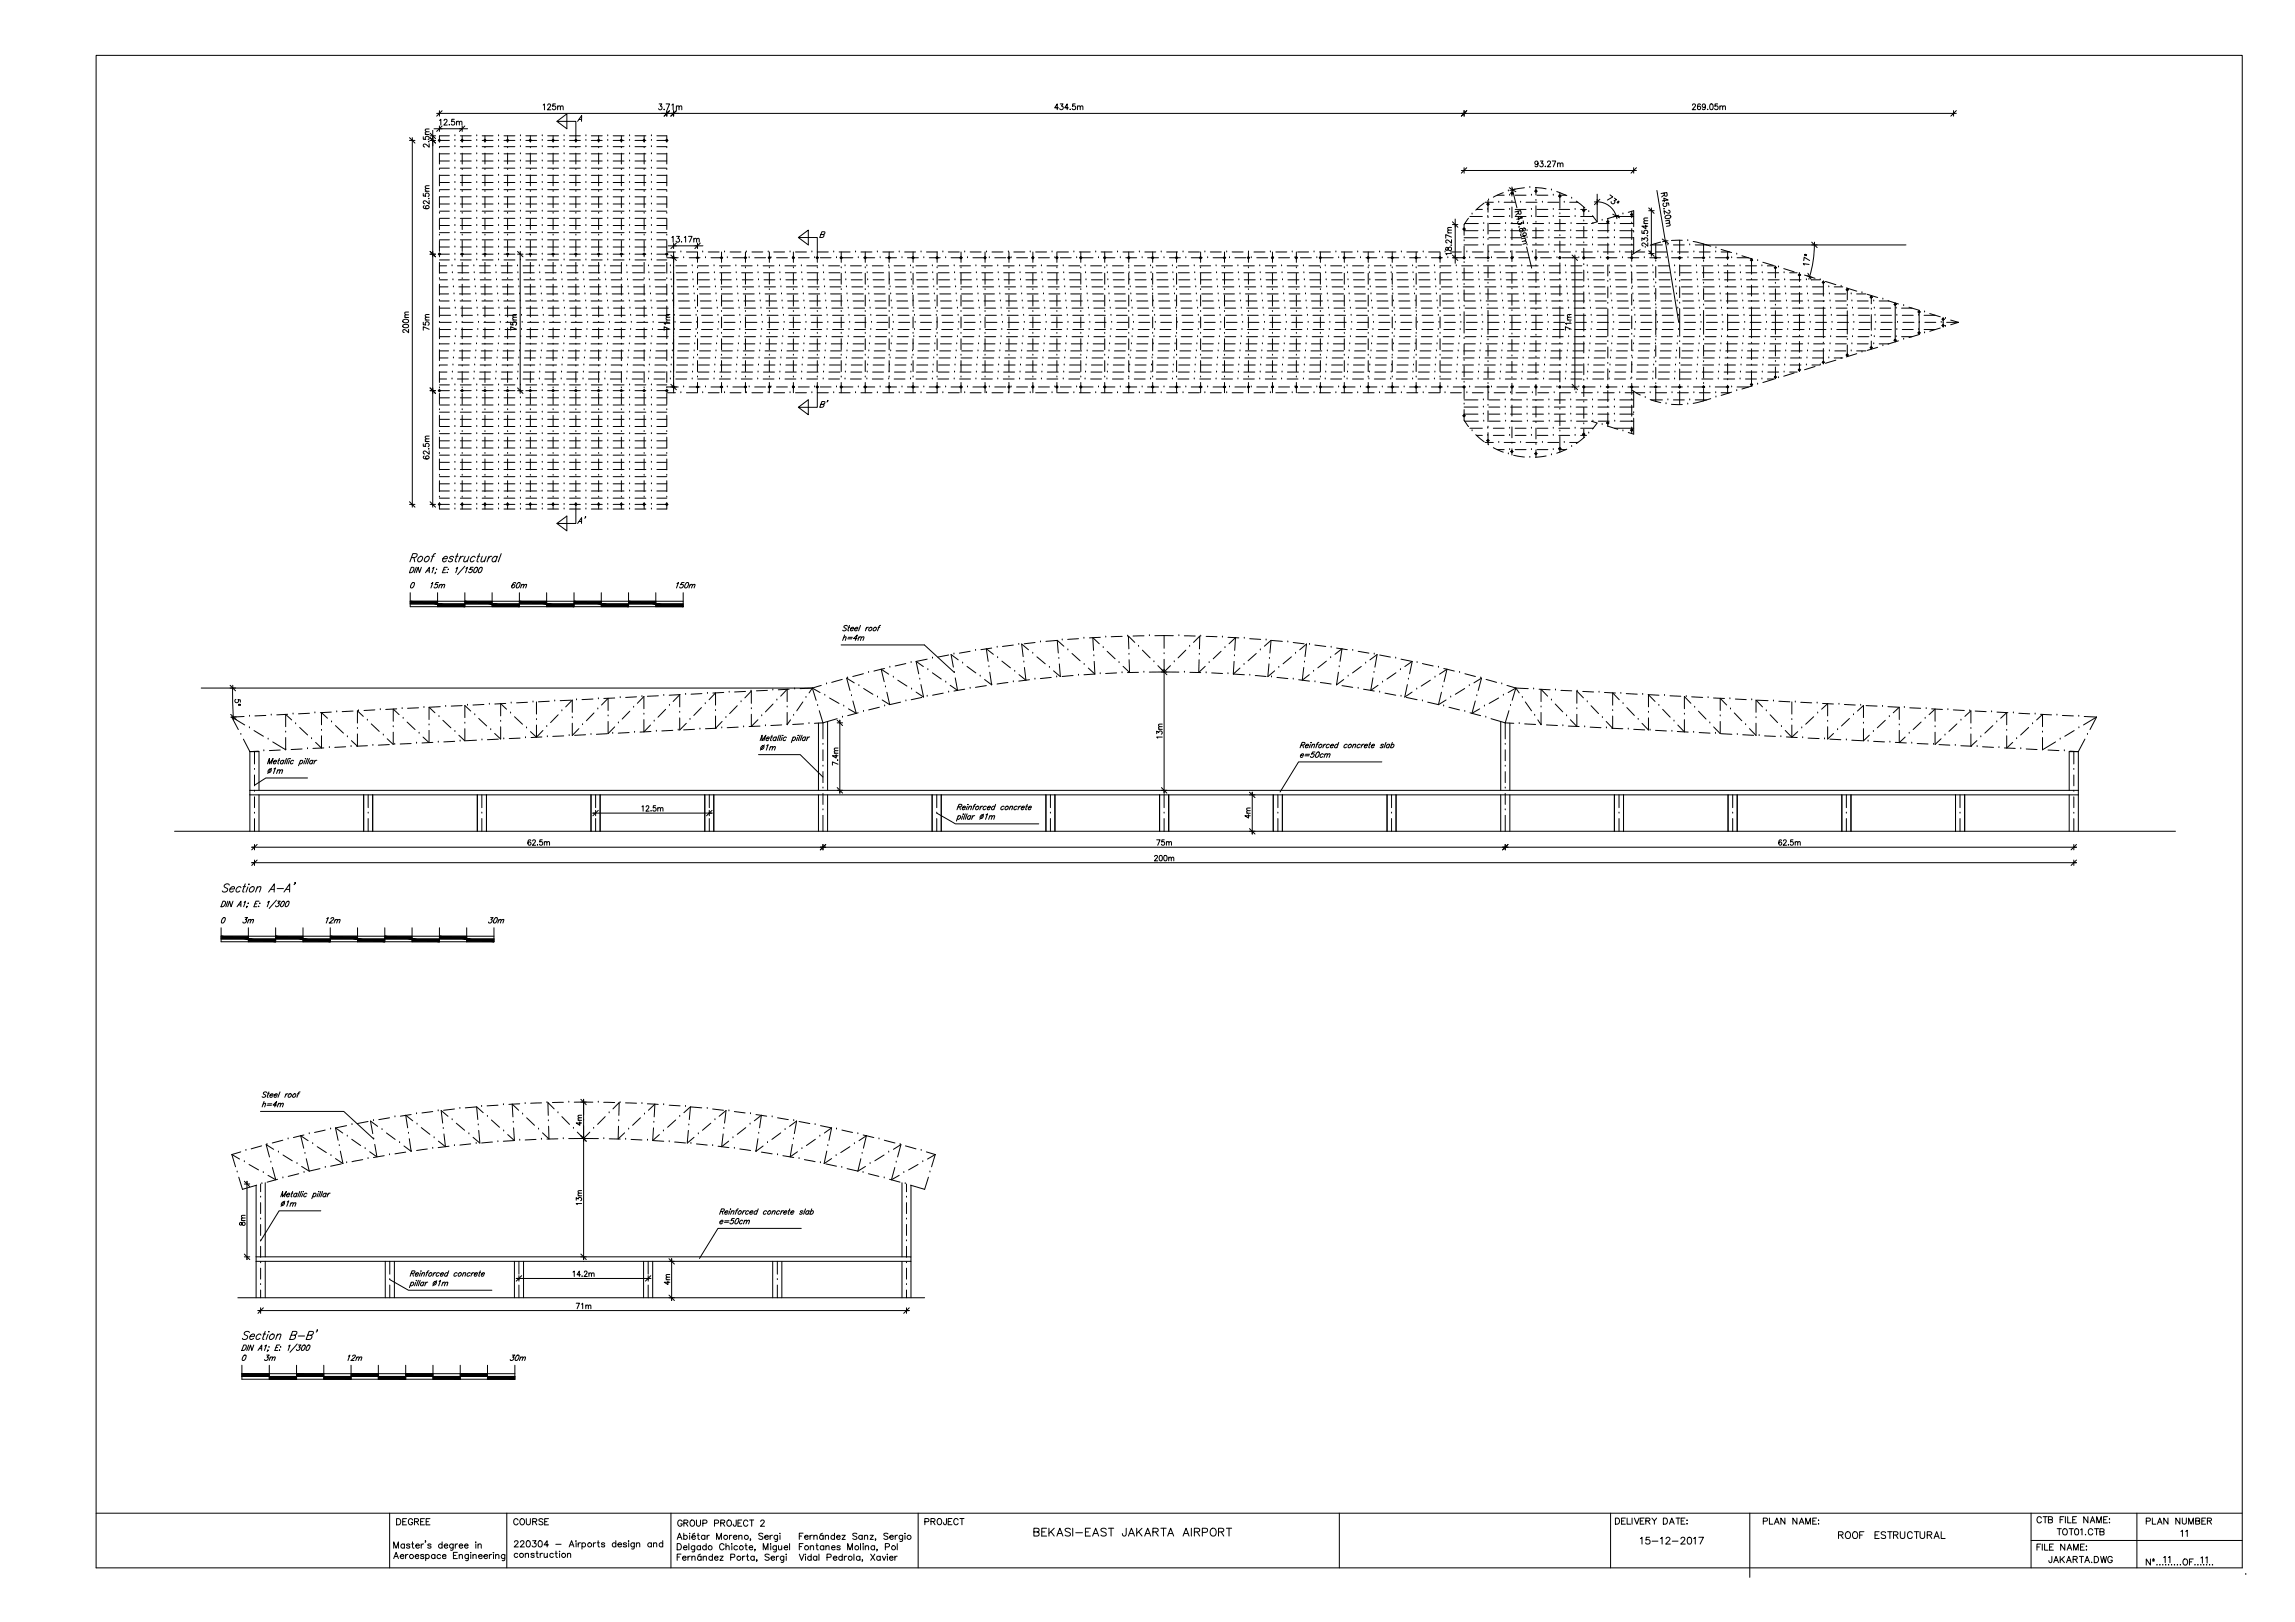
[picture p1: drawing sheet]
<svg xmlns="http://www.w3.org/2000/svg" width="841mm" height="594mm" viewBox="0 0 841 594" stroke-linecap="round" stroke-linejoin="round" font-family="sans-serif">
<!-- layer: 05CPIL -->
<g fill="none" stroke="#000" stroke-width=".37">
<path d="M160.6 51.4h.9M161 51v.9M168.9 51.4h.9M169.4 51v.9M177.2 51.4h1M177.7 51v.9M185.5 51.4h1M186 51v.9M193.9 51.4h.9M194.4 51v.9M202.2 51.4h1M202.7 51v.9"/>
<path d="M210.6 51.4h.9M211 51v.9M218.9 51.4h.9M219.4 51v.9M227.2 51.4h1M227.7 51v.9M235.6 51.4h.9M236.1 51v.9M243.9 51.4h.9M244.3 51v.9M544.8 74.8h1M545.3 74.3v1"/>
<path d="M553.6 70.8h.9M554.1 70.3v.9M562.4 70h.9M562.9 69.6v.9M571.2 71.9h.9M571.6 71.4v.9M579.9 77.1h1M580.4 76.7v.9M597.5 78.6h.9M598 78.1v1M160.6 93.1h.9M161 92.6v1"/>
<path d="M168.9 93.1h.9M169.4 92.6v1M177.2 93.1h1M177.7 92.6v1M185.5 93.1h1M186 92.6v1M193.9 93.1h.9M194.4 92.6v1M202.2 93.1h1M202.7 92.6v1M210.6 93.1h.9M211 92.6v1"/>
<path d="M218.9 93.1h.9M219.4 92.6v1M227.2 93.1h1M227.7 92.6v1M235.6 93.1h.9M236.1 92.6v1M243.9 93.1h.9M244.3 92.6v1M246.4 94.4h.9M246.8 93.9v1M255.1 94.4h1M255.6 93.9v1"/>
<path d="M263.9 94.4h1M264.4 93.9v1M272.7 94.4h.9M273.2 93.9v1M281.5 94.4h.9M281.9 93.9v1M290.3 94.4h.9M290.7 93.9v1M299 94.4h1M299.5 93.9v1M307.8 94.4h.9M308.3 93.9v1"/>
<path d="M316.6 94.4h.9M317.1 93.9v1M325.4 94.4h.9M325.8 93.9v1M334.1 94.4h1M334.6 93.9v1M342.9 94.4h1M343.4 93.9v1M351.7 94.4h.9M352.2 93.9v1M360.5 94.4h.9M361 93.9v1"/>
<path d="M369.3 94.4h.9M369.7 93.9v1M378 94.4h1M378.5 93.9v1M386.8 94.4h1M387.3 93.9v1M395.6 94.4h.9M396.1 93.9v1M404.4 94.4h.9M404.8 93.9v1M413.2 94.4h.9M413.6 93.9v1"/>
<path d="M421.9 94.4h1M422.4 93.9v1M430.7 94.4h.9M431.2 93.9v1M439.5 94.4h.9M440 93.9v1M448.3 94.4h.9M448.7 93.9v1M457 94.4h1M457.5 93.9v1M465.8 94.4h1M466.3 93.9v1"/>
<path d="M474.6 94.4h.9M475.1 93.9v1M483.4 94.4h.9M483.9 93.9v1M492.2 94.4h.9M492.6 93.9v1M500.9 94.4h1M501.4 93.9v1M509.7 94.4h1M510.2 93.9v1M518.5 94.4h.9M519 93.9v1"/>
<path d="M527.3 94.4h.9M527.7 93.9v1M536.1 94.4h.9M536.1 83.9h.9M536.5 83.4v1M536.5 93.9v1M544.8 94.4h1M545.3 93.9v1M553.6 94.4h.9M554.1 93.9v1M562.4 94.4h.9M562.9 93.9v1"/>
<path d="M571.2 94.4h.9M571.6 93.9v1M579.9 94.4h1M580.4 93.9v1M588.7 94.4h1M588.7 81.2h1M589.2 80.8v.9M589.2 93.9v1M597.5 94.4h.9M598 93.9v1M606.3 94.4h.9M606.8 93.9v1"/>
<path d="M615.1 94.4h.9M615.5 93.9v1M623.8 94.4h1M624.3 93.9v1M632.6 94.4h1M633.1 93.9v1M641.4 95.3h.9M641.9 94.8v1M650.2 98h.9M650.6 97.6v.9M659 100.7h.9M659.4 100.2v1"/>
<path d="M667.7 103.4h1M668.2 103v.9M676.5 106.1h.9M677 105.7v.9M685.3 108.8h.9M685.8 108.4v.9M694.1 111.5h.9M694.5 111v1M702.8 114.3h.9M703.3 113.8v.9M711.6 116.9h1M711.6 119.3h1"/>
<path d="M712.1 116.5v.9M712.1 118.8v.9M650.2 138.1h.9M650.6 137.7v.9M659 135.5h.9M659.4 135v.9M667.7 132.7h1M668.2 132.2v1M676.5 130h.9M677 129.6v.9M685.3 127.3h.9M685.8 126.9v.9"/>
<path d="M694.1 124.6h.9M694.5 124.2v.9M702.8 121.9h.9M703.3 121.5v.9M160.6 143.1h.9M161 142.6v1M168.9 143.1h.9M169.4 142.6v1M177.2 143.1h1M177.7 142.6v1M185.5 143.1h1M186 142.6v1"/>
<path d="M193.9 143.1h.9M194.4 142.6v1M202.2 143.1h1M202.7 142.6v1M210.6 143.1h.9M211 142.6v1M218.9 143.1h.9M219.4 142.6v1M227.2 143.1h1M227.7 142.6v1M235.6 143.1h.9M236.1 142.6v1"/>
<path d="M243.9 143.1h.9M244.3 142.6v1M246.4 141.7h.9M246.8 141.3v.9M255.1 141.7h1M255.6 141.3v.9M263.9 141.7h1M264.4 141.3v.9M272.7 141.7h.9M273.2 141.3v.9M281.5 141.7h.9M281.9 141.3v.9"/>
<path d="M290.3 141.7h.9M290.7 141.3v.9M299 141.7h1M299.5 141.3v.9M307.8 141.7h.9M308.3 141.3v.9M316.6 141.7h.9M317.1 141.3v.9M325.4 141.7h.9M325.8 141.3v.9M334.1 141.7h1M334.6 141.3v.9"/>
<path d="M342.9 141.7h1M343.4 141.3v.9M351.7 141.7h.9M352.2 141.3v.9M360.5 141.7h.9M361 141.3v.9M369.3 141.7h.9M369.7 141.3v.9M378 141.7h1M378.5 141.3v.9M386.8 141.7h1M387.3 141.3v.9"/>
<path d="M395.6 141.7h.9M396.1 141.3v.9M404.4 141.7h.9M404.8 141.3v.9M413.2 141.7h.9M413.6 141.3v.9M421.9 141.7h1M422.4 141.3v.9M430.7 141.7h.9M431.2 141.3v.9M439.5 141.7h.9M440 141.3v.9"/>
<path d="M448.3 141.7h.9M448.7 141.3v.9M457 141.7h1M457.5 141.3v.9M465.8 141.7h1M466.3 141.3v.9M474.6 141.7h.9M475.1 141.3v.9M483.4 141.7h.9M483.9 141.3v.9M492.2 141.7h.9M492.6 141.3v.9"/>
<path d="M500.9 141.7h1M501.4 141.3v.9M509.7 141.7h1M510.2 141.3v.9M518.5 141.7h.9M519 141.3v.9M527.3 141.7h.9M527.7 141.3v.9M536.1 141.7h.9M536.1 152.3h.9M536.5 141.3v.9M536.5 151.8v.9"/>
<path d="M544.8 141.7h1M545.3 141.3v.9M553.6 141.7h.9M554.1 141.3v.9M562.4 141.7h.9M562.9 141.3v.9M571.2 141.7h.9M571.6 141.3v.9M579.9 141.7h1M579.9 159h1M580.4 141.3v.9M580.4 158.6v.9"/>
<path d="M588.7 141.7h1M588.7 154.9h1M589.2 141.3v.9M589.2 154.5v.9M597.5 141.7h.9M597.5 157.6h.9M598 141.3v.9M598 157.1v.9M606.3 141.7h.9M606.8 141.3v.9M615.1 141.7h.9M615.5 141.3v.9"/>
<path d="M623.8 141.7h1M624.3 141.3v.9M632.6 141.7h1M633.1 141.3v.9M641.4 140.8h.9M641.9 140.4v.9M544.8 161.4h1M545.3 160.9v.9M553.6 165.4h.9M554.1 164.9v1M562.4 166.2h.9M562.9 165.7v.9"/>
<path d="M571.2 164.3h.9M571.6 163.8v1M160.6 184.7h.9M161 184.3v.9M168.9 184.7h.9M169.4 184.3v.9M177.2 184.7h1M177.7 184.3v.9M185.5 184.7h1M186 184.3v.9M193.9 184.7h.9M194.4 184.3v.9"/>
<path d="M202.2 184.7h1M202.7 184.3v.9M210.6 184.7h.9M211 184.3v.9M218.9 184.7h.9M219.4 184.3v.9M227.2 184.7h1M227.7 184.3v.9M235.6 184.7h.9M236.1 184.3v.9M243.9 184.7h.9M244.3 184.3v.9"/>
<circle cx="161" cy="51.4" r=".32"/>
<circle cx="169.4" cy="51.4" r=".32"/>
<circle cx="177.7" cy="51.4" r=".32"/>
<circle cx="186" cy="51.4" r=".32"/>
<circle cx="194.3" cy="51.4" r=".32"/>
<circle cx="202.7" cy="51.4" r=".32"/>
<circle cx="211" cy="51.4" r=".32"/>
<circle cx="219.4" cy="51.4" r=".32"/>
<circle cx="227.7" cy="51.4" r=".32"/>
<circle cx="236" cy="51.4" r=".32"/>
<circle cx="244.3" cy="51.4" r=".32"/>
<circle cx="545.3" cy="74.8" r=".32"/>
<circle cx="554" cy="70.8" r=".32"/>
<circle cx="562.8" cy="70" r=".32"/>
<circle cx="571.6" cy="71.9" r=".32"/>
<circle cx="580.4" cy="77.1" r=".32"/>
<circle cx="597.9" cy="78.6" r=".32"/>
<circle cx="161" cy="93.1" r=".32"/>
<circle cx="169.4" cy="93.1" r=".32"/>
<circle cx="177.7" cy="93.1" r=".32"/>
<circle cx="186" cy="93.1" r=".32"/>
<circle cx="194.3" cy="93.1" r=".32"/>
<circle cx="202.7" cy="93.1" r=".32"/>
<circle cx="211" cy="93.1" r=".32"/>
<circle cx="219.4" cy="93.1" r=".32"/>
<circle cx="227.7" cy="93.1" r=".32"/>
<circle cx="236" cy="93.1" r=".32"/>
<circle cx="244.3" cy="93.1" r=".32"/>
<circle cx="246.8" cy="94.4" r=".32"/>
<circle cx="255.6" cy="94.4" r=".32"/>
<circle cx="264.4" cy="94.4" r=".32"/>
<circle cx="273.2" cy="94.4" r=".32"/>
<circle cx="281.9" cy="94.4" r=".32"/>
<circle cx="290.7" cy="94.4" r=".32"/>
<circle cx="299.5" cy="94.4" r=".32"/>
<circle cx="308.3" cy="94.4" r=".32"/>
<circle cx="317.1" cy="94.4" r=".32"/>
<circle cx="325.8" cy="94.4" r=".32"/>
<circle cx="334.6" cy="94.4" r=".32"/>
<circle cx="343.4" cy="94.4" r=".32"/>
<circle cx="352.1" cy="94.4" r=".32"/>
<circle cx="361" cy="94.4" r=".32"/>
<circle cx="369.7" cy="94.4" r=".32"/>
<circle cx="378.5" cy="94.4" r=".32"/>
<circle cx="387.3" cy="94.4" r=".32"/>
<circle cx="396" cy="94.4" r=".32"/>
<circle cx="404.8" cy="94.4" r=".32"/>
<circle cx="413.6" cy="94.4" r=".32"/>
<circle cx="422.4" cy="94.4" r=".32"/>
<circle cx="431.1" cy="94.4" r=".32"/>
<circle cx="439.9" cy="94.4" r=".32"/>
<circle cx="448.7" cy="94.4" r=".32"/>
<circle cx="457.5" cy="94.4" r=".32"/>
<circle cx="466.3" cy="94.4" r=".32"/>
<circle cx="475" cy="94.4" r=".32"/>
<circle cx="483.8" cy="94.4" r=".32"/>
<circle cx="492.6" cy="94.4" r=".32"/>
<circle cx="501.4" cy="94.4" r=".32"/>
<circle cx="510.2" cy="94.4" r=".32"/>
<circle cx="518.9" cy="94.4" r=".32"/>
<circle cx="527.7" cy="94.4" r=".32"/>
<circle cx="536.5" cy="94.4" r=".32"/>
<circle cx="536.5" cy="83.9" r=".32"/>
<circle cx="545.3" cy="94.4" r=".32"/>
<circle cx="554" cy="94.4" r=".32"/>
<circle cx="562.8" cy="94.4" r=".32"/>
<circle cx="571.6" cy="94.4" r=".32"/>
<circle cx="580.4" cy="94.4" r=".32"/>
<circle cx="589.2" cy="94.4" r=".32"/>
<circle cx="589.2" cy="81.2" r=".32"/>
<circle cx="597.9" cy="94.4" r=".32"/>
<circle cx="606.7" cy="94.4" r=".32"/>
<circle cx="615.5" cy="94.4" r=".32"/>
<circle cx="624.3" cy="94.4" r=".32"/>
<circle cx="633.1" cy="94.4" r=".32"/>
<circle cx="641.8" cy="95.3" r=".32"/>
<circle cx="650.6" cy="98" r=".32"/>
<circle cx="659.4" cy="100.7" r=".32"/>
<circle cx="668.2" cy="103.4" r=".32"/>
<circle cx="676.9" cy="106.1" r=".32"/>
<circle cx="685.7" cy="108.8" r=".32"/>
<circle cx="694.5" cy="111.5" r=".32"/>
<circle cx="703.3" cy="114.2" r=".32"/>
<circle cx="712.1" cy="116.9" r=".32"/>
<circle cx="712.1" cy="119.2" r=".32"/>
<circle cx="650.6" cy="138.1" r=".32"/>
<circle cx="659.4" cy="135.4" r=".32"/>
<circle cx="668.2" cy="132.7" r=".32"/>
<circle cx="676.9" cy="130" r=".32"/>
<circle cx="685.7" cy="127.3" r=".32"/>
<circle cx="694.5" cy="124.6" r=".32"/>
<circle cx="703.3" cy="121.9" r=".32"/>
<circle cx="161" cy="143.1" r=".32"/>
<circle cx="169.4" cy="143.1" r=".32"/>
<circle cx="177.7" cy="143.1" r=".32"/>
<circle cx="186" cy="143.1" r=".32"/>
<circle cx="194.3" cy="143.1" r=".32"/>
<circle cx="202.7" cy="143.1" r=".32"/>
<circle cx="211" cy="143.1" r=".32"/>
<circle cx="219.4" cy="143.1" r=".32"/>
<circle cx="227.7" cy="143.1" r=".32"/>
<circle cx="236" cy="143.1" r=".32"/>
<circle cx="244.3" cy="143.1" r=".32"/>
<circle cx="246.8" cy="141.7" r=".32"/>
<circle cx="255.6" cy="141.7" r=".32"/>
<circle cx="264.4" cy="141.7" r=".32"/>
<circle cx="273.2" cy="141.7" r=".32"/>
<circle cx="281.9" cy="141.7" r=".32"/>
<circle cx="290.7" cy="141.7" r=".32"/>
<circle cx="299.5" cy="141.7" r=".32"/>
<circle cx="308.3" cy="141.7" r=".32"/>
<circle cx="317.1" cy="141.7" r=".32"/>
<circle cx="325.8" cy="141.7" r=".32"/>
<circle cx="334.6" cy="141.7" r=".32"/>
<circle cx="343.4" cy="141.7" r=".32"/>
<circle cx="352.1" cy="141.7" r=".32"/>
<circle cx="361" cy="141.7" r=".32"/>
<circle cx="369.7" cy="141.7" r=".32"/>
<circle cx="378.5" cy="141.7" r=".32"/>
<circle cx="387.3" cy="141.7" r=".32"/>
<circle cx="396" cy="141.7" r=".32"/>
<circle cx="404.8" cy="141.7" r=".32"/>
<circle cx="413.6" cy="141.7" r=".32"/>
<circle cx="422.4" cy="141.7" r=".32"/>
<circle cx="431.1" cy="141.7" r=".32"/>
<circle cx="439.9" cy="141.7" r=".32"/>
<circle cx="448.7" cy="141.7" r=".32"/>
<circle cx="457.5" cy="141.7" r=".32"/>
<circle cx="466.3" cy="141.7" r=".32"/>
<circle cx="475" cy="141.7" r=".32"/>
<circle cx="483.8" cy="141.7" r=".32"/>
<circle cx="492.6" cy="141.7" r=".32"/>
<circle cx="501.4" cy="141.7" r=".32"/>
<circle cx="510.2" cy="141.7" r=".32"/>
<circle cx="518.9" cy="141.7" r=".32"/>
<circle cx="527.7" cy="141.7" r=".32"/>
<circle cx="536.5" cy="141.7" r=".32"/>
<circle cx="536.5" cy="152.3" r=".32"/>
<circle cx="545.3" cy="141.7" r=".32"/>
<circle cx="554" cy="141.7" r=".32"/>
<circle cx="562.8" cy="141.7" r=".32"/>
<circle cx="571.6" cy="141.7" r=".32"/>
<circle cx="580.4" cy="141.7" r=".32"/>
<circle cx="580.4" cy="159" r=".32"/>
<circle cx="589.2" cy="141.7" r=".32"/>
<circle cx="589.2" cy="154.9" r=".32"/>
<circle cx="597.9" cy="157.5" r=".32"/>
<circle cx="597.9" cy="141.7" r=".32"/>
<circle cx="606.7" cy="141.7" r=".32"/>
<circle cx="615.5" cy="141.7" r=".32"/>
<circle cx="624.3" cy="141.7" r=".32"/>
<circle cx="633.1" cy="141.7" r=".32"/>
<circle cx="641.8" cy="140.8" r=".32"/>
<circle cx="545.3" cy="161.4" r=".32"/>
<circle cx="554" cy="165.4" r=".32"/>
<circle cx="562.8" cy="166.1" r=".32"/>
<circle cx="571.6" cy="164.3" r=".32"/>
<circle cx="161" cy="184.7" r=".32"/>
<circle cx="169.4" cy="184.7" r=".32"/>
<circle cx="177.7" cy="184.7" r=".32"/>
<circle cx="186" cy="184.7" r=".32"/>
<circle cx="194.3" cy="184.7" r=".32"/>
<circle cx="202.7" cy="184.7" r=".32"/>
<circle cx="211" cy="184.7" r=".32"/>
<circle cx="219.4" cy="184.7" r=".32"/>
<circle cx="227.7" cy="184.7" r=".32"/>
<circle cx="236" cy="184.7" r=".32"/>
<circle cx="244.3" cy="184.7" r=".32"/>
</g>
<!-- layer: 01E -->
<g fill="none" stroke="#000" stroke-width=".37">
<path d="M161 54.1h.1M161 56.1v4M161 59h3.7M161 56.3h3.7M161 53.7h3.7M161 51.4h3.7M164.7 49.7h-3.7v2.4M166.7 59h.1M166.7 56.3h.1M166.7 53.7h.1M166.7 49.7h.1M166.7 51.4h.1"/>
<path d="M168.7 59h4M168.7 56.3h4M168.7 53.7h4M168.7 49.7h4M168.7 51.4h4M169.4 54.1h.1M169.4 49.7v2.4M169.4 56.1v4M174.7 59h.1M174.7 56.3h.1M174.7 53.7h.1M174.7 49.7h.1"/>
<path d="M174.7 51.4h.1M176.7 59h4M176.7 56.3h4M176.7 53.7h4M176.7 49.7h4M176.7 51.4h4M177.7 54.1h.1M177.7 49.7v2.4M177.7 56.1v4M182.7 59h.1M182.7 56.3h.1M182.7 53.7h.1"/>
<path d="M182.7 49.7h.1M182.7 51.4h.1M184.7 59h4M184.7 56.3h4M184.7 53.7h4M184.7 49.7h4M184.7 51.4h4M186 54.1h.1M186 49.7v2.4M186 56.1v4M190.7 59h.1M190.7 56.3h.1"/>
<path d="M190.7 53.7h.1M190.7 49.7h.1M190.7 51.4h.1M192.7 59h4M192.7 56.3h4M192.7 53.7h4M192.7 49.7h4M192.7 51.4h4M194.4 54.1h.1M194.4 49.7v2.4M194.4 56.1v4M198.7 59h.1"/>
<path d="M198.7 56.3h.1M198.7 53.7h.1M198.7 49.7h.1M198.7 51.4h.1M200.7 59h4M200.7 56.3h4M200.7 53.7h4M200.7 49.7h4M200.7 51.4h4M202.7 54.1h.1M202.7 49.7v2.4M202.7 56.1v4"/>
<path d="M206.7 59h.1M206.7 56.3h.1M206.7 53.7h.1M206.7 49.7h.1M206.7 51.4h.1M208.7 59h4M208.7 56.3h4M208.7 53.7h4M208.7 49.7h4M208.7 51.4h4M211 54.1h.1M211 49.7v2.4"/>
<path d="M211 56.1v4M214.7 59h.1M214.7 56.3h.1M214.7 53.7h.1M214.7 49.7h.1M214.7 51.4h.1M216.7 59h4M216.7 56.3h4M216.7 53.7h4M216.7 49.7h4M216.7 51.4h4M219.4 54.1h.1"/>
<path d="M219.4 49.7v2.4M219.4 56.1v4M222.7 59h.1M222.7 56.3h.1M222.7 53.7h.1M222.7 49.7h.1M222.7 51.4h.1M224.7 59h4M224.7 56.3h4M224.7 53.7h4M224.7 49.7h4M224.7 51.4h4"/>
<path d="M227.7 54.1h.1M227.7 49.7v2.4M227.7 56.1v4M230.7 59h.1M230.7 56.3h.1M230.7 53.7h.1M230.7 49.7h.1M230.7 51.4h.1M232.7 59h4M232.7 56.3h4M232.7 53.7h4M232.7 49.7h4"/>
<path d="M232.7 51.4h4M236.1 54.1h.1M236.1 49.7v2.4M236.1 56.1v4M238.7 59h.1M238.7 56.3h.1M238.7 53.7h.1M238.7 49.7h.1M238.7 51.4h.1M240.7 49.7h3.6v2.4M240.7 59h3.6M240.7 56.3h3.6"/>
<path d="M240.7 53.7h3.6M240.7 51.4h3.6M244.3 54.1h.1M244.3 56.1v4M161 62.1h.1M161 70.1h.1M161 78.1h.1M161 64.1v4M161 80h3.7M161 77.3h3.7M161 74.7h3.7M161 69.5h3.7"/>
<path d="M161 66.8h3.7M161 64.2h3.7M161 61.6h3.7M164.7 72.1h-3.7v4M166.7 80h.1M166.7 77.3h.1M166.7 74.7h.1M166.7 72.1h.1M166.7 69.5h.1M166.7 66.8h.1M166.7 64.2h.1M166.7 61.6h.1"/>
<path d="M168.7 80h4M168.7 77.3h4M168.7 74.7h4M168.7 72.1h4M168.7 69.5h4M168.7 66.8h4M168.7 64.2h4M168.7 61.6h4M169.4 62.1h.1M169.4 70.1h.1M169.4 78.1h.1M169.4 64.1v4"/>
<path d="M169.4 72.1v4M174.7 80h.1M174.7 77.3h.1M174.7 74.7h.1M174.7 72.1h.1M174.7 69.5h.1M174.7 66.8h.1M174.7 64.2h.1M174.7 61.6h.1M176.7 80h4M176.7 77.3h4M176.7 74.7h4"/>
<path d="M176.7 72.1h4M176.7 69.5h4M176.7 66.8h4M176.7 64.2h4M176.7 61.6h4M177.7 62.1h.1M177.7 70.1h.1M177.7 78.1h.1M177.7 64.1v4M177.7 72.1v4M182.7 80h.1M182.7 77.3h.1"/>
<path d="M182.7 74.7h.1M182.7 72.1h.1M182.7 69.5h.1M182.7 66.8h.1M182.7 64.2h.1M182.7 61.6h.1M184.7 80h4M184.7 77.3h4M184.7 74.7h4M184.7 72.1h4M184.7 69.5h4M184.7 66.8h4"/>
<path d="M184.7 64.2h4M184.7 61.6h4M186 62.1h.1M186 70.1h.1M186 78.1h.1M186 64.1v4M186 72.1v4M190.7 80h.1M190.7 77.3h.1M190.7 74.7h.1M190.7 72.1h.1M190.7 69.5h.1"/>
<path d="M190.7 66.8h.1M190.7 64.2h.1M190.7 61.6h.1M192.7 80h4M192.7 77.3h4M192.7 74.7h4M192.7 72.1h4M192.7 69.5h4M192.7 66.8h4M192.7 64.2h4M192.7 61.6h4M194.4 62.1h.1"/>
<path d="M194.4 70.1h.1M194.4 78.1h.1M194.4 64.1v4M194.4 72.1v4M198.7 80h.1M198.7 77.3h.1M198.7 74.7h.1M198.7 72.1h.1M198.7 69.5h.1M198.7 66.8h.1M198.7 64.2h.1M198.7 61.6h.1"/>
<path d="M200.7 80h4M200.7 77.3h4M200.7 74.7h4M200.7 72.1h4M200.7 69.5h4M200.7 66.8h4M200.7 64.2h4M200.7 61.6h4M202.7 62.1h.1M202.7 70.1h.1M202.7 78.1h.1M202.7 64.1v4"/>
<path d="M202.7 72.1v4M206.7 80h.1M206.7 77.3h.1M206.7 74.7h.1M206.7 72.1h.1M206.7 69.5h.1M206.7 66.8h.1M206.7 64.2h.1M206.7 61.6h.1M208.7 80h4M208.7 77.3h4M208.7 74.7h4"/>
<path d="M208.7 72.1h4M208.7 69.5h4M208.7 66.8h4M208.7 64.2h4M208.7 61.6h4M211 62.1h.1M211 70.1h.1M211 78.1h.1M211 64.1v4M211 72.1v4M214.7 80h.1M214.7 77.3h.1"/>
<path d="M214.7 74.7h.1M214.7 72.1h.1M214.7 69.5h.1M214.7 66.8h.1M214.7 64.2h.1M214.7 61.6h.1M216.7 80h4M216.7 77.3h4M216.7 74.7h4M216.7 72.1h4M216.7 69.5h4M216.7 66.8h4"/>
<path d="M216.7 64.2h4M216.7 61.6h4M219.4 62.1h.1M219.4 70.1h.1M219.4 78.1h.1M219.4 64.1v4M219.4 72.1v4M222.7 80h.1M222.7 77.3h.1M222.7 74.7h.1M222.7 72.1h.1M222.7 69.5h.1"/>
<path d="M222.7 66.8h.1M222.7 64.2h.1M222.7 61.6h.1M224.7 80h4M224.7 77.3h4M224.7 74.7h4M224.7 72.1h4M224.7 69.5h4M224.7 66.8h4M224.7 64.2h4M224.7 61.6h4M227.7 62.1h.1"/>
<path d="M227.7 70.1h.1M227.7 78.1h.1M227.7 64.1v4M227.7 72.1v4M230.7 80h.1M230.7 77.3h.1M230.7 74.7h.1M230.7 72.1h.1M230.7 69.5h.1M230.7 66.8h.1M230.7 64.2h.1M230.7 61.6h.1"/>
<path d="M232.7 80h4M232.7 77.3h4M232.7 74.7h4M232.7 72.1h4M232.7 69.5h4M232.7 66.8h4M232.7 64.2h4M232.7 61.6h4M236.1 62.1h.1M236.1 70.1h.1M236.1 78.1h.1M236.1 64.1v4"/>
<path d="M236.1 72.1v4M238.7 80h.1M238.7 77.3h.1M238.7 74.7h.1M238.7 72.1h.1M238.7 69.5h.1M238.7 66.8h.1M238.7 64.2h.1M238.7 61.6h.1M240.7 72.1h3.6v4M240.7 80h3.6M240.7 77.3h3.6"/>
<path d="M240.7 74.7h3.6M240.7 69.5h3.6M240.7 66.8h3.6M240.7 64.2h3.6M240.7 61.6h3.6M244.3 62.1h.1M244.3 70.1h.1M244.3 78.1h.1M244.3 64.1v4M538.1 79.9l-1.6 2.4v3.8M538.6 79.3h4.6M539.5 78.4h.1"/>
<path d="M541.1 76.7h2.1M543.9 74.4l-3.1 2.6M544.2 74.1h3M545.2 79.3h.1M545.2 76.7h.1M545.3 79.7h.1M545.3 73.4v4.3M545.5 73.2h.1M547.2 79.3h4M547.2 76.7h4M548.6 71.5h2.6M549.2 74.1h.1"/>
<path d="M550.9 70.6l-3.7 1.6M551.2 74.1h4M552.7 69.9h.1M553.2 79.3h.1M553.2 71.5h.1M553.2 76.7h.1M554.1 73.8h.1M554.1 69.6v2.2M554.1 75.8v4M555.2 79.3h4M555.2 71.5h4M555.2 76.7h4"/>
<path d="M557.2 74.1h.1M558.6 68.7l-3.9 .7M559.2 74.1h4M560.6 68.7h.1M561.2 79.3h.1M561.2 71.5h.1M561.2 76.7h.1M562.7 68.7l3.9 .5M562.9 73.4h.1M562.9 68.7v2.7M562.9 75.4v4M563.2 79.3h4"/>
<path d="M563.2 71.5h4M563.2 76.7h4M565.2 74.1h.1M567.2 74.1h4M568.5 69.6h.1M569.2 79.3h.1M569.2 71.5h.1M569.2 76.7h.1M570.5 70.1l3.7 1.6M571.2 79.3h4M571.2 71.5h2.7M571.2 76.7h4"/>
<path d="M571.6 78.3h.1M571.6 70.6v5.7M573.2 74.1h.1M575.2 74.1h3M575.9 72.6h.1M577.2 79.3h.1M577.2 76.7h.1M577.6 73.7l3.2 2.5M579.2 79.3h4.6M579.2 76.7h2.2M580.4 75.8v3.2M582.2 77.5h.1"/>
<path d="M583.6 79l1.7 2.2M591.7 79.3h7M592.8 79l-3.8 1.1M594.7 78.4h.1M596.7 77.8l2-.6v5.8M598 77.4v2.4M161 86.1h.1M161 94.1h.1M161 80.1v4M161 88.1v4M161 96.1v4M161 97.4h2.7"/>
<path d="M161 99.9h2.8M161 90.5h3.7M161 87.8h3.7M161 85.2h3.7M161 82.6h3.7M161 93.1h3.7M161 95.2h3.7M165.7 97.4h.1M165.8 99.9h.1M166.7 90.5h.1M166.7 87.8h.1M166.7 85.2h.1"/>
<path d="M166.7 82.6h.1M166.7 93.1h.1M166.7 95.2h.1M167.6 97.4h4.1M167.8 99.9h4M168.7 90.5h4M168.7 87.8h4M168.7 85.2h4M168.7 82.6h4M168.7 93.1h4M168.7 95.2h4M169.4 86.1h.1"/>
<path d="M169.4 94.1h.1M169.4 80.1v4M169.4 88.1v4M169.4 96.1v4M173.7 97.4h.1M173.8 99.9h.1M174.7 90.5h.1M174.7 87.8h.1M174.7 85.2h.1M174.7 82.6h.1M174.7 93.1h.1M174.7 95.2h.1"/>
<path d="M175.6 97.4h4.1M175.8 99.9h4M176.7 90.5h4M176.7 87.8h4M176.7 85.2h4M176.7 82.6h4M176.7 93.1h4M176.7 95.2h4M177.7 86.1h.1M177.7 94.1h.1M177.7 80.1v4M177.7 88.1v4"/>
<path d="M177.7 96.1v4M181.7 97.4h.1M181.8 99.9h.1M182.7 90.5h.1M182.7 87.8h.1M182.7 85.2h.1M182.7 82.6h.1M182.7 93.1h.1M182.7 95.2h.1M183.6 97.4h4.1M183.8 99.9h4M184.7 90.5h4"/>
<path d="M184.7 87.8h4M184.7 85.2h4M184.7 82.6h4M184.7 93.1h4M184.7 95.2h4M186 86.1h.1M186 94.1h.1M186 80.1v4M186 88.1v4M186 96.1v4M189.7 97.4h.1M189.8 99.9h.1"/>
<path d="M190.7 90.5h.1M190.7 87.8h.1M190.7 85.2h.1M190.7 82.6h.1M190.7 93.1h.1M190.7 95.2h.1M191.6 97.4h4.1M191.8 99.9h4M192.7 90.5h4M192.7 87.8h4M192.7 85.2h4M192.7 82.6h4"/>
<path d="M192.7 93.1h4M192.7 95.2h4M194.4 86.1h.1M194.4 94.1h.1M194.4 80.1v4M194.4 88.1v4M194.4 96.1v4M197.7 97.4h.1M197.8 99.9h.1M198.7 90.5h.1M198.7 87.8h.1M198.7 85.2h.1"/>
<path d="M198.7 82.6h.1M198.7 93.1h.1M198.7 95.2h.1M199.6 97.4h4.1M199.8 99.9h4M200.7 90.5h4M200.7 87.8h4M200.7 85.2h4M200.7 82.6h4M200.7 93.1h4M200.7 95.2h4M202.7 86.1h.1"/>
<path d="M202.7 94.1h.1M202.7 80.1v4M202.7 88.1v4M202.7 96.1v4M205.7 97.4h.1M205.8 99.9h.1M206.7 90.5h.1M206.7 87.8h.1M206.7 85.2h.1M206.7 82.6h.1M206.7 93.1h.1M206.7 95.2h.1"/>
<path d="M207.6 97.4h4.1M207.8 99.9h4M208.7 90.5h4M208.7 87.8h4M208.7 85.2h4M208.7 82.6h4M208.7 93.1h4M208.7 95.2h4M211 86.1h.1M211 94.1h.1M211 80.1v4M211 88.1v4"/>
<path d="M211 96.1v4M213.7 97.4h.1M213.8 99.9h.1M214.7 90.5h.1M214.7 87.8h.1M214.7 85.2h.1M214.7 82.6h.1M214.7 93.1h.1M214.7 95.2h.1M215.6 97.4h4.1M215.8 99.9h4M216.7 90.5h4"/>
<path d="M216.7 87.8h4M216.7 85.2h4M216.7 82.6h4M216.7 93.1h4M216.7 95.2h4M219.4 86.1h.1M219.4 94.1h.1M219.4 80.1v4M219.4 88.1v4M219.4 96.1v4M221.7 97.4h.1M221.8 99.9h.1"/>
<path d="M222.7 90.5h.1M222.7 87.8h.1M222.7 85.2h.1M222.7 82.6h.1M222.7 93.1h.1M222.7 95.2h.1M223.6 97.4h4.1M223.8 99.9h4M224.7 90.5h4M224.7 87.8h4M224.7 85.2h4M224.7 82.6h4"/>
<path d="M224.7 93.1h4M224.7 95.2h4M227.7 86.1h.1M227.7 94.1h.1M227.7 80.1v4M227.7 88.1v4M227.7 96.1v4M229.7 97.4h.1M229.8 99.9h.1M230.7 90.5h.1M230.7 87.8h.1M230.7 85.2h.1"/>
<path d="M230.7 82.6h.1M230.7 93.1h.1M230.7 95.2h.1M231.6 97.4h4M231.8 99.9h4M232.7 90.5h4M232.7 87.8h4M232.7 85.2h4M232.7 82.6h4M232.7 93.1h4M232.7 95.2h4M236.1 86.1h.1"/>
<path d="M236.1 94.1h.1M236.1 80.1v4M236.1 88.1v4M236.1 96.1v4M237.7 97.4h.1M237.8 99.9h.1M238.7 90.5h.1M238.7 87.8h.1M238.7 85.2h.1M238.7 82.6h.1M238.7 93.1h.1M238.7 95.2h.1"/>
<path d="M239.6 97.4h4M239.8 99.9h4M240.7 90.5h3.6M240.7 87.8h3.6M240.7 85.2h3.6M240.7 82.6h3.6M240.7 93.1h3.6M240.7 95.2h3.6M244.3 86.1h.1M244.3 94.1h.1M244.3 94.4h4.2M244.3 80.1v4"/>
<path d="M244.3 88.1v4M244.3 96.1v4M244.3 92.3h3.2M245.7 97.4h.1M245.8 99.9h.1M246.8 98.1h.1M246.8 92.3v3.8M247.7 97.4h3.9M247.8 99.9h4M249.5 92.3h.1M250.5 94.4h.1M251.5 92.3h4"/>
<path d="M252.6 94.4h3.9M253.7 97.4h.1M253.8 99.9h.1M255.6 98.1h.1M255.6 92.3v3.8M255.7 97.4h3.9M255.8 99.9h4M257.5 92.3h.1M258.5 94.4h.1M259.5 92.3h4M260.6 94.4h3.9M261.7 97.4h.1"/>
<path d="M261.8 99.9h.1M263.7 97.4h3.9M263.8 99.9h4M264.4 98.1h.1M264.4 92.3v3.8M265.5 92.3h.1M266.5 94.4h.1M267.5 92.3h4M268.6 94.4h3.9M269.7 97.4h.1M269.8 99.9h.1M271.7 97.4h3.9"/>
<path d="M271.8 99.9h4M273.2 98.1h.1M273.2 92.3v3.8M273.5 92.3h.1M274.5 94.4h.1M275.5 92.3h4M276.6 94.4h3.9M277.7 97.4h.1M277.8 99.9h.1M279.7 97.4h3.9M279.8 99.9h4M281.5 92.3h.1"/>
<path d="M281.9 98.1h.1M281.9 92.3v3.8M282.5 94.4h.1M283.5 92.3h4M284.6 94.4h3.9M285.7 97.4h.1M285.8 99.9h.1M287.7 97.4h3.9M287.8 99.9h4M289.5 92.3h.1M290.5 94.4h.1M290.7 98.1h.1"/>
<path d="M290.7 92.3v3.8M291.5 92.3h4M292.6 94.4h3.9M293.7 97.4h.1M293.8 99.9h.1M295.7 97.4h3.9M295.8 99.9h4M297.5 92.3h.1M298.5 94.4h.1M299.5 98.1h.1M300.6 94.4h3.9M301.7 97.4h.1"/>
<path d="M301.8 99.9h.1M303.5 92.3h-4v3.8M303.7 97.4h3.9M303.8 99.9h4M305.5 92.3h.1M306.5 94.4h.1M307.5 92.3h4M308.3 98.1h.1M308.3 92.3v3.8M308.5 94.4h4M309.7 97.4h.1M309.8 99.9h.1"/>
<path d="M311.7 97.4h3.9M311.8 99.9h4M313.5 92.3h.1M314.5 94.4h.1M315.5 92.3h4M316.5 94.4h4M317.1 98.1h.1M317.1 92.3v3.8M317.7 97.4h.1M317.8 99.9h.1M319.7 97.4h3.9M319.8 99.9h4"/>
<path d="M321.5 92.3h.1M322.5 94.4h.1M323.5 92.3h4M324.5 94.4h4M325.7 97.4h.1M325.8 99.9h.1M325.8 98.1h.1M325.8 92.3v3.8M327.7 97.4h3.9M327.8 99.9h4M329.5 92.3h.1M330.5 94.4h.1"/>
<path d="M331.5 92.3h4M332.5 94.4h4.1M333.7 97.4h.1M333.8 99.9h.1M334.6 98.1h.1M334.6 92.3v3.8M335.7 97.4h3.9M335.8 99.9h4M337.5 92.3h.1M338.5 94.4h.1M339.5 92.3h4M340.5 94.4h4.1"/>
<path d="M341.7 97.4h.1M341.8 99.9h.1M343.4 98.1h.1M343.4 92.3v3.8M343.7 97.4h3.9M343.8 99.9h4M345.5 92.3h.1M346.5 94.4h.1M347.5 92.3h4M348.5 94.4h4.1M349.7 97.4h.1M349.8 99.9h.1"/>
<path d="M351.7 97.4h3.9M351.8 99.9h4M352.2 98.1h.1M352.2 92.3v3.8M353.5 92.3h.1M354.5 94.4h.1M355.5 92.3h4M356.5 94.4h4.1M357.6 97.4h.1M357.8 99.9h.1M359.7 97.4h3.9M359.8 99.9h4"/>
<path d="M361 98.1h.1M361 92.3v3.8M361.5 92.3h.1M362.5 94.4h.1M363.5 92.3h4M364.5 94.4h4.1M365.6 97.4h.1M365.8 99.9h.1M367.7 97.4h3.9M367.8 99.9h4M369.5 92.3h.1M369.7 98.1h.1"/>
<path d="M369.7 92.3v3.8M370.5 94.4h.1M371.5 92.3h4M372.5 94.4h4.1M373.6 97.4h.1M373.8 99.9h.1M375.7 97.4h3.9M375.8 99.9h4M377.5 92.3h.1M378.5 98.1h.1M378.5 92.3v3.8M378.5 94.4h.1"/>
<path d="M379.5 92.3h4M380.5 94.4h4.1M381.6 97.4h.1M381.8 99.9h.1M383.7 97.4h3.9M383.8 99.9h4M385.5 92.3h.1M386.5 94.4h.1M387.3 98.1h.1M387.3 92.3v3.8M387.5 92.3h4M388.5 94.4h4.1"/>
<path d="M389.6 97.4h.1M389.8 99.9h.1M391.7 97.4h3.9M391.8 99.9h4M393.5 92.3h.1M394.5 94.4h.1M395.5 92.3h4M396.1 98.1h.1M396.1 92.3v3.8M396.5 94.4h4.1M397.6 97.4h.1M397.8 99.9h.1"/>
<path d="M399.7 97.4h3.9M399.8 99.9h4M401.5 92.3h.1M402.5 94.4h.1M403.5 92.3h4M404.5 94.4h4.1M404.8 98.1h.1M404.8 92.3v3.8M405.6 97.4h.1M405.8 99.9h.1M407.7 97.4h3.9M407.8 99.9h4"/>
<path d="M409.5 92.3h.1M410.5 94.4h.1M411.5 92.3h4M412.5 94.4h4.1M413.6 98.1h.1M413.6 97.4h.1M413.6 92.3v3.8M413.8 99.9h.1M415.7 97.4h4M415.8 99.9h4M417.5 92.3h.1M418.5 94.4h.1"/>
<path d="M419.5 92.3h4M420.5 94.4h4.1M421.6 97.4h.1M421.8 99.9h.1M422.4 98.1h.1M422.4 92.3v3.8M423.7 97.4h4M423.8 99.9h4M425.5 92.3h.1M426.6 94.4h.1M427.5 92.3h4M428.5 94.4h4.1"/>
<path d="M429.6 97.4h.1M429.8 99.9h.1M431.2 98.1h.1M431.2 92.3v3.8M431.7 97.4h4M431.8 99.9h4M433.5 92.3h.1M434.6 94.4h.1M435.5 92.3h4M436.5 94.4h4.1M437.6 97.4h.1M437.8 99.9h.1"/>
<path d="M439.7 97.4h4M439.8 99.9h4M440 98.1h.1M440 92.3v3.8M441.5 92.3h.1M442.6 94.4h.1M443.5 92.3h4M444.5 94.4h4.1M445.6 97.4h.1M445.8 99.9h.1M447.7 97.4h4M447.8 99.9h4"/>
<path d="M448.7 98.1h.1M448.7 92.3v3.8M449.5 92.3h.1M450.6 94.4h.1M451.5 92.3h4M452.5 94.4h4.1M453.6 97.4h.1M453.8 99.9h.1M455.7 97.4h4M455.8 99.9h4M457.5 98.1h.1M457.5 92.3v3.8"/>
<path d="M457.5 92.3h.1M458.6 94.4h.1M459.5 92.3h4.1M460.5 94.4h4.1M461.6 97.4h.1M461.8 99.9h.1M463.7 97.4h4M463.8 99.9h4M465.5 92.3h.1M466.3 98.1h.1M466.3 92.3v3.8M466.6 94.4h.1"/>
<path d="M467.5 92.3h4.1M468.5 94.4h4.1M469.6 97.4h.1M469.8 99.9h.1M471.7 97.4h4M471.8 99.9h4M473.5 92.3h.1M474.6 94.4h.1M475.1 98.1h.1M475.1 92.3v3.8M475.5 92.3h4.1M476.5 94.4h4.1"/>
<path d="M477.6 97.4h.1M477.8 99.9h.1M479.7 97.4h4M479.8 99.9h4M481.5 92.3h.1M482.6 94.4h.1M483.5 92.3h4.1M483.9 98.1h.1M483.9 92.3v3.8M484.5 94.4h4.1M485.6 97.4h.1M485.8 99.9h.1"/>
<path d="M487.6 97.4h4.1M487.8 99.9h4M489.5 92.3h.1M490.6 94.4h.1M491.5 92.3h4.1M492.5 94.4h4.1M492.6 98.1h.1M492.6 92.3v3.8M493.6 97.4h.1M493.8 99.9h.1M495.6 97.4h4.1M495.8 99.9h4"/>
<path d="M497.5 92.3h.1M498.6 94.4h.1M499.5 92.3h4.1M500.5 94.4h4.1M501.4 98.1h.1M501.4 92.3v3.8M501.7 97.4h.1M501.8 99.9h.1M503.6 97.4h4.1M503.8 99.9h4M505.5 92.3h.1M506.6 94.4h.1"/>
<path d="M507.5 92.3h4.1M508.6 94.4h4M509.7 97.4h.1M509.8 99.9h.1M510.2 98.1h.1M510.2 92.3v3.8M511.6 97.4h4.1M511.8 99.9h4M513.5 92.3h.1M514.6 94.4h.1M515.5 92.3h4.1M516.6 94.4h4"/>
<path d="M517.7 97.4h.1M517.8 99.9h.1M519 98.1h.1M519 92.3v3.8M519.6 97.4h4.1M519.8 99.9h4M521.5 92.3h.1M522.6 94.4h.1M523.5 92.3h4.1M524.6 94.4h4M525.7 97.4h.1M525.8 99.9h.1"/>
<path d="M527.6 97.4h4.1M527.7 98.1h.1M527.7 92.3v3.8M527.8 99.9h4M529.5 92.3h.1M530.6 94.4h.1M531.5 92.3h4M532.6 94.4h4M533.7 97.4h.1M533.8 99.9h.1M535.6 97.4h4.1M535.8 99.9h4"/>
<path d="M536.5 88.2h.1M536.5 96.2h.1M536.5 90.2v3.9M536.5 98.2v4M536.5 84.5h5.1M536.5 87.1h5.1M536.5 89.7h5.1M536.7 81.9h5M537.5 92.3h.1M538.6 94.4h.1M539.5 92.3h4M540.6 94.4h4"/>
<path d="M541.7 97.4h.1M541.8 99.9h.1M543.6 84.5h.1M543.6 87.1h.1M543.6 89.7h.1M543.6 97.4h4.1M543.7 81.9h.1M543.8 99.9h4M545.3 87.7h.1M545.3 95.7h.1M545.3 81.7v4M545.3 89.7v4"/>
<path d="M545.3 97.7v4M545.5 92.3h.1M545.6 84.5h4M545.6 87.1h4M545.6 89.7h4M545.7 81.9h4M546.6 94.4h.1M547.5 92.3h4M548.6 94.4h4M549.7 97.4h.1M549.8 99.9h.1M551.6 84.5h.1"/>
<path d="M551.6 87.1h.1M551.6 89.7h.1M551.6 97.4h4.1M551.7 81.9h.1M551.8 99.9h4M553.6 92.3h.1M553.6 84.5h4M553.6 87.1h4M553.6 89.7h4M553.7 81.9h4M554.1 81.8h.1M554.1 89.8h.1"/>
<path d="M554.1 97.8h.1M554.1 83.8v4M554.1 91.8v4M554.1 99.8v4M554.6 94.4h.1M555.5 92.3h4M556.6 94.4h3.9M557.7 97.4h.1M557.8 99.9h.1M559.6 84.5h.1M559.6 87.1h.1M559.6 89.7h.1"/>
<path d="M559.6 97.4h4.1M559.7 81.9h.1M559.8 99.9h4M561.6 92.3h.1M561.6 84.5h4M561.6 87.1h4M561.6 89.7h4M561.7 81.9h4M562.6 94.4h.1M562.9 81.4h.1M562.9 89.4h.1M562.9 97.4h.1"/>
<path d="M562.9 83.4v4M562.9 91.4v4M562.9 99.4v4M563.5 92.3h4M564.6 94.4h3.9M565.7 97.4h.1M565.8 99.9h.1M567.6 84.5h.1M567.6 87.1h.1M567.6 89.7h.1M567.6 97.4h4.1M567.7 81.9h.1"/>
<path d="M567.8 99.9h4M569.6 92.3h.1M569.6 84.5h4M569.6 87.1h4M569.6 89.7h4M569.7 81.9h4M570.6 94.4h.1M571.5 92.3h4M571.6 86.3h.1M571.6 94.3h.1M571.6 80.3v4M571.6 88.3v4"/>
<path d="M571.6 96.3v4M572.6 94.4h3.9M573.7 97.4h.1M573.8 99.9h.1M575.6 84.5h.1M575.6 87.1h.1M575.6 89.7h.1M575.6 97.4h4.1M575.7 81.9h.1M575.8 99.9h4M577.6 92.3h.1M577.6 84.5h4"/>
<path d="M577.6 87.1h4M577.6 89.7h4M577.7 81.9h4M578.6 94.4h.1M579.5 92.3h4M580.4 80.9h.1M580.4 88.9h.1M580.4 96.9h.1M580.4 82.9v4.1M580.4 90.9v4.1M580.4 98.9v4.1M580.6 94.4h3.9"/>
<path d="M581.7 97.4h.1M581.8 99.9h.1M583.6 84.5h.1M583.6 87.1h.1M583.6 89.7h.1M583.6 97.4h4.1M583.7 81.9h.1M583.8 99.9h4M585.2 81.3l-2 .6M585.6 92.3h.1M585.6 84.5h4M585.6 87.1h4"/>
<path d="M585.6 89.7h4M585.7 81.9h4M586.6 94.4h.1M587.1 80.7h.1M587.5 92.3h4M588.6 94.4h3.9M589.2 87.1h.1M589.2 95.1h.1M589.2 80.1v5M589.2 89.1v4M589.2 97.1v4M589.7 97.4h.1"/>
<path d="M589.8 99.9h.1M591.6 84.5h.1M591.6 87.1h.1M591.6 89.7h.1M591.7 97.4h4M591.7 81.9h.1M591.8 99.9h4M593.6 92.3h.1M593.6 84.5h5.1M593.6 87.1h5.1v5.8M593.6 89.7h5.1M593.7 81.9h5"/>
<path d="M594.6 94.4h.1M595.5 92.3h3.2M596.6 94.4h3.9M597.7 97.4h.1M597.8 99.9h.1M598 81.7h.1M598 89.7h.1M598 97.7h.1M598 83.7v4M598 91.7v4M598 99.7v4M598.7 85h.1"/>
<path d="M599.6 92.3h3.1M599.7 97.4h4M599.8 99.9h4M601.1 91.5l-3.1 1.8M602.6 94.4h.1M602.9 90.6h.1M604.6 94.4h3.9M604.7 92.3h.1M605.1 89.7h4.1M605.7 97.4h.1M605.8 99.9h.1M606.7 92.3h4"/>
<path d="M606.8 95.6h.1M606.8 89.2v4.4M606.8 97.6v4M607.7 97.4h4M607.8 99.9h4M608.6 88.7l-3.9 1.1M610.5 88.3h.1M610.6 94.4h.1M611.2 89.7h.1M612.6 94.4h3.9M612.7 92.3h.1M613.2 89.7h4"/>
<path d="M613.7 97.4h.1M613.8 99.9h.1M614.7 92.3h4M615.5 95h.1M615.5 88v5M615.5 97v4M615.7 97.4h4M615.8 99.9h4M616.5 88l-4 .1M618.5 88.1h.1M618.6 94.4h.1M619.2 89.7h.1"/>
<path d="M620.5 88.4l6.4 1.8M620.6 94.4h3.9M620.7 92.3h.1M621.2 89.7h4.2M621.7 97.4h.1M621.8 99.9h.1M622.7 92.3h4M623.7 97.4h4M623.8 99.9h4M624.3 95.7h.1M624.3 89.4v4.3M624.3 97.7v4"/>
<path d="M626.6 94.4h.1M628.6 94.4h3.9M628.7 92.3h.1M628.8 90.8h.1M629.7 97.4h.1M629.8 99.9h.1M630.7 92.3h3.2M630.7 91.4l3.8 1.1M631.7 97.4h4M631.8 99.9h4M633.1 97.1h.1M633.1 92.1v3"/>
<path d="M633.1 99.1v4M634.6 94.4h.1M636.4 93.1h.1M636.6 94.4h4.1M637.7 97.4h.1M637.8 99.9h.1M638.3 93.7l3.9 1.2M639.7 97.4h4M639.8 99.9h4M641.9 94.8v5.6M644.1 95.5h.1M645.7 97.4h.1"/>
<path d="M645.8 99.9h.1M646 96.1l3.8 1.1M647.7 97.4h2.6M647.8 99.9h4M650.6 97.5v4.3M651.8 97.8h.1M653.7 98.4l3.8 1.2M653.8 99.9h.1M655.8 99.9h2.8M161 102.1h.1M161 110.1h.1M161 118.1h.1"/>
<path d="M161 104.1v4M161 112.1v4M161 102.5h3M161 105.1h3.2M161 107.7h3.4M161 110.2h3.6M161 112.9h3.8M161 115.5h4.1M161 118.1h4.4M166 102.5h.1M166.2 105.1h.1M166.4 107.7h.1"/>
<path d="M166.6 110.2h.1M166.8 112.9h.1M167.1 115.5h.1M167.3 118.1h.1M168 102.5h4M168.1 105.1h4.1M168.4 107.7h4M168.6 110.2h4M168.9 112.9h3.9M169.1 115.5h4M169.3 118.1h4.1M169.4 102.1h.1"/>
<path d="M169.4 110.1h.1M169.4 118.1h.1M169.4 104.1v4M169.4 112.1v4M173.9 102.5h.1M174.2 105.1h.1M174.4 107.7h.1M174.6 110.2h.1M174.8 112.9h.1M175.1 115.5h.1M175.3 118.1h.1M176 102.5h4"/>
<path d="M176.1 105.1h4.1M176.4 107.7h4M176.6 110.2h4M176.9 112.9h3.9M177.1 115.5h4M177.3 118.1h4.1M177.7 102.1h.1M177.7 110.1h.1M177.7 118.1h.1M177.7 104.1v4M177.7 112.1v4M181.9 102.5h.1"/>
<path d="M182.2 105.1h.1M182.4 107.7h.1M182.6 110.2h.1M182.8 112.9h.1M183.1 115.5h.1M183.3 118.1h.1M184 102.5h4M184.2 105.1h4M184.4 107.7h4M184.6 110.2h4M184.9 112.9h3.9M185.1 115.5h4"/>
<path d="M185.3 118.1h4.1M186 102.1h.1M186 110.1h.1M186 118.1h.1M186 104.1v4M186 112.1v4M189.9 102.5h.1M190.2 105.1h.1M190.4 107.7h.1M190.6 110.2h.1M190.8 112.9h.1M191.1 115.5h.1"/>
<path d="M191.3 118.1h.1M192 102.5h4M192.2 105.1h4M192.4 107.7h4M192.6 110.2h4M192.9 112.9h4M193.1 115.5h4M193.3 118.1h4.1M194.4 102.1h.1M194.4 110.1h.1M194.4 118.1h.1M194.4 104.1v4"/>
<path d="M194.4 112.1v4M198 102.5h.1M198.2 105.1h.1M198.4 107.7h.1M198.6 110.2h.1M198.8 112.9h.1M199.1 115.5h.1M199.3 118.1h.1M200 102.5h4M200.2 105.1h4M200.4 107.7h4M200.6 110.2h4"/>
<path d="M200.9 112.9h4M201.1 115.5h4M201.3 118.1h4.1M202.7 102.1h.1M202.7 110.1h.1M202.7 118.1h.1M202.7 104.1v4M202.7 112.1v4M206 102.5h.1M206.2 105.1h.1M206.4 107.7h.1M206.6 110.2h.1"/>
<path d="M206.8 112.9h.1M207.1 115.5h.1M207.3 118.1h.1M208 102.5h4M208.2 105.1h4M208.4 107.7h4M208.6 110.2h4M208.8 112.9h4.1M209.1 115.5h4M209.3 118.1h4.1M211 102.1h.1M211 110.1h.1"/>
<path d="M211 118.1h.1M211 104.1v4M211 112.1v4M214 102.5h.1M214.2 105.1h.1M214.4 107.7h.1M214.6 110.2h.1M214.8 112.9h.1M215.1 115.5h.1M215.3 118.1h.1M216 102.5h4M216.2 105.1h4"/>
<path d="M216.4 107.7h4M216.6 110.2h4M216.8 112.9h4.1M217.1 115.5h4M217.3 118.1h4.1M219.4 102.1h.1M219.4 110.1h.1M219.4 118.1h.1M219.4 104.1v4M219.4 112.1v4M222 102.5h.1M222.2 105.1h.1"/>
<path d="M222.4 107.7h.1M222.6 110.2h.1M222.8 112.9h.1M223.1 115.5h.1M223.4 118.1h.1M224 102.5h4M224.2 105.1h4M224.4 107.7h4M224.6 110.2h4M224.8 112.9h4.1M225.1 115.5h4M225.3 118.1h4.1"/>
<path d="M227.7 102.1h.1M227.7 110.1h.1M227.7 118.1h.1M227.7 104.1v4M227.7 112.1v4M230 102.5h.1M230.2 105.1h.1M230.4 107.7h.1M230.6 110.2h.1M230.8 112.9h.1M231.1 115.5h.1M231.4 118.1h.1"/>
<path d="M232 102.5h4M232.2 105.1h4M232.4 107.7h4M232.6 110.2h4M232.8 112.9h4.1M233.1 115.5h4M233.3 118.1h4.1M236.1 102.1h.1M236.1 110.1h.1M236.1 118.1h.1M236.1 104.1v4M236.1 112.1v4"/>
<path d="M238 102.5h.1M238.2 105.1h.1M238.4 107.7h.1M238.6 110.2h.1M238.8 112.9h.1M239.1 115.5h.1M239.4 118.1h.1M240 102.5h4M240.2 105.1h4M240.4 107.7h4M240.6 110.2h4M240.8 112.9h4.1"/>
<path d="M241.1 115.5h4M241.3 118.1h4.1M244.3 102.1h.1M244.3 110.1h.1M244.3 118.1h.1M244.3 104.1v4M244.3 112.1v4M246 102.5h.1M246.2 105.1h.1M246.4 107.7h.1M246.6 110.2h.1M246.8 106.1h.1"/>
<path d="M246.8 114.1h.1M246.8 112.9h.1M246.8 100.1v4M246.8 108.1v4M246.8 116.1v4M247.1 115.5h.1M247.4 118.1h.1M248 102.5h4M248.2 105.1h4M248.4 107.7h4M248.6 110.2h4M248.8 112.9h4.1"/>
<path d="M249.1 115.5h4M249.3 118.1h4.1M254 102.5h.1M254.2 105.1h.1M254.4 107.7h.1M254.6 110.2h.1M254.8 112.9h.1M255.1 115.5h.1M255.4 118.1h.1M255.6 106.1h.1M255.6 114.1h.1M255.6 100.1v4"/>
<path d="M255.6 108.1v4M255.6 116.1v4M256 102.5h4M256.2 105.1h4M256.4 107.7h4M256.6 110.2h4M256.8 112.9h4.1M257.1 115.5h4M257.3 118.1h4.1M262 102.5h.1M262.2 105.1h.1M262.4 107.7h.1"/>
<path d="M262.6 110.2h.1M262.8 112.9h.1M263.1 115.5h.1M263.4 118.1h.1M264 102.5h4M264.2 105.1h4M264.4 107.7h4M264.4 106.1h.1M264.4 114.1h.1M264.4 100.1v4M264.4 108.1v4M264.4 116.1v4"/>
<path d="M264.6 110.2h4M264.8 112.9h4.1M265.1 115.5h4M265.3 118.1h4.1M270 102.5h.1M270.2 105.1h.1M270.4 107.7h.1M270.6 110.2h.1M270.8 112.9h.1M271.1 115.5h.1M271.4 118.1h.1M272 102.5h4"/>
<path d="M272.2 105.1h4M272.4 107.7h4M272.6 110.2h4M272.8 112.9h4.1M273.1 115.5h4M273.2 106.1h.1M273.2 114.1h.1M273.2 100.1v4M273.2 108.1v4M273.2 116.1v4M273.3 118.1h4.1M278 102.5h.1"/>
<path d="M278.2 105.1h.1M278.4 107.7h.1M278.6 110.2h.1M278.8 112.9h.1M279.1 115.5h.1M279.4 118.1h.1M280 102.5h4M280.2 105.1h4M280.4 107.7h4M280.6 110.2h4M280.8 112.9h4.1M281.1 115.5h4"/>
<path d="M281.3 118.1h4.1M281.9 106.1h.1M281.9 114.1h.1M281.9 100.1v4M281.9 108.1v4M281.9 116.1v4M286 102.5h.1M286.2 105.1h.1M286.4 107.7h.1M286.6 110.2h.1M286.9 112.9h.1M287.1 115.5h.1"/>
<path d="M287.4 118.1h.1M288 102.5h4M288.2 105.1h4M288.4 107.7h4M288.6 110.2h4M288.8 112.9h4.1M289.1 115.5h4M289.3 118.1h4.1M290.7 106.1h.1M290.7 114.1h.1M290.7 100.1v4M290.7 108.1v4"/>
<path d="M290.7 116.1v4M294 102.5h.1M294.2 105.1h.1M294.4 107.7h.1M294.6 110.2h.1M294.9 112.9h.1M295.1 115.5h.1M295.4 118.1h.1M296 102.5h4M296.2 105.1h4M296.4 107.7h4M296.6 110.2h4"/>
<path d="M296.8 112.9h4.1M297.1 115.5h4M297.3 118.1h4.1M299.5 106.1h.1M299.5 114.1h.1M299.5 100.1v4M299.5 108.1v4M299.5 116.1v4M302 102.5h.1M302.2 105.1h.1M302.4 107.7h.1M302.6 110.2h.1"/>
<path d="M302.9 112.9h.1M303.1 115.5h.1M303.4 118.1h.1M304 102.5h4M304.2 105.1h4M304.4 107.7h4M304.6 110.2h4M304.8 112.9h4.1M305.1 115.5h4M305.4 118.1h4M308.3 106.1h.1M308.3 114.1h.1"/>
<path d="M308.3 100.1v4M308.3 108.1v4M308.3 116.1v4M310 102.5h.1M310.2 105.1h.1M310.4 107.7h.1M310.6 110.2h.1M310.9 112.9h.1M311.1 115.5h.1M311.4 118.1h.1M312 102.5h4M312.2 105.1h4"/>
<path d="M312.4 107.7h4M312.6 110.2h4M312.8 112.9h4.1M313.1 115.5h4M313.4 118.1h4M317.1 106.1h.1M317.1 114.1h.1M317.1 100.1v4M317.1 108.1v4M317.1 116.1v4M318 102.5h.1M318.2 105.1h.1"/>
<path d="M318.4 107.7h.1M318.6 110.2h.1M318.9 112.9h.1M319.1 115.5h.1M319.4 118.1h.1M320 102.5h4M320.2 105.1h4M320.4 107.7h4M320.6 110.2h4M320.8 112.9h4.1M321.1 115.5h4M321.4 118.1h4"/>
<path d="M325.8 106.1h.1M325.8 114.1h.1M325.8 100.1v4M325.8 108.1v4M325.8 116.1v4M326 102.5h.1M326.2 105.1h.1M326.4 107.7h.1M326.6 110.2h.1M326.9 112.9h.1M327.1 115.5h.1M327.4 118.1h.1"/>
<path d="M328 102.5h4M328.2 105.1h4M328.4 107.7h4M328.6 110.2h4M328.8 112.9h4.1M329.1 115.5h4M329.4 118.1h4M334 102.5h.1M334.2 105.1h.1M334.4 107.7h.1M334.6 106.1h.1M334.6 114.1h.1"/>
<path d="M334.6 110.2h.1M334.6 100.1v4M334.6 108.1v4M334.6 116.1v4M334.9 112.9h.1M335.1 115.5h.1M335.4 118.1h.1M336 102.5h4M336.2 105.1h4M336.4 107.7h4M336.6 110.2h4M336.8 112.9h4.1"/>
<path d="M337.1 115.5h4M337.4 118.1h4M342 102.5h.1M342.2 105.1h.1M342.4 107.7h.1M342.6 110.2h.1M342.9 112.9h.1M343.1 115.5h.1M343.4 118.1h.1M343.4 106.1h.1M343.4 114.1h.1M343.4 100.1v4"/>
<path d="M343.4 108.1v4M343.4 116.1v4M344 102.5h4M344.2 105.1h4M344.4 107.7h4M344.6 110.2h4M344.8 112.9h4.1M345.1 115.5h4M345.4 118.1h4M350 102.5h.1M350.2 105.1h.1M350.4 107.7h.1"/>
<path d="M350.6 110.2h.1M350.9 112.9h.1M351.1 115.5h.1M351.4 118.1h.1M352 102.5h4M352.2 106.1h.1M352.2 114.1h.1M352.2 100.1v4M352.2 108.1v4M352.2 116.1v4M352.2 105.1h4M352.4 107.7h4"/>
<path d="M352.6 110.2h4M352.8 112.9h4.1M353.1 115.5h4M353.4 118.1h4M358 102.5h.1M358.2 105.1h.1M358.4 107.7h.1M358.6 110.2h.1M358.9 112.9h.1M359.1 115.5h.1M359.4 118.1h.1M360 102.5h4"/>
<path d="M360.2 105.1h4M360.4 107.7h4M360.6 110.2h4M360.8 112.9h4.1M361 106.1h.1M361 114.1h.1M361 100.1v4M361 108.1v4M361 116.1v4M361.1 115.5h4M361.4 118.1h3.9M366 102.5h.1"/>
<path d="M366.2 105.1h.1M366.4 107.7h.1M366.6 110.2h.1M366.9 112.9h.1M367.1 115.5h.1M367.4 118.1h.1M368 102.5h4M368.2 105.1h4M368.4 107.7h4M368.6 110.2h4M368.9 112.9h4M369.1 115.5h4"/>
<path d="M369.4 118.1h3.9M369.7 106.1h.1M369.7 114.1h.1M369.7 100.1v4M369.7 108.1v4M369.7 116.1v4M374 102.5h.1M374.2 105.1h.1M374.4 107.7h.1M374.6 110.2h.1M374.9 112.9h.1M375.1 115.5h.1"/>
<path d="M375.4 118.1h.1M376 102.5h4M376.2 105.1h4M376.4 107.7h4M376.6 110.2h4M376.9 112.9h4M377.1 115.5h4M377.4 118.1h3.9M378.5 106.1h.1M378.5 114.1h.1M378.5 100.1v4M378.5 108.1v4"/>
<path d="M378.5 116.1v4M382 102.5h.1M382.2 105.1h.1M382.4 107.7h.1M382.6 110.2h.1M382.9 112.9h.1M383.1 115.5h.1M383.4 118.1h.1M384 102.5h4M384.2 105.1h4M384.4 107.7h4M384.6 110.2h4"/>
<path d="M384.9 112.9h4M385.1 115.5h4M385.4 118.1h3.9M387.3 106.1h.1M387.3 114.1h.1M387.3 100.1v4M387.3 108.1v4M387.3 116.1v4M390 102.5h.1M390.2 105.1h.1M390.4 107.7h.1M390.6 110.2h.1"/>
<path d="M390.9 112.9h.1M391.1 115.5h.1M391.4 118.1h.1M392 102.5h4M392.2 105.1h4M392.4 107.7h4M392.6 110.2h4M392.9 112.9h4M393.1 115.5h4M393.4 118.1h3.9M396.1 106.1h.1M396.1 114.1h.1"/>
<path d="M396.1 100.1v4M396.1 108.1v4M396.1 116.1v4M398 102.5h.1M398.2 105.1h.1M398.4 107.7h.1M398.6 110.2h.1M398.9 112.9h.1M399.1 115.5h.1M399.4 118.1h.1M400 102.5h4M400.2 105.1h4"/>
<path d="M400.4 107.7h4M400.6 110.2h4M400.9 112.9h4M401.1 115.5h4M401.4 118.1h3.9M404.8 106.1h.1M404.8 114.1h.1M404.8 100.1v4M404.8 108.1v4M404.8 116.1v4M406 102.5h.1M406.2 105.1h.1"/>
<path d="M406.4 107.7h.1M406.6 110.2h.1M406.9 112.9h.1M407.1 115.5h.1M407.4 118.1h.1M408 102.5h4M408.2 105.1h4M408.4 107.7h4M408.6 110.2h4M408.9 112.9h4M409.1 115.5h4M409.4 118.1h3.9"/>
<path d="M413.6 106.1h.1M413.6 114.1h.1M413.6 100.1v4M413.6 108.1v4M413.6 116.1v4M414 102.5h.1M414.2 105.1h.1M414.4 107.7h.1M414.6 110.2h.1M414.9 112.9h.1M415.1 115.5h.1M415.4 118.1h.1"/>
<path d="M416 102.5h4M416.2 105.1h4M416.4 107.7h4M416.6 110.2h4M416.9 112.9h4M417.1 115.5h4M417.4 118.1h3.9M422 102.5h.1M422.2 105.1h.1M422.4 106.1h.1M422.4 114.1h.1M422.4 107.7h.1"/>
<path d="M422.4 100.1v4M422.4 108.1v4M422.4 116.1v4M422.6 110.2h.1M422.9 112.9h.1M423.1 115.5h.1M423.4 118.1h.1M424 102.5h4M424.2 105.1h4M424.4 107.7h4M424.6 110.2h4M424.9 112.9h4"/>
<path d="M425.1 115.5h4M425.4 118.1h3.9M430 102.5h.1M430.2 105.1h.1M430.4 107.7h.1M430.6 110.2h.1M430.9 112.9h.1M431.1 115.5h.1M431.2 106.1h.1M431.2 114.1h.1M431.2 100.1v4M431.2 108.1v4"/>
<path d="M431.2 116.1v4M431.4 118.1h.1M432 102.5h4M432.2 105.1h4M432.4 107.7h4M432.6 110.2h4M432.9 112.9h4M433.1 115.5h4M433.4 118.1h3.9M438 102.5h.1M438.2 105.1h.1M438.4 107.7h.1"/>
<path d="M438.6 110.2h.1M438.9 112.9h.1M439.1 115.5h.1M439.4 118.1h.1M440 106.1h.1M440 114.1h.1M440 100.1v4M440 108.1v4M440 116.1v4M440 102.5h4M440.2 105.1h4M440.4 107.7h4"/>
<path d="M440.6 110.2h4M440.9 112.9h4M441.1 115.5h4M441.4 118.1h3.9M446 102.5h.1M446.2 105.1h.1M446.4 107.7h.1M446.6 110.2h.1M446.9 112.9h.1M447.1 115.5h.1M447.4 118.1h.1M448 102.5h4"/>
<path d="M448.2 105.1h4M448.4 107.7h4M448.6 110.2h4M448.7 106.1h.1M448.7 114.1h.1M448.7 100.1v4M448.7 108.1v4M448.7 116.1v4M448.9 112.9h3.9M449.1 115.5h4M449.4 118.1h3.9M454 102.5h.1"/>
<path d="M454.2 105.1h.1M454.4 107.7h.1M454.6 110.2h.1M454.9 112.9h.1M455.1 115.5h.1M455.4 118.1h.1M456 102.5h4M456.2 105.1h4M456.4 107.7h4M456.6 110.2h4M456.9 112.9h3.9M457.1 115.5h4"/>
<path d="M457.4 118.1h3.9M457.5 106.1h.1M457.5 114.1h.1M457.5 100.1v4M457.5 108.1v4M457.5 116.1v4M462 102.5h.1M462.2 105.1h.1M462.4 107.7h.1M462.6 110.2h.1M462.9 112.9h.1M463.1 115.5h.1"/>
<path d="M463.4 118.1h.1M464 102.5h4M464.2 105.1h4M464.4 107.7h4M464.6 110.2h4M464.9 112.9h3.9M465.1 115.5h4M465.4 118.1h3.9M466.3 106.1h.1M466.3 114.1h.1M466.3 100.1v4M466.3 108.1v4"/>
<path d="M466.3 116.1v4M470 102.5h.1M470.2 105.1h.1M470.4 107.7h.1M470.6 110.2h.1M470.9 112.9h.1M471.1 115.5h.1M471.4 118.1h.1M472 102.5h4M472.2 105.1h4M472.4 107.7h4M472.6 110.2h4"/>
<path d="M472.9 112.9h3.9M473.1 115.5h4M473.4 118.1h4M475.1 106.1h.1M475.1 114.1h.1M475.1 100.1v4M475.1 108.1v4M475.1 116.1v4M478 102.5h.1M478.2 105.1h.1M478.4 107.7h.1M478.6 110.2h.1"/>
<path d="M478.9 112.9h.1M479.1 115.5h.1M479.4 118.1h.1M480 102.5h4M480.2 105.1h4M480.4 107.7h4M480.6 110.2h4M480.9 112.9h3.9M481.1 115.5h4M481.4 118.1h4M483.9 106.1h.1M483.9 114.1h.1"/>
<path d="M483.9 100.1v4M483.9 108.1v4M483.9 116.1v4M486 102.5h.1M486.2 105.1h.1M486.4 107.7h.1M486.6 110.2h.1M486.9 112.9h.1M487.1 115.5h.1M487.3 118.1h.1M488 102.5h4M488.2 105.1h4"/>
<path d="M488.4 107.7h4M488.6 110.2h4M488.9 112.9h3.9M489.1 115.5h4M489.4 118.1h4M492.6 106.1h.1M492.6 114.1h.1M492.6 100.1v4M492.6 108.1v4M492.6 116.1v4M494 102.5h.1M494.2 105.1h.1"/>
<path d="M494.4 107.7h.1M494.6 110.2h.1M494.9 112.9h.1M495.1 115.5h.1M495.3 118.1h.1M496 102.5h4M496.2 105.1h4M496.4 107.7h4M496.6 110.2h4M496.9 112.9h3.9M497.1 115.5h4M497.4 118.1h4"/>
<path d="M501.4 106.1h.1M501.4 114.1h.1M501.4 100.1v4M501.4 108.1v4M501.4 116.1v4M502 102.5h.1M502.2 105.1h.1M502.4 107.7h.1M502.6 110.2h.1M502.9 112.9h.1M503.1 115.5h.1M503.3 118.1h.1"/>
<path d="M504 102.5h4M504.2 105.1h4M504.4 107.7h4M504.6 110.2h4M504.9 112.9h3.9M505.1 115.5h4M505.4 118.1h4M510 102.5h.1M510.2 105.1h.1M510.2 106.1h.1M510.2 114.1h.1M510.2 100.1v4"/>
<path d="M510.2 108.1v4M510.2 116.1v4M510.4 107.7h.1M510.6 110.2h.1M510.9 112.9h.1M511.1 115.5h.1M511.3 118.1h.1M512 102.5h4M512.2 105.1h4M512.4 107.7h4M512.6 110.2h4M512.9 112.9h3.9"/>
<path d="M513.1 115.5h4M513.4 118.1h4M518 102.5h.1M518.2 105.1h.1M518.4 107.7h.1M518.6 110.2h.1M518.9 112.9h.1M519 106.1h.1M519 114.1h.1M519 100.1v4M519 108.1v4M519 116.1v4"/>
<path d="M519.1 115.5h.1M519.3 118.1h.1M520 102.5h4M520.2 105.1h4M520.4 107.7h4M520.6 110.2h4M520.9 112.9h3.9M521.1 115.5h4M521.4 118.1h4M526 102.5h.1M526.2 105.1h.1M526.4 107.7h.1"/>
<path d="M526.6 110.2h.1M526.9 112.9h.1M527.1 115.5h.1M527.3 118.1h.1M527.7 106.1h.1M527.7 114.1h.1M527.7 100.1v4M527.7 108.1v4M527.7 116.1v4M528 102.5h4M528.2 105.1h4M528.4 107.7h4"/>
<path d="M528.6 110.2h4M528.9 112.9h3.9M529.1 115.5h4M529.4 118.1h4M534 102.5h.1M534.2 105.1h.1M534.4 107.7h.1M534.6 110.2h.1M534.9 112.9h.1M535.1 115.5h.1M535.3 118.1h.1M536 102.5h4"/>
<path d="M536.2 105.1h4M536.4 107.7h4M536.5 104.2h.1M536.5 112.1h.1M536.5 106.2v4M536.5 114.2v7.8M536.6 110.2h4M536.9 112.9h4M537.1 115.5h4M537.4 118.1h4M542 102.5h.1M542.2 105.1h.1"/>
<path d="M542.4 107.7h.1M542.6 110.2h.1M542.9 112.9h.1M543.1 115.5h.1M543.3 118.1h.1M544 102.5h4M544.2 105.1h4M544.4 107.7h4M544.6 110.2h4M544.9 112.9h4M545.1 115.5h4M545.3 103.7h.1"/>
<path d="M545.3 111.7h.1M545.3 105.7v4M545.3 113.7v8.7M545.4 118.1h4M550 102.5h.1M550.2 105.1h.1M550.4 107.7h.1M550.6 110.2h.1M550.9 112.9h.1M551.1 115.5h.1M551.3 118.1h.1M552 102.5h4"/>
<path d="M552.2 105.1h4M552.4 107.7h4M552.6 110.2h4M552.9 112.9h4M553.1 115.5h4M553.4 118.1h4M554.1 105.8h.1M554.1 113.8h.1M554.1 107.8v4M554.1 115.8v4.6M558 102.5h.1M558.2 105.1h.1"/>
<path d="M558.4 107.7h.1M558.6 110.2h.1M558.9 112.9h.1M559.1 115.5h.1M559.4 118.1h.1M560 102.5h4M560.2 105.1h4M560.4 107.7h4M560.6 110.2h4M560.9 112.9h4M561.1 115.5h4M561.4 118.1h4"/>
<path d="M562.9 105.4h.1M562.9 113.4h.1M562.9 107.4v4M562.9 115.4v5.4M566 102.5h.1M566.2 105.1h.1M566.4 107.7h.1M566.6 110.2h.1M566.9 112.9h.1M567.1 115.5h.1M567.4 118.1h.1M568 102.5h4"/>
<path d="M568.2 105.1h4M568.4 107.7h4M568.6 110.2h4M568.9 112.9h4M569.1 115.5h4M569.4 118.1h4M571.6 102.3h.1M571.6 110.3h.1M571.6 104.3v4M571.6 112.3v11.6M574 102.5h.1M574.2 105.1h.1"/>
<path d="M574.4 107.7h.1M574.6 110.2h.1M574.8 112.9h.1M575.1 115.5h.1M575.4 118.1h.1M576 102.5h4M576.2 105.1h4M576.4 107.7h4M576.6 110.2h4M576.9 112.9h4M577.1 115.5h4M577.4 118.1h4"/>
<path d="M580.4 104.9h.1M580.4 112.9h.1M580.4 106.9v4.1M580.4 114.9v6.3M582 102.5h.1M582.2 105.1h.1M582.4 107.7h.1M582.6 110.2h.1M582.8 112.9h.1M583.1 115.5h.1M583.4 118.1h.1M584 102.5h4"/>
<path d="M584.2 105.1h4M584.4 107.7h4M584.6 110.2h4M584.9 112.9h4M585.1 115.5h4M585.4 118.1h4M589.2 103.1h.1M589.2 111.1h.1M589.2 105.1v4M589.2 113.1v10M590 102.5h.1M590.2 105.1h.1"/>
<path d="M590.4 107.7h.1M590.6 110.2h.1M590.8 112.9h.1M591.1 115.5h.1M591.4 118.1h.1M592 102.5h4M592.2 105.1h4M592.4 107.7h4M592.6 110.2h4M592.9 112.9h4M593.1 115.5h4M593.4 118.1h4"/>
<path d="M598 105.7h.1M598 113.7h.1M598 107.7v4M598 115.7v4.7M598 102.5h.1M598.2 105.1h.1M598.4 107.7h.1M598.6 110.2h.1M598.8 112.9h.1M599.1 115.5h.1M599.4 118.1h.1M600 102.5h4"/>
<path d="M600.2 105.1h4M600.4 107.7h4M600.6 110.2h4M600.9 112.9h4M601.1 115.5h4M601.4 118.1h4M606 102.5h.1M606.2 105.1h.1M606.4 107.7h.1M606.6 110.2h.1M606.8 103.6h.1M606.8 111.6h.1"/>
<path d="M606.8 105.6v4M606.8 113.6v9M606.8 112.9h.1M607.1 115.5h.1M607.4 118.1h.1M608 102.5h4M608.2 105.1h4M608.4 107.7h4M608.6 110.2h4M608.9 112.9h4M609.1 115.5h4M609.3 118.1h4.1"/>
<path d="M614 102.5h.1M614.2 105.1h.1M614.4 107.7h.1M614.6 110.2h.1M614.8 112.9h.1M615.1 115.5h.1M615.4 118.1h.1M615.5 103h.1M615.5 111h.1M615.5 105v4M615.5 113v10.1M616 102.5h4"/>
<path d="M616.2 105.1h4M616.4 107.7h4M616.6 110.2h4M616.9 112.9h4M617.1 115.5h4M617.3 118.1h4.1M622 102.5h.1M622.2 105.1h.1M622.4 107.7h.1M622.6 110.2h.1M622.9 112.9h.1M623.1 115.5h.1"/>
<path d="M623.4 118.1h.1M624 102.5h4M624.2 105.1h4M624.3 103.7h.1M624.3 111.7h.1M624.3 105.7v4M624.3 113.7v8.7M624.4 107.7h4M624.6 110.2h4M624.9 112.9h4M625.1 115.5h4M625.3 118.1h4.1"/>
<path d="M630 102.5h.1M630.2 105.1h.1M630.4 107.7h.1M630.6 110.2h.1M630.9 112.9h.1M631.1 115.5h.1M631.4 118.1h.1M632 102.5h4M632.2 105.1h4M632.4 107.7h4M632.6 110.2h4M632.9 112.9h4"/>
<path d="M633.1 105.1h.1M633.1 113.1h.1M633.1 107.1v4M633.1 115.1v6M633.1 115.5h4M633.3 118.1h4.1M638 102.5h.1M638.2 105.1h.1M638.4 107.7h.1M638.6 110.2h.1M638.9 112.9h.1M639.1 115.5h.1"/>
<path d="M639.4 118.1h.1M640 102.5h4M640.2 105.1h4M640.4 107.7h4M640.6 110.2h4M640.9 112.9h4M641.1 115.5h4M641.4 118.1h4M641.9 102.4h.1M641.9 110.4h.1M641.9 104.4v4M641.9 112.4v11.3"/>
<path d="M646 102.5h.1M646.2 105.1h.1M646.4 107.7h.1M646.6 110.2h.1M646.9 112.9h.1M647.1 115.5h.1M647.4 118.1h.1M648 102.5h4M648.2 105.1h4M648.4 107.7h4M648.6 110.2h4M648.9 112.9h4"/>
<path d="M649.1 115.5h4M649.4 118.1h4M650.6 103.8h.1M650.6 111.8h.1M650.6 105.8v4M650.6 113.8v8.6M654 102.5h.1M654.2 105.1h.1M654.4 107.7h.1M654.6 110.2h.1M654.9 112.9h.1M655.1 115.5h.1"/>
<path d="M655.4 118.1h.1M656 102.5h4M656.2 105.1h4M656.4 107.7h4M656.6 110.2h4M656.9 112.9h4M657.1 115.5h4M657.4 118.1h4M659.4 100.2h.1M659.4 105.1h.1M659.4 113.1h.1M659.4 100.2v2.9"/>
<path d="M659.4 107.1v4M659.4 115.1v5.9M661.3 100.8l3.8 1.1M662 102.5h.1M662.2 105.1h.1M662.4 107.7h.1M662.6 110.2h.1M662.9 112.9h.1M663.1 115.5h.1M663.4 118.1h.1M664 102.5h2.9M664.2 105.1h4"/>
<path d="M664.4 107.7h4M664.6 110.2h4M664.9 112.9h4M665.1 115.5h4M665.4 118.1h4M667 102.5h.1M668.2 110.5h.1M668.2 102.9v5.6M668.2 112.5v11.2M669 103.1l3.8 1.2M670.2 105.1h.1M670.4 107.7h.1"/>
<path d="M670.6 110.2h.1M670.9 112.9h.1M671.1 115.5h.1M671.4 118.1h.1M672.2 105.1h3.1M672.4 107.7h4M672.6 110.2h4M672.9 112.9h4M673.1 115.5h4M673.4 118.1h4M674.7 104.9h.1M676.6 105.5l3.8 1.1"/>
<path d="M677 111.8h.1M677 105.6v4.2M677 113.8v8.5M678.4 107.7h.1M678.6 110.2h.1M678.9 112.9h.1M679.1 115.5h.1M679.4 118.1h.1M680.4 107.7h3.4M680.6 110.2h4M680.9 112.9h4M681.1 115.5h4"/>
<path d="M681.4 118.1h4M682.3 107.2h.1M684.2 107.8l3.9 1.2M685.8 113.2h.1M685.8 108.4v2.9M685.8 115.2v5.7M686.6 110.2h.1M686.9 112.9h.1M687.1 115.5h.1M687.4 118.1h.1M688.6 110.2h3.6M688.9 112.9h4"/>
<path d="M689.1 115.5h4M689.4 118.1h4M690 109.6h.1M691.9 110.2l3.8 1.1M694.5 111v14.2M694.9 112.9h.1M695.1 115.5h.1M695.4 118.1h.1M696.8 112.9h3.9M697.1 115.5h4M697.4 118.1h4M697.6 111.9h.1"/>
<path d="M699.6 112.5l3.7 1.2v8.8l-3.7 1.2M703.1 115.5h.1M703.4 118.1h.1M705.1 115.5h4.1M705.3 114.3h.1M705.4 118.1h4M707.2 114.9l3.8 1.1M711.4 118.1h.1M712.1 116.4v3.4M712.9 116.6h.1M712.9 119.5h.1M713.4 118.1h4.3"/>
<path d="M714.8 117.2l2.9 .9M717.7 118.1l-2.9 .9M161 126.1h.1M161 134.1h.1M161 120.1v4M161 128.1v4M161 136.1v4M161 138.8h2.7M161 136.3h2.8M161 133.7h3M161 131.1h3.2M161 128.5h3.4"/>
<path d="M161 125.9h3.6M161 123.3h3.8M161 120.7h4.1M165.7 138.8h.1M165.8 136.3h.1M166 133.7h.1M166.2 131.1h.1M166.4 128.5h.1M166.6 125.9h.1M166.8 123.3h.1M167.1 120.7h.1M167.6 138.8h4.1"/>
<path d="M167.8 136.3h4M168 133.7h4M168.1 131.1h4.1M168.4 128.5h4M168.6 125.9h4M168.9 123.3h3.9M169.1 120.7h4M169.4 126.1h.1M169.4 134.1h.1M169.4 120.1v4M169.4 128.1v4M169.4 136.1v4"/>
<path d="M173.7 138.8h.1M173.8 136.3h.1M173.9 133.7h.1M174.2 131.1h.1M174.4 128.5h.1M174.6 125.9h.1M174.8 123.3h.1M175.1 120.7h.1M175.6 138.8h4.1M175.8 136.3h4M176 133.7h4M176.1 131.1h4.1"/>
<path d="M176.4 128.5h4M176.6 125.9h4M176.9 123.3h3.9M177.1 120.7h4M177.7 126.1h.1M177.7 134.1h.1M177.7 120.1v4M177.7 128.1v4M177.7 136.1v4M181.7 138.8h.1M181.8 136.3h.1M181.9 133.7h.1"/>
<path d="M182.2 131.1h.1M182.4 128.5h.1M182.6 125.9h.1M182.8 123.3h.1M183.1 120.7h.1M183.6 138.8h4.1M183.8 136.3h4M184 133.7h4M184.2 131.1h4M184.4 128.5h4M184.6 125.9h4M184.9 123.3h3.9"/>
<path d="M185.1 120.7h4M186 126.1h.1M186 134.1h.1M186 120.1v4M186 128.1v4M186 136.1v4M189.7 138.8h.1M189.8 136.3h.1M189.9 133.7h.1M190.2 131.1h.1M190.4 128.5h.1M190.6 125.9h.1"/>
<path d="M190.8 123.3h.1M191.1 120.7h.1M191.6 138.8h4.1M191.8 136.3h4M192 133.7h4M192.2 131.1h4M192.4 128.5h4M192.6 125.9h4M192.9 123.3h4M193.1 120.7h4M194.4 126.1h.1M194.4 134.1h.1"/>
<path d="M194.4 120.1v4M194.4 128.1v4M194.4 136.1v4M197.7 138.8h.1M197.8 136.3h.1M198 133.7h.1M198.2 131.1h.1M198.4 128.5h.1M198.6 125.9h.1M198.8 123.3h.1M199.1 120.7h.1M199.6 138.8h4.1"/>
<path d="M199.8 136.3h4M200 133.7h4M200.2 131.1h4M200.4 128.5h4M200.6 125.9h4M200.9 123.3h4M201.1 120.7h4M202.7 126.1h.1M202.7 134.1h.1M202.7 120.1v4M202.7 128.1v4M202.7 136.1v4"/>
<path d="M205.7 138.8h.1M205.8 136.3h.1M206 133.7h.1M206.2 131.1h.1M206.4 128.5h.1M206.6 125.9h.1M206.8 123.3h.1M207.1 120.7h.1M207.6 138.8h4.1M207.8 136.3h4M208 133.7h4M208.2 131.1h4"/>
<path d="M208.4 128.5h4M208.6 125.9h4M208.8 123.3h4.1M209.1 120.7h4M211 126.1h.1M211 134.1h.1M211 120.1v4M211 128.1v4M211 136.1v4M213.7 138.8h.1M213.8 136.3h.1M214 133.7h.1"/>
<path d="M214.2 131.1h.1M214.4 128.5h.1M214.6 125.9h.1M214.8 123.3h.1M215.1 120.7h.1M215.6 138.8h4.1M215.8 136.3h4M216 133.7h4M216.2 131.1h4M216.4 128.5h4M216.6 125.9h4M216.8 123.3h4.1"/>
<path d="M217.1 120.7h4M219.4 126.1h.1M219.4 134.1h.1M219.4 120.1v4M219.4 128.1v4M219.4 136.1v4M221.7 138.8h.1M221.8 136.3h.1M222 133.7h.1M222.2 131.1h.1M222.4 128.5h.1M222.6 125.9h.1"/>
<path d="M222.8 123.3h.1M223.1 120.7h.1M223.6 138.8h4.1M223.8 136.3h4M224 133.7h4M224.2 131.1h4M224.4 128.5h4M224.6 125.9h4M224.8 123.3h4.1M225.1 120.7h4M227.7 126.1h.1M227.7 134.1h.1"/>
<path d="M227.7 120.1v4M227.7 128.1v4M227.7 136.1v4M229.7 138.8h.1M229.8 136.3h.1M230 133.7h.1M230.2 131.1h.1M230.4 128.5h.1M230.6 125.9h.1M230.8 123.3h.1M231.1 120.7h.1M231.6 138.8h4"/>
<path d="M231.8 136.3h4M232 133.7h4M232.2 131.1h4M232.4 128.5h4M232.6 125.9h4M232.8 123.3h4.1M233.1 120.7h4M236.1 126.1h.1M236.1 134.1h.1M236.1 120.1v4M236.1 128.1v4M236.1 136.1v4"/>
<path d="M237.7 138.8h.1M237.8 136.3h.1M238 133.7h.1M238.2 131.1h.1M238.4 128.5h.1M238.6 125.9h.1M238.8 123.3h.1M239.1 120.7h.1M239.6 138.8h4M239.8 136.3h4M240 133.7h4M240.2 131.1h4"/>
<path d="M240.4 128.5h4M240.6 125.9h4M240.8 123.3h4.1M241.1 120.7h4M244.3 126.1h.1M244.3 134.1h.1M244.3 120.1v4M244.3 128.1v4M244.3 136.1v4M245.7 138.8h.1M245.8 136.3h.1M246 133.7h.1"/>
<path d="M246.2 131.1h.1M246.4 128.5h.1M246.6 125.9h.1M246.8 122.1h.1M246.8 130.1h.1M246.8 138.1h.1M246.8 123.3h.1M246.8 124.1v4M246.8 132.1v4M247.1 120.7h.1M247.7 138.8h3.9M247.8 136.3h4"/>
<path d="M248 133.7h4M248.2 131.1h4M248.4 128.5h4M248.6 125.9h4M248.8 123.3h4.1M249.1 120.7h4M253.7 138.8h.1M253.8 136.3h.1M254 133.7h.1M254.2 131.1h.1M254.4 128.5h.1M254.6 125.9h.1"/>
<path d="M254.8 123.3h.1M255.1 120.7h.1M255.6 122.1h.1M255.6 130.1h.1M255.6 138.1h.1M255.6 124.1v4M255.6 132.1v4M255.7 138.8h3.9M255.8 136.3h4M256 133.7h4M256.2 131.1h4M256.4 128.5h4"/>
<path d="M256.6 125.9h4M256.8 123.3h4.1M257.1 120.7h4M261.7 138.8h.1M261.8 136.3h.1M262 133.7h.1M262.2 131.1h.1M262.4 128.5h.1M262.6 125.9h.1M262.8 123.3h.1M263.1 120.7h.1M263.7 138.8h3.9"/>
<path d="M263.8 136.3h4M264 133.7h4M264.2 131.1h4M264.4 128.5h4M264.4 122.1h.1M264.4 130.1h.1M264.4 138.1h.1M264.4 124.1v4M264.4 132.1v4M264.6 125.9h4M264.8 123.3h4.1M265.1 120.7h4"/>
<path d="M269.7 138.8h.1M269.8 136.3h.1M270 133.7h.1M270.2 131.1h.1M270.4 128.5h.1M270.6 125.9h.1M270.8 123.3h.1M271.1 120.7h.1M271.7 138.8h3.9M271.8 136.3h4M272 133.7h4M272.2 131.1h4"/>
<path d="M272.4 128.5h4M272.6 125.9h4M272.8 123.3h4.1M273.1 120.7h4M273.2 122.1h.1M273.2 130.1h.1M273.2 138.1h.1M273.2 124.1v4M273.2 132.1v4M277.7 138.8h.1M277.8 136.3h.1M278 133.7h.1"/>
<path d="M278.2 131.1h.1M278.4 128.5h.1M278.6 125.9h.1M278.8 123.3h.1M279.1 120.7h.1M279.7 138.8h3.9M279.8 136.3h4M280 133.7h4M280.2 131.1h4M280.4 128.5h4M280.6 125.9h4M280.8 123.3h4.1"/>
<path d="M281.1 120.7h4M281.9 122.1h.1M281.9 130.1h.1M281.9 138.1h.1M281.9 124.1v4M281.9 132.1v4M285.7 138.8h.1M285.8 136.3h.1M286 133.7h.1M286.2 131.1h.1M286.4 128.5h.1M286.6 125.9h.1"/>
<path d="M286.9 123.3h.1M287.1 120.7h.1M287.7 138.8h3.9M287.8 136.3h4M288 133.7h4M288.2 131.1h4M288.4 128.5h4M288.6 125.9h4M288.8 123.3h4.1M289.1 120.7h4M290.7 122.1h.1M290.7 130.1h.1"/>
<path d="M290.7 138.1h.1M290.7 124.1v4M290.7 132.1v4M293.7 138.8h.1M293.8 136.3h.1M294 133.7h.1M294.2 131.1h.1M294.4 128.5h.1M294.6 125.9h.1M294.9 123.3h.1M295.1 120.7h.1M295.7 138.8h3.9"/>
<path d="M295.8 136.3h4M296 133.7h4M296.2 131.1h4M296.4 128.5h4M296.6 125.9h4M296.8 123.3h4.1M297.1 120.7h4M299.5 122.1h.1M299.5 130.1h.1M299.5 138.1h.1M299.5 124.1v4M299.5 132.1v4"/>
<path d="M301.7 138.8h.1M301.8 136.3h.1M302 133.7h.1M302.2 131.1h.1M302.4 128.5h.1M302.6 125.9h.1M302.9 123.3h.1M303.1 120.7h.1M303.7 138.8h3.9M303.8 136.3h4M304 133.7h4M304.2 131.1h4"/>
<path d="M304.4 128.5h4M304.6 125.9h4M304.8 123.3h4.1M305.1 120.7h4M308.3 122.1h.1M308.3 130.1h.1M308.3 138.1h.1M308.3 124.1v4M308.3 132.1v4M309.7 138.8h.1M309.8 136.3h.1M310 133.7h.1"/>
<path d="M310.2 131.1h.1M310.4 128.5h.1M310.6 125.9h.1M310.9 123.3h.1M311.1 120.7h.1M311.7 138.8h3.9M311.8 136.3h4M312 133.7h4M312.2 131.1h4M312.4 128.5h4M312.6 125.9h4M312.8 123.3h4.1"/>
<path d="M313.1 120.7h4M317.1 122.1h.1M317.1 130.1h.1M317.1 138.1h.1M317.1 124.1v4M317.1 132.1v4M317.7 138.8h.1M317.8 136.3h.1M318 133.7h.1M318.2 131.1h.1M318.4 128.5h.1M318.6 125.9h.1"/>
<path d="M318.9 123.3h.1M319.1 120.7h.1M319.7 138.8h3.9M319.8 136.3h4M320 133.7h4M320.2 131.1h4M320.4 128.5h4M320.6 125.9h4M320.8 123.3h4.1M321.1 120.7h4M325.7 138.8h.1M325.8 136.3h.1"/>
<path d="M325.8 122.1h.1M325.8 130.1h.1M325.8 138.1h.1M325.8 124.1v4M325.8 132.1v4M326 133.7h.1M326.2 131.1h.1M326.4 128.5h.1M326.6 125.9h.1M326.9 123.3h.1M327.1 120.7h.1M327.7 138.8h3.9"/>
<path d="M327.8 136.3h4M328 133.7h4M328.2 131.1h4M328.4 128.5h4M328.6 125.9h4M328.8 123.3h4.1M329.1 120.7h4M333.7 138.8h.1M333.8 136.3h.1M334 133.7h.1M334.2 131.1h.1M334.4 128.5h.1"/>
<path d="M334.6 122.1h.1M334.6 130.1h.1M334.6 138.1h.1M334.6 125.9h.1M334.6 124.1v4M334.6 132.1v4M334.9 123.3h.1M335.1 120.7h.1M335.7 138.8h3.9M335.8 136.3h4M336 133.7h4M336.2 131.1h4"/>
<path d="M336.4 128.5h4M336.6 125.9h4M336.8 123.3h4.1M337.1 120.7h4M341.7 138.8h.1M341.8 136.3h.1M342 133.7h.1M342.2 131.1h.1M342.4 128.5h.1M342.6 125.9h.1M342.9 123.3h.1M343.1 120.7h.1"/>
<path d="M343.4 122.1h.1M343.4 130.1h.1M343.4 138.1h.1M343.4 124.1v4M343.4 132.1v4M343.7 138.8h3.9M343.8 136.3h4M344 133.7h4M344.2 131.1h4M344.4 128.5h4M344.6 125.9h4M344.8 123.3h4.1"/>
<path d="M345.1 120.7h4M349.7 138.8h.1M349.8 136.3h.1M350 133.7h.1M350.2 131.1h.1M350.4 128.5h.1M350.6 125.9h.1M350.9 123.3h.1M351.1 120.7h.1M351.7 138.8h3.9M351.8 136.3h4M352 133.7h4"/>
<path d="M352.2 122.1h.1M352.2 130.1h.1M352.2 138.1h.1M352.2 124.1v4M352.2 132.1v4M352.2 131.1h4M352.4 128.5h4M352.6 125.9h4M352.8 123.3h4.1M353.1 120.7h4M357.6 138.8h.1M357.8 136.3h.1"/>
<path d="M358 133.7h.1M358.2 131.1h.1M358.4 128.5h.1M358.6 125.9h.1M358.9 123.3h.1M359.1 120.7h.1M359.7 138.8h3.9M359.8 136.3h4M360 133.7h4M360.2 131.1h4M360.4 128.5h4M360.6 125.9h4"/>
<path d="M360.8 123.3h4.1M361 122.1h.1M361 130.1h.1M361 138.1h.1M361 124.1v4M361 132.1v4M361.1 120.7h4M365.6 138.8h.1M365.8 136.3h.1M366 133.7h.1M366.2 131.1h.1M366.4 128.5h.1"/>
<path d="M366.6 125.9h.1M366.9 123.3h.1M367.1 120.7h.1M367.7 138.8h3.9M367.8 136.3h4M368 133.7h4M368.2 131.1h4M368.4 128.5h4M368.6 125.9h4M368.9 123.3h4M369.1 120.7h4M369.7 122.1h.1"/>
<path d="M369.7 130.1h.1M369.7 138.1h.1M369.7 124.1v4M369.7 132.1v4M373.6 138.8h.1M373.8 136.3h.1M374 133.7h.1M374.2 131.1h.1M374.4 128.5h.1M374.6 125.9h.1M374.9 123.3h.1M375.1 120.7h.1"/>
<path d="M375.7 138.8h3.9M375.8 136.3h4M376 133.7h4M376.2 131.1h4M376.4 128.5h4M376.6 125.9h4M376.9 123.3h4M377.1 120.7h4M378.5 122.1h.1M378.5 130.1h.1M378.5 138.1h.1M378.5 124.1v4"/>
<path d="M378.5 132.1v4M381.6 138.8h.1M381.8 136.3h.1M382 133.7h.1M382.2 131.1h.1M382.4 128.5h.1M382.6 125.9h.1M382.9 123.3h.1M383.1 120.7h.1M383.7 138.8h3.9M383.8 136.3h4M384 133.7h4"/>
<path d="M384.2 131.1h4M384.4 128.5h4M384.6 125.9h4M384.9 123.3h4M385.1 120.7h4M387.3 122.1h.1M387.3 130.1h.1M387.3 138.1h.1M387.3 124.1v4M387.3 132.1v4M389.6 138.8h.1M389.8 136.3h.1"/>
<path d="M390 133.7h.1M390.2 131.1h.1M390.4 128.5h.1M390.6 125.9h.1M390.9 123.3h.1M391.1 120.7h.1M391.7 138.8h3.9M391.8 136.3h4M392 133.7h4M392.2 131.1h4M392.4 128.5h4M392.6 125.9h4"/>
<path d="M392.9 123.3h4M393.1 120.7h4M396.1 122.1h.1M396.1 130.1h.1M396.1 138.1h.1M396.1 124.1v4M396.1 132.1v4M397.6 138.8h.1M397.8 136.3h.1M398 133.7h.1M398.2 131.1h.1M398.4 128.5h.1"/>
<path d="M398.6 125.9h.1M398.9 123.3h.1M399.1 120.7h.1M399.7 138.8h3.9M399.8 136.3h4M400 133.7h4M400.2 131.1h4M400.4 128.5h4M400.6 125.9h4M400.9 123.3h4M401.1 120.7h4M404.8 122.1h.1"/>
<path d="M404.8 130.1h.1M404.8 138.1h.1M404.8 124.1v4M404.8 132.1v4M405.6 138.8h.1M405.8 136.3h.1M406 133.7h.1M406.2 131.1h.1M406.4 128.5h.1M406.6 125.9h.1M406.9 123.3h.1M407.1 120.7h.1"/>
<path d="M407.7 138.8h3.9M407.8 136.3h4M408 133.7h4M408.2 131.1h4M408.4 128.5h4M408.6 125.9h4M408.9 123.3h4M409.1 120.7h4M413.6 122.1h.1M413.6 130.1h.1M413.6 138.1h.1M413.6 138.8h.1"/>
<path d="M413.6 124.1v4M413.6 132.1v4M413.8 136.3h.1M414 133.7h.1M414.2 131.1h.1M414.4 128.5h.1M414.6 125.9h.1M414.9 123.3h.1M415.1 120.7h.1M415.7 138.8h4M415.8 136.3h4M416 133.7h4"/>
<path d="M416.2 131.1h4M416.4 128.5h4M416.6 125.9h4M416.9 123.3h4M417.1 120.7h4M421.6 138.8h.1M421.8 136.3h.1M422 133.7h.1M422.2 131.1h.1M422.4 122.1h.1M422.4 130.1h.1M422.4 138.1h.1"/>
<path d="M422.4 128.5h.1M422.4 124.1v4M422.4 132.1v4M422.6 125.9h.1M422.9 123.3h.1M423.1 120.7h.1M423.7 138.8h4M423.8 136.3h4M424 133.7h4M424.2 131.1h4M424.4 128.5h4M424.6 125.9h4"/>
<path d="M424.9 123.3h4M425.1 120.7h4M429.6 138.8h.1M429.8 136.3h.1M430 133.7h.1M430.2 131.1h.1M430.4 128.5h.1M430.6 125.9h.1M430.9 123.3h.1M431.1 120.7h.1M431.2 122.1h.1M431.2 130.1h.1"/>
<path d="M431.2 138.1h.1M431.2 124.1v4M431.2 132.1v4M431.7 138.8h4M431.8 136.3h4M432 133.7h4M432.2 131.1h4M432.4 128.5h4M432.6 125.9h4M432.9 123.3h4M433.1 120.7h4M437.6 138.8h.1"/>
<path d="M437.8 136.3h.1M438 133.7h.1M438.2 131.1h.1M438.4 128.5h.1M438.6 125.9h.1M438.9 123.3h.1M439.1 120.7h.1M439.7 138.8h4M439.8 136.3h4M440 122.1h.1M440 130.1h.1M440 138.1h.1"/>
<path d="M440 124.1v4M440 132.1v4M440 133.7h4M440.2 131.1h4M440.4 128.5h4M440.6 125.9h4M440.9 123.3h4M441.1 120.7h4M445.6 138.8h.1M445.8 136.3h.1M446 133.7h.1M446.2 131.1h.1"/>
<path d="M446.4 128.5h.1M446.6 125.9h.1M446.9 123.3h.1M447.1 120.7h.1M447.7 138.8h4M447.8 136.3h4M448 133.7h4M448.2 131.1h4M448.4 128.5h4M448.6 125.9h4M448.7 122.1h.1M448.7 130.1h.1"/>
<path d="M448.7 138.1h.1M448.7 124.1v4M448.7 132.1v4M448.9 123.3h3.9M449.1 120.7h4M453.6 138.8h.1M453.8 136.3h.1M454 133.7h.1M454.2 131.1h.1M454.4 128.5h.1M454.6 125.9h.1M454.9 123.3h.1"/>
<path d="M455.1 120.7h.1M455.7 138.8h4M455.8 136.3h4M456 133.7h4M456.2 131.1h4M456.4 128.5h4M456.6 125.9h4M456.9 123.3h3.9M457.1 120.7h4M457.5 122.1h.1M457.5 130.1h.1M457.5 138.1h.1"/>
<path d="M457.5 124.1v4M457.5 132.1v4M461.6 138.8h.1M461.8 136.3h.1M462 133.7h.1M462.2 131.1h.1M462.4 128.5h.1M462.6 125.9h.1M462.9 123.3h.1M463.1 120.7h.1M463.7 138.8h4M463.8 136.3h4"/>
<path d="M464 133.7h4M464.2 131.1h4M464.4 128.5h4M464.6 125.9h4M464.9 123.3h3.9M465.1 120.7h4M466.3 122.1h.1M466.3 130.1h.1M466.3 138.1h.1M466.3 124.1v4M466.3 132.1v4M469.6 138.8h.1"/>
<path d="M469.8 136.3h.1M470 133.7h.1M470.2 131.1h.1M470.4 128.5h.1M470.6 125.9h.1M470.9 123.3h.1M471.1 120.7h.1M471.7 138.8h4M471.8 136.3h4M472 133.7h4M472.2 131.1h4M472.4 128.5h4"/>
<path d="M472.6 125.9h4M472.9 123.3h3.9M473.1 120.7h4M475.1 122.1h.1M475.1 130.1h.1M475.1 138.1h.1M475.1 124.1v4M475.1 132.1v4M477.6 138.8h.1M477.8 136.3h.1M478 133.7h.1M478.2 131.1h.1"/>
<path d="M478.4 128.5h.1M478.6 125.9h.1M478.9 123.3h.1M479.1 120.7h.1M479.7 138.8h4M479.8 136.3h4M480 133.7h4M480.2 131.1h4M480.4 128.5h4M480.6 125.9h4M480.9 123.3h3.9M481.1 120.7h4"/>
<path d="M483.9 122.1h.1M483.9 130.1h.1M483.9 138.1h.1M483.9 124.1v4M483.9 132.1v4M485.6 138.8h.1M485.8 136.3h.1M486 133.7h.1M486.2 131.1h.1M486.4 128.5h.1M486.6 125.9h.1M486.9 123.3h.1"/>
<path d="M487.1 120.7h.1M487.6 138.8h4.1M487.8 136.3h4M488 133.7h4M488.2 131.1h4M488.4 128.5h4M488.6 125.9h4M488.9 123.3h3.9M489.1 120.7h4M492.6 122.1h.1M492.6 130.1h.1M492.6 138.1h.1"/>
<path d="M492.6 124.1v4M492.6 132.1v4M493.6 138.8h.1M493.8 136.3h.1M494 133.7h.1M494.2 131.1h.1M494.4 128.5h.1M494.6 125.9h.1M494.9 123.3h.1M495.1 120.7h.1M495.6 138.8h4.1M495.8 136.3h4"/>
<path d="M496 133.7h4M496.2 131.1h4M496.4 128.5h4M496.6 125.9h4M496.9 123.3h3.9M497.1 120.7h4M501.4 122.1h.1M501.4 130.1h.1M501.4 138.1h.1M501.4 124.1v4M501.4 132.1v4M501.7 138.8h.1"/>
<path d="M501.8 136.3h.1M502 133.7h.1M502.2 131.1h.1M502.4 128.5h.1M502.6 125.9h.1M502.9 123.3h.1M503.1 120.7h.1M503.6 138.8h4.1M503.8 136.3h4M504 133.7h4M504.2 131.1h4M504.4 128.5h4"/>
<path d="M504.6 125.9h4M504.9 123.3h3.9M505.1 120.7h4M509.7 138.8h.1M509.8 136.3h.1M510 133.7h.1M510.2 131.1h.1M510.2 122.1h.1M510.2 130.1h.1M510.2 138.1h.1M510.2 124.1v4M510.2 132.1v4"/>
<path d="M510.4 128.5h.1M510.6 125.9h.1M510.9 123.3h.1M511.1 120.7h.1M511.6 138.8h4.1M511.8 136.3h4M512 133.7h4M512.2 131.1h4M512.4 128.5h4M512.6 125.9h4M512.9 123.3h3.9M513.1 120.7h4"/>
<path d="M517.7 138.8h.1M517.8 136.3h.1M518 133.7h.1M518.2 131.1h.1M518.4 128.5h.1M518.6 125.9h.1M518.9 123.3h.1M519 122.1h.1M519 130.1h.1M519 138.1h.1M519 124.1v4M519 132.1v4"/>
<path d="M519.1 120.7h.1M519.6 138.8h4.1M519.8 136.3h4M520 133.7h4M520.2 131.1h4M520.4 128.5h4M520.6 125.9h4M520.9 123.3h3.9M521.1 120.7h4M525.7 138.8h.1M525.8 136.3h.1M526 133.7h.1"/>
<path d="M526.2 131.1h.1M526.4 128.5h.1M526.6 125.9h.1M526.9 123.3h.1M527.1 120.7h.1M527.6 138.8h4.1M527.7 122.1h.1M527.7 130.1h.1M527.7 138.1h.1M527.7 124.1v4M527.7 132.1v4M527.8 136.3h4"/>
<path d="M528 133.7h4M528.2 131.1h4M528.4 128.5h4M528.6 125.9h4M528.9 123.3h3.9M529.1 120.7h4M533.7 138.8h.1M533.8 136.3h.1M534 133.7h.1M534.2 131.1h.1M534.4 128.5h.1M534.6 125.9h.1"/>
<path d="M534.9 123.3h.1M535.1 120.7h.1M535.6 138.8h4.1M535.8 136.3h4M536 133.7h4M536.2 131.1h4M536.4 128.5h4M536.5 140h.1M536.5 132h.1M536.5 124h.1M536.5 126v4M536.5 134v4"/>
<path d="M536.6 125.9h4M536.9 123.3h4M537.1 120.7h4M541.7 138.8h.1M541.8 136.3h.1M542 133.7h.1M542.2 131.1h.1M542.4 128.5h.1M542.6 125.9h.1M542.9 123.3h.1M543.1 120.7h.1M543.6 138.8h4.1"/>
<path d="M543.8 136.3h4M544 133.7h4M544.2 131.1h4M544.4 128.5h4M544.6 125.9h4M544.9 123.3h4M545.1 120.7h4M545.3 132.5h.1M545.3 124.5h.1M545.3 126.4v4M545.3 134.5v3.9M549.7 138.8h.1"/>
<path d="M549.8 136.3h.1M550 133.7h.1M550.2 131.1h.1M550.4 128.5h.1M550.6 125.9h.1M550.9 123.3h.1M551.1 120.7h.1M551.6 138.8h4.1M551.8 136.3h4M552 133.7h4M552.2 131.1h4M552.4 128.5h4"/>
<path d="M552.6 125.9h4M552.9 123.3h4M553.1 120.7h4M554.1 138.3h.1M554.1 130.3h.1M554.1 122.3h.1M554.1 124.4v4M554.1 132.4v4M557.7 138.8h.1M557.8 136.3h.1M558 133.7h.1M558.2 131.1h.1"/>
<path d="M558.4 128.5h.1M558.6 125.9h.1M558.9 123.3h.1M559.1 120.7h.1M559.6 138.8h4.1M559.8 136.3h4M560 133.7h4M560.2 131.1h4M560.4 128.5h4M560.6 125.9h4M560.9 123.3h4M561.1 120.7h4"/>
<path d="M562.9 138.8h.1M562.9 130.8h.1M562.9 122.8h.1M562.9 124.8v4M562.9 132.8v4M565.7 138.8h.1M565.8 136.3h.1M566 133.7h.1M566.2 131.1h.1M566.4 128.5h.1M566.6 125.9h.1M566.9 123.3h.1"/>
<path d="M567.1 120.7h.1M567.6 138.8h4.1M567.8 136.3h4M568 133.7h4M568.2 131.1h4M568.4 128.5h4M568.6 125.9h4M568.9 123.3h4M569.1 120.7h4M571.6 133.9h.1M571.6 125.9h.1M571.6 127.8v4.1"/>
<path d="M571.6 135.8v4.1M573.7 138.8h.1M573.8 136.3h.1M574 133.7h.1M574.2 131.1h.1M574.4 128.5h.1M574.6 125.9h.1M574.8 123.3h.1M575.1 120.7h.1M575.6 138.8h4.1M575.8 136.3h4M576 133.7h4"/>
<path d="M576.2 131.1h4M576.4 128.5h4M576.6 125.9h4M576.9 123.3h4M577.1 120.7h4M580.4 139.2h.1M580.4 131.2h.1M580.4 123.2h.1M580.4 125.2v4M580.4 133.2v4M581.7 138.8h.1M581.8 136.3h.1"/>
<path d="M582 133.7h.1M582.2 131.1h.1M582.4 128.5h.1M582.6 125.9h.1M582.8 123.3h.1M583.1 120.7h.1M583.6 138.8h4.1M583.8 136.3h4M584 133.7h4M584.2 131.1h4M584.4 128.5h4M584.6 125.9h4"/>
<path d="M584.9 123.3h4M585.1 120.7h4M589.2 133.1h.1M589.2 125.1h.1M589.2 127.1v4M589.2 135.1v4M589.7 138.8h.1M589.8 136.3h.1M590 133.7h.1M590.2 131.1h.1M590.4 128.5h.1M590.6 125.9h.1"/>
<path d="M590.8 123.3h.1M591.1 120.7h.1M591.7 138.8h4M591.8 136.3h4M592 133.7h4M592.2 131.1h4M592.4 128.5h4M592.6 125.9h4M592.9 123.3h4M593.1 120.7h4M597.7 138.8h.1M597.8 136.3h.1"/>
<path d="M598 138.4h.1M598 130.4h.1M598 122.4h.1M598 124.4v4M598 132.4v4M598 133.7h.1M598.2 131.1h.1M598.4 128.5h.1M598.6 125.9h.1M598.8 123.3h.1M599.1 120.7h.1M599.7 138.8h4"/>
<path d="M599.8 136.3h4M600 133.7h4M600.2 131.1h4M600.4 128.5h4M600.6 125.9h4M600.9 123.3h4M601.1 120.7h4M605.7 138.8h.1M605.8 136.3h.1M606 133.7h.1M606.2 131.1h.1M606.4 128.5h.1"/>
<path d="M606.6 125.9h.1M606.8 132.5h.1M606.8 124.5h.1M606.8 126.5v4.1M606.8 134.5v4.1M606.8 123.3h.1M607.1 120.7h.1M607.7 138.8h4M607.8 136.3h4M608 133.7h4M608.2 131.1h4M608.4 128.5h4"/>
<path d="M608.6 125.9h4M608.9 123.3h4M609.1 120.7h4M613.7 138.8h.1M613.8 136.3h.1M614 133.7h.1M614.2 131.1h.1M614.4 128.5h.1M614.6 125.9h.1M614.8 123.3h.1M615.1 120.7h.1M615.5 133.1h.1"/>
<path d="M615.5 125.1h.1M615.5 127.2v3.9M615.5 135.2v3.9M615.7 138.8h4M615.8 136.3h4M616 133.7h4M616.2 131.1h4M616.4 128.5h4M616.6 125.9h4M616.9 123.3h4M617.1 120.7h4M621.7 138.8h.1"/>
<path d="M621.8 136.3h.1M622 133.7h.1M622.2 131.1h.1M622.4 128.5h.1M622.6 125.9h.1M622.9 123.3h.1M623.1 120.7h.1M623.7 138.8h4M623.8 136.3h4M624 133.7h4M624.2 131.1h4M624.3 132.5h.1"/>
<path d="M624.3 124.5h.1M624.3 126.4v4M624.3 134.5v3.9M624.4 128.5h4M624.6 125.9h4M624.9 123.3h4M625.1 120.7h4M629.7 138.8h.1M629.8 136.3h.1M630 133.7h.1M630.2 131.1h.1M630.4 128.5h.1"/>
<path d="M630.6 125.9h.1M630.9 123.3h.1M631.1 120.7h.1M631.7 138.8h4M631.8 136.3h4M632 133.7h4M632.2 131.1h4M632.4 128.5h4M632.6 125.9h4M632.9 123.3h4M633.1 139.1h.1M633.1 131.1h.1"/>
<path d="M633.1 123.1h.1M633.1 125.1v4M633.1 133.1v4M633.1 120.7h4M637.7 138.8h.1M637.8 136.3h.1M638 133.7h.1M638.2 131.1h.1M638.4 128.5h.1M638.6 125.9h.1M638.9 123.3h.1M639.1 120.7h.1"/>
<path d="M639.7 138.8h4M639.8 136.3h4M640 133.7h4M640.2 131.1h4M640.4 128.5h4M640.6 125.9h4M640.9 123.3h4M641.1 120.7h4M641.9 133.7h.1M641.9 125.7h.1M641.9 127.8v3.9M641.9 135.8v5.6"/>
<path d="M645.7 138.8h.1M645.8 136.3h.1M646 133.7h.1M646.2 131.1h.1M646.4 128.5h.1M646.6 125.9h.1M646.9 123.3h.1M647.1 120.7h.1M647.7 138.8h2.6M647.8 136.3h4M648 133.7h4M648.2 131.1h4"/>
<path d="M648.4 128.5h4M648.6 125.9h4M648.9 123.3h4M649.1 120.7h4M649.8 138.9l-3.8 1.2M650.6 132.4h.1M650.6 124.4h.1M650.6 126.4v4M650.6 134.4v4.3M651.8 138.3h.1M653.8 136.3h.1M654 133.7h.1"/>
<path d="M654.2 131.1h.1M654.4 128.5h.1M654.6 125.9h.1M654.9 123.3h.1M655.1 120.7h.1M655.8 136.3h2.8M656 133.7h4M656.2 131.1h4M656.4 128.5h4M656.6 125.9h4M656.9 123.3h4M657.1 120.7h4"/>
<path d="M657.5 136.6l-3.8 1.2M659.4 136h.1M659.4 131.1h.1M659.4 123.1h.1M659.4 125.1v3.9M659.4 133.1v2.9M662 133.7h.1M662.2 131.1h.1M662.4 128.5h.1M662.6 125.9h.1M662.9 123.3h.1M663.1 120.7h.1"/>
<path d="M664 133.7h2.9M664.2 131.1h4M664.4 128.5h4M664.6 125.9h4M664.9 123.3h4M665.1 120.7h4M665.1 134.2l-3.8 1.2M667 133.6h.1M668.2 125.7h.1M668.2 127.7v5.6M670.2 131.1h.1M670.4 128.5h.1"/>
<path d="M670.6 125.9h.1M670.9 123.3h.1M671.1 120.7h.1M672.2 131.1h3.1M672.4 128.5h4M672.6 125.9h4M672.8 131.9l-3.8 1.2M672.9 123.3h4M673.1 120.7h4M674.7 131.3h.1M677 124.3h.1M677 126.4v4.2"/>
<path d="M678.4 128.5h.1M678.6 125.9h.1M678.9 123.3h.1M679.1 120.7h.1M680.4 128.5h3.4M680.4 129.5l-3.8 1.2M680.6 125.9h4M680.9 123.3h4M681.1 120.7h4M682.3 128.9h.1M685.8 122.9h.1M685.8 124.9v2.9"/>
<path d="M686.6 125.9h.1M686.9 123.3h.1M687.1 120.7h.1M688.1 127.2l-3.9 1.2M688.6 125.9h3.6M688.9 123.3h4M689.1 120.7h4M690 126.6h.1M694.9 123.3h.1M695.1 120.7h.1M695.7 124.8l-3.8 1.2M696.8 123.3h3.9"/>
<path d="M697.1 120.7h4M697.6 124.2h.1M703.1 120.7h.1M705.1 120.7h4.1M705.3 121.9h.1M711 120.1l-3.8 1.2M161 142.1h.1M161 150.1h.1M161 158.1h.1M161 144.1v4M161 152.1v4M161 145.7h3.7"/>
<path d="M161 148.3h3.7M161 151h3.7M161 153.6h3.7M161 156.2h3.7M161 158.8h3.7M161 143.1h3.7M161 141h3.7M166.7 145.7h.1M166.7 148.3h.1M166.7 151h.1M166.7 153.6h.1M166.7 156.2h.1"/>
<path d="M166.7 158.8h.1M166.7 143.1h.1M166.7 141h.1M168.7 145.7h4M168.7 148.3h4M168.7 151h4M168.7 153.6h4M168.7 156.2h4M168.7 158.8h4M168.7 143.1h4M168.7 141h4M169.4 142.1h.1"/>
<path d="M169.4 150.1h.1M169.4 158.1h.1M169.4 144.1v4M169.4 152.1v4M174.7 145.7h.1M174.7 148.3h.1M174.7 151h.1M174.7 153.6h.1M174.7 156.2h.1M174.7 158.8h.1M174.7 143.1h.1M174.7 141h.1"/>
<path d="M176.7 145.7h4M176.7 148.3h4M176.7 151h4M176.7 153.6h4M176.7 156.2h4M176.7 158.8h4M176.7 143.1h4M176.7 141h4M177.7 142.1h.1M177.7 150.1h.1M177.7 158.1h.1M177.7 144.1v4"/>
<path d="M177.7 152.1v4M182.7 145.7h.1M182.7 148.3h.1M182.7 151h.1M182.7 153.6h.1M182.7 156.2h.1M182.7 158.8h.1M182.7 143.1h.1M182.7 141h.1M184.7 145.7h4M184.7 148.3h4M184.7 151h4"/>
<path d="M184.7 153.6h4M184.7 156.2h4M184.7 158.8h4M184.7 143.1h4M184.7 141h4M186 142.1h.1M186 150.1h.1M186 158.1h.1M186 144.1v4M186 152.1v4M190.7 145.7h.1M190.7 148.3h.1"/>
<path d="M190.7 151h.1M190.7 153.6h.1M190.7 156.2h.1M190.7 158.8h.1M190.7 143.1h.1M190.7 141h.1M192.7 145.7h4M192.7 148.3h4M192.7 151h4M192.7 153.6h4M192.7 156.2h4M192.7 158.8h4"/>
<path d="M192.7 143.1h4M192.7 141h4M194.4 142.1h.1M194.4 150.1h.1M194.4 158.1h.1M194.4 144.1v4M194.4 152.1v4M198.7 145.7h.1M198.7 148.3h.1M198.7 151h.1M198.7 153.6h.1M198.7 156.2h.1"/>
<path d="M198.7 158.8h.1M198.7 143.1h.1M198.7 141h.1M200.7 145.7h4M200.7 148.3h4M200.7 151h4M200.7 153.6h4M200.7 156.2h4M200.7 158.8h4M200.7 143.1h4M200.7 141h4M202.7 142.1h.1"/>
<path d="M202.7 150.1h.1M202.7 158.1h.1M202.7 144.1v4M202.7 152.1v4M206.7 145.7h.1M206.7 148.3h.1M206.7 151h.1M206.7 153.6h.1M206.7 156.2h.1M206.7 158.8h.1M206.7 143.1h.1M206.7 141h.1"/>
<path d="M208.7 145.7h4M208.7 148.3h4M208.7 151h4M208.7 153.6h4M208.7 156.2h4M208.7 158.8h4M208.7 143.1h4M208.7 141h4M211 142.1h.1M211 150.1h.1M211 158.1h.1M211 144.1v4"/>
<path d="M211 152.1v4M214.7 145.7h.1M214.7 148.3h.1M214.7 151h.1M214.7 153.6h.1M214.7 156.2h.1M214.7 158.8h.1M214.7 143.1h.1M214.7 141h.1M216.7 145.7h4M216.7 148.3h4M216.7 151h4"/>
<path d="M216.7 153.6h4M216.7 156.2h4M216.7 158.8h4M216.7 143.1h4M216.7 141h4M219.4 142.1h.1M219.4 150.1h.1M219.4 158.1h.1M219.4 144.1v4M219.4 152.1v4M222.7 145.7h.1M222.7 148.3h.1"/>
<path d="M222.7 151h.1M222.7 153.6h.1M222.7 156.2h.1M222.7 158.8h.1M222.7 143.1h.1M222.7 141h.1M224.7 145.7h4M224.7 148.3h4M224.7 151h4M224.7 153.6h4M224.7 156.2h4M224.7 158.8h4"/>
<path d="M224.7 143.1h4M224.7 141h4M227.7 142.1h.1M227.7 150.1h.1M227.7 158.1h.1M227.7 144.1v4M227.7 152.1v4M230.7 145.7h.1M230.7 148.3h.1M230.7 151h.1M230.7 153.6h.1M230.7 156.2h.1"/>
<path d="M230.7 158.8h.1M230.7 143.1h.1M230.7 141h.1M232.7 145.7h4M232.7 148.3h4M232.7 151h4M232.7 153.6h4M232.7 156.2h4M232.7 158.8h4M232.7 143.1h4M232.7 141h4M236.1 142.1h.1"/>
<path d="M236.1 150.1h.1M236.1 158.1h.1M236.1 144.1v4M236.1 152.1v4M238.7 145.7h.1M238.7 148.3h.1M238.7 151h.1M238.7 153.6h.1M238.7 156.2h.1M238.7 158.8h.1M238.7 143.1h.1M238.7 141h.1"/>
<path d="M240.7 145.7h3.6M240.7 148.3h3.6M240.7 151h3.6M240.7 153.6h3.6M240.7 156.2h3.6M240.7 158.8h3.6M240.7 143.1h3.6M240.7 141h3.6M244.3 142.1h.1M244.3 150.1h.1M244.3 158.1h.1M244.3 144.1v4"/>
<path d="M244.3 152.1v4M244.3 141.7h4.2M244.3 143.8h3.2M246.8 140.1v3.7M249.5 143.8h.1M250.5 141.7h.1M251.5 143.8h4M252.6 141.7h3.9M255.6 140.1v3.7M257.5 143.8h.1M258.5 141.7h.1M259.5 143.8h4"/>
<path d="M260.6 141.7h3.9M264.4 140.1v3.7M265.5 143.8h.1M266.5 141.7h.1M267.5 143.8h4M268.6 141.7h3.9M273.2 140.1v3.7M273.5 143.8h.1M274.5 141.7h.1M275.5 143.8h4M276.6 141.7h3.9M281.5 143.8h.1"/>
<path d="M281.9 140.1v3.7M282.5 141.7h.1M283.5 143.8h4M284.6 141.7h3.9M289.5 143.8h.1M290.5 141.7h.1M290.7 140.1v3.7M291.5 143.8h4M292.6 141.7h3.9M297.5 143.8h.1M298.5 141.7h.1M299.5 140.1v3.7h4"/>
<path d="M300.6 141.7h3.9M305.5 143.8h.1M306.5 141.7h.1M307.5 143.8h4M308.3 140.1v3.7M308.5 141.7h4M313.5 143.8h.1M314.5 141.7h.1M315.5 143.8h4M316.5 141.7h4M317.1 140.1v3.7M321.5 143.8h.1"/>
<path d="M322.5 141.7h.1M323.5 143.8h4M324.5 141.7h4M325.8 140.1v3.7M329.5 143.8h.1M330.5 141.7h.1M331.5 143.8h4M332.5 141.7h4.1M334.6 140.1v3.7M337.5 143.8h.1M338.5 141.7h.1M339.5 143.8h4"/>
<path d="M340.5 141.7h4.1M343.4 140.1v3.7M345.5 143.8h.1M346.5 141.7h.1M347.5 143.8h4M348.5 141.7h4.1M352.2 140.1v3.7M353.5 143.8h.1M354.5 141.7h.1M355.5 143.8h4M356.5 141.7h4.1M361 140.1v3.7"/>
<path d="M361.5 143.8h.1M362.5 141.7h.1M363.5 143.8h4M364.5 141.7h4.1M369.5 143.8h.1M369.7 140.1v3.7M370.5 141.7h.1M371.5 143.8h4M372.5 141.7h4.1M377.5 143.8h.1M378.5 140.1v3.7M378.5 141.7h.1"/>
<path d="M379.5 143.8h4M380.5 141.7h4.1M385.5 143.8h.1M386.5 141.7h.1M387.3 140.1v3.7M387.5 143.8h4M388.5 141.7h4.1M393.5 143.8h.1M394.5 141.7h.1M395.5 143.8h4M396.1 140.1v3.7M396.5 141.7h4.1"/>
<path d="M401.5 143.8h.1M402.5 141.7h.1M403.5 143.8h4M404.5 141.7h4.1M404.8 140.1v3.7M409.5 143.8h.1M410.5 141.7h.1M411.5 143.8h4M412.5 141.7h4.1M413.6 140.1v3.7M417.5 143.8h.1M418.5 141.7h.1"/>
<path d="M419.5 143.8h4M420.5 141.7h4.1M422.4 140.1v3.7M425.5 143.8h.1M426.6 141.7h.1M427.5 143.8h4M428.5 141.7h4.1M431.2 140.1v3.7M433.5 143.8h.1M434.6 141.7h.1M435.5 143.8h4M436.5 141.7h4.1"/>
<path d="M440 140.1v3.7M441.5 143.8h.1M442.6 141.7h.1M443.5 143.8h4M444.5 141.7h4.1M448.7 140.1v3.7M449.5 143.8h.1M450.6 141.7h.1M451.5 143.8h4M452.5 141.7h4.1M457.5 140.1v3.7M457.5 143.8h.1"/>
<path d="M458.6 141.7h.1M459.5 143.8h4.1M460.5 141.7h4.1M465.5 143.8h.1M466.3 140.1v3.7M466.6 141.7h.1M467.5 143.8h4.1M468.5 141.7h4.1M473.5 143.8h.1M474.6 141.7h.1M475.1 140.1v3.7M475.5 143.8h4.1"/>
<path d="M476.5 141.7h4.1M481.5 143.8h.1M482.6 141.7h.1M483.5 143.8h4.1M483.9 140.1v3.7M484.5 141.7h4.1M489.5 143.8h.1M490.6 141.7h.1M491.5 143.8h4.1M492.5 141.7h4.1M492.6 140.1v3.7M497.5 143.8h.1"/>
<path d="M498.6 141.7h.1M499.5 143.8h4.1M500.5 141.7h4.1M501.4 140.1v3.7M505.5 143.8h.1M506.6 141.7h.1M507.5 143.8h4.1M508.6 141.7h4M510.2 140.1v3.7M513.5 143.8h.1M514.6 141.7h.1M515.5 143.8h4.1"/>
<path d="M516.6 141.7h4M519 140.1v3.7M521.5 143.8h.1M522.6 141.7h.1M523.5 143.8h4.1M524.6 141.7h4M527.7 140.1v3.7M529.5 143.8h.1M530.6 141.7h.1M531.5 143.8h4M532.6 141.7h4M536.5 148h.1"/>
<path d="M536.5 150v3.9l1.6 2.4M536.5 142v4M536.5 151.7h5.1M536.5 149.1h5.1M536.5 146.5h5.1M536.7 154.3h5M537.5 143.8h.1M538.6 141.7h.1M538.6 156.8h4.6M539.5 157.8h.1M539.5 143.8h4M540.6 141.7h4"/>
<path d="M540.8 159.2l3.1 2.6M541.1 159.5h2.1M543.6 151.7h.1M543.6 149.1h.1M543.6 146.5h.1M543.7 154.3h.1M545.2 156.8h.1M545.2 159.5h.1M545.3 156.5h.1M545.3 148.5h.1M545.3 140.5h.1M545.3 142.5v3.9"/>
<path d="M545.3 150.5v3.9M545.3 158.5v4.3M545.5 143.8h.1M545.6 151.7h4M545.6 149.1h4M545.6 146.5h4M545.7 154.3h4M546.6 141.7h.1M547.2 156.8h4M547.2 159.5h4M547.5 143.8h4M548.6 141.7h4"/>
<path d="M551.6 151.7h.1M551.6 149.1h.1M551.6 146.5h.1M551.7 154.3h.1M553.2 156.8h.1M553.2 159.5h.1M553.6 143.8h.1M553.6 151.7h4M553.6 149.1h4M553.6 146.5h4M553.7 154.3h4M554.1 154.3h.1"/>
<path d="M554.1 146.3h.1M554.1 140.4v4M554.1 148.4v4M554.1 156.4v4M554.6 141.7h.1M555.2 156.8h4M555.2 159.5h4M555.5 143.8h4M556.6 141.7h3.9M559.6 151.7h.1M559.6 149.1h.1M559.6 146.5h.1"/>
<path d="M559.7 154.3h.1M561.2 156.8h.1M561.2 159.5h.1M561.6 143.8h.1M561.6 151.7h4M561.6 149.1h4M561.6 146.5h4M561.7 154.3h4M562.6 141.7h.1M562.9 154.8h.1M562.9 146.8h.1M562.9 140.8v4"/>
<path d="M562.9 148.8v4M562.9 156.8v4M563.2 156.8h4M563.2 159.5h4M563.5 143.8h4M564.6 141.7h3.9M567.6 151.7h.1M567.6 149.1h.1M567.6 146.5h.1M567.7 154.3h.1M569.2 156.8h.1M569.2 159.5h.1"/>
<path d="M569.6 143.8h.1M569.6 151.7h4M569.6 149.1h4M569.6 146.5h4M569.7 154.3h4M570.6 141.7h.1M571.2 156.8h4M571.2 159.5h4M571.6 157.9h.1M571.6 149.9h.1M571.6 141.9h.1M571.6 151.8v4.1"/>
<path d="M571.6 159.9v5.7M572.6 141.7h3.9M575.5 143.8h-3.9v4.1M575.6 151.7h.1M575.6 149.1h.1M575.6 146.5h.1M575.7 154.3h.1M577.2 156.8h.1M577.2 159.5h.1M577.6 143.8h.1M577.6 151.7h4M577.6 149.1h4"/>
<path d="M577.6 146.5h4M577.7 154.3h4M578.6 141.7h.1M579.2 156.8h4.6M579.2 159.5h2.2M579.5 143.8h4M580.4 155.2h.1M580.4 147.2h.1M580.4 141.2v4M580.4 149.2v4M580.4 157.2v3.2M580.6 141.7h3.9"/>
<path d="M582.2 158.6h.1M583.2 154.3l2 .6M583.6 151.7h.1M583.6 149.1h.1M583.6 146.5h.1M583.7 154.3h.1M585.3 154.9l-1.7 2.2M585.6 143.8h.1M585.6 151.7h4M585.6 149.1h4M585.6 146.5h4M585.7 154.3h4"/>
<path d="M586.6 141.7h.1M587.1 155.5h.1M587.5 143.8h4M588.6 141.7h3.9M589 156l3.8 1.2M589.2 149.1h.1M589.2 141.1h.1M589.2 143.1v4M589.2 151.1v5M591.6 151.7h.1M591.6 149.1h.1M591.6 146.5h.1"/>
<path d="M591.7 156.8h7M591.7 154.3h.1M593.6 143.8h.1M593.6 151.7h5.1M593.6 149.1h5.1M593.6 146.5h5.1M593.7 154.3h5M594.6 141.7h.1M594.7 157.8h.1M595.5 143.8h3.2M596.6 141.7h3.9M598 142.8l3.1 1.9"/>
<path d="M598 154.4h.1M598 146.4h.1M598 140.4v4M598 148.4v4M598 156.4v2.4M598.7 151.2h.1M598.7 143.3v5.8M598.7 153.2v5.8l-2-.6M599.6 143.8h3.1M602.6 141.7h.1M602.9 145.6h.1M604.6 141.7h3.9"/>
<path d="M604.7 143.8h.1M604.7 146.3l3.9 1.2M605.1 146.5h4.1M606.7 143.8h4M606.8 140.5h.1M606.8 142.5v4.5M610.5 147.9h.1M610.6 141.7h.1M611.2 146.5h.1M612.5 148.1l4 .1M612.6 141.7h3.9M612.7 143.8h.1"/>
<path d="M613.2 146.5h4M614.7 143.8h4M615.5 141.1h.1M615.5 143.2v5M618.5 148h.1M618.6 141.7h.1M619.2 146.5h.1M620.6 141.7h3.9M620.7 143.8h.1M621.2 146.5h4.2M622.7 143.8h4M624.3 140.5h.1"/>
<path d="M624.3 142.5v4.3M626.6 141.7h.1M626.9 146l-6.4 1.7M628.6 141.7h3.9M628.7 143.8h.1M628.8 145.4h.1M630.7 143.8h3.2M633.1 141.1v3M634.5 143.6l-3.8 1.2M634.6 141.7h.1M636.4 143.1h.1M636.6 141.7h4.1"/>
<path d="M642.2 141.3l-3.9 1.2M644.1 140.7h.1M161 166.1h.1M161 174.1h.1M161 160.1v4h3.7M161 168.1v4M161 176.1v4M161 161.5h3.7M161 166.7h3.7M161 169.3h3.7M161 172h3.7M161 174.6h3.7"/>
<path d="M161 177.2h3.7M161 179.8h3.7M166.7 161.5h.1M166.7 164.1h.1M166.7 166.7h.1M166.7 169.3h.1M166.7 172h.1M166.7 174.6h.1M166.7 177.2h.1M166.7 179.8h.1M168.7 161.5h4M168.7 164.1h4"/>
<path d="M168.7 166.7h4M168.7 169.3h4M168.7 172h4M168.7 174.6h4M168.7 177.2h4M168.7 179.8h4M169.4 166.1h.1M169.4 174.1h.1M169.4 160.1v4M169.4 168.1v4M169.4 176.1v4M174.7 161.5h.1"/>
<path d="M174.7 164.1h.1M174.7 166.7h.1M174.7 169.3h.1M174.7 172h.1M174.7 174.6h.1M174.7 177.2h.1M174.7 179.8h.1M176.7 161.5h4M176.7 164.1h4M176.7 166.7h4M176.7 169.3h4M176.7 172h4"/>
<path d="M176.7 174.6h4M176.7 177.2h4M176.7 179.8h4M177.7 166.1h.1M177.7 174.1h.1M177.7 160.1v4M177.7 168.1v4M177.7 176.1v4M182.7 161.5h.1M182.7 164.1h.1M182.7 166.7h.1M182.7 169.3h.1"/>
<path d="M182.7 172h.1M182.7 174.6h.1M182.7 177.2h.1M182.7 179.8h.1M184.7 161.5h4M184.7 164.1h4M184.7 166.7h4M184.7 169.3h4M184.7 172h4M184.7 174.6h4M184.7 177.2h4M184.7 179.8h4"/>
<path d="M186 166.1h.1M186 174.1h.1M186 160.1v4M186 168.1v4M186 176.1v4M190.7 161.5h.1M190.7 164.1h.1M190.7 166.7h.1M190.7 169.3h.1M190.7 172h.1M190.7 174.6h.1M190.7 177.2h.1"/>
<path d="M190.7 179.8h.1M192.7 161.5h4M192.7 164.1h4M192.7 166.7h4M192.7 169.3h4M192.7 172h4M192.7 174.6h4M192.7 177.2h4M192.7 179.8h4M194.4 166.1h.1M194.4 174.1h.1M194.4 160.1v4"/>
<path d="M194.4 168.1v4M194.4 176.1v4M198.7 161.5h.1M198.7 164.1h.1M198.7 166.7h.1M198.7 169.3h.1M198.7 172h.1M198.7 174.6h.1M198.7 177.2h.1M198.7 179.8h.1M200.7 161.5h4M200.7 164.1h4"/>
<path d="M200.7 166.7h4M200.7 169.3h4M200.7 172h4M200.7 174.6h4M200.7 177.2h4M200.7 179.8h4M202.7 166.1h.1M202.7 174.1h.1M202.7 160.1v4M202.7 168.1v4M202.7 176.1v4M206.7 161.5h.1"/>
<path d="M206.7 164.1h.1M206.7 166.7h.1M206.7 169.3h.1M206.7 172h.1M206.7 174.6h.1M206.7 177.2h.1M206.7 179.8h.1M208.7 161.5h4M208.7 164.1h4M208.7 166.7h4M208.7 169.3h4M208.7 172h4"/>
<path d="M208.7 174.6h4M208.7 177.2h4M208.7 179.8h4M211 166.1h.1M211 174.1h.1M211 160.1v4M211 168.1v4M211 176.1v4M214.7 161.5h.1M214.7 164.1h.1M214.7 166.7h.1M214.7 169.3h.1"/>
<path d="M214.7 172h.1M214.7 174.6h.1M214.7 177.2h.1M214.7 179.8h.1M216.7 161.5h4M216.7 164.1h4M216.7 166.7h4M216.7 169.3h4M216.7 172h4M216.7 174.6h4M216.7 177.2h4M216.7 179.8h4"/>
<path d="M219.4 166.1h.1M219.4 174.1h.1M219.4 160.1v4M219.4 168.1v4M219.4 176.1v4M222.7 161.5h.1M222.7 164.1h.1M222.7 166.7h.1M222.7 169.3h.1M222.7 172h.1M222.7 174.6h.1M222.7 177.2h.1"/>
<path d="M222.7 179.8h.1M224.7 161.5h4M224.7 164.1h4M224.7 166.7h4M224.7 169.3h4M224.7 172h4M224.7 174.6h4M224.7 177.2h4M224.7 179.8h4M227.7 166.1h.1M227.7 174.1h.1M227.7 160.1v4"/>
<path d="M227.7 168.1v4M227.7 176.1v4M230.7 161.5h.1M230.7 164.1h.1M230.7 166.7h.1M230.7 169.3h.1M230.7 172h.1M230.7 174.6h.1M230.7 177.2h.1M230.7 179.8h.1M232.7 161.5h4M232.7 164.1h4"/>
<path d="M232.7 166.7h4M232.7 169.3h4M232.7 172h4M232.7 174.6h4M232.7 177.2h4M232.7 179.8h4M236.1 166.1h.1M236.1 174.1h.1M236.1 160.1v4M236.1 168.1v4M236.1 176.1v4M238.7 161.5h.1"/>
<path d="M238.7 164.1h.1M238.7 166.7h.1M238.7 169.3h.1M238.7 172h.1M238.7 174.6h.1M238.7 177.2h.1M238.7 179.8h.1M240.7 161.5h3.6M240.7 166.7h3.6M240.7 169.3h3.6M240.7 172h3.6M240.7 174.6h3.6"/>
<path d="M240.7 177.2h3.6M240.7 179.8h3.6M244.3 166.1h.1M244.3 174.1h.1M244.3 160.1v4h-3.6M244.3 168.1v4M244.3 176.1v4M544.2 162.1h3M545.5 162.9h.1M547.2 164l3.7 1.6M548.6 164.7h2.6M549.2 162.1h.1"/>
<path d="M551.2 162.1h4M552.7 166.2h.1M553.2 164.7h.1M554.1 162.3h.1M554.1 164.4v2.2M554.7 166.8l3.9 .6M555.2 164.7h4M557.2 162.1h.1M559.2 162.1h4M560.6 167.5h.1M561.2 164.7h.1M562.9 162.8h.1"/>
<path d="M562.9 164.8v2.7M563.2 164.7h4M565.2 162.1h.1M566.6 167l-3.9 .5M567.2 162.1h4M568.5 166.6h.1M569.2 164.7h.1M571.2 164.7h2.7M573.2 162.1h.1M574.2 164.5l-3.7 1.5M575.2 162.1h3M575.9 163.5h.1"/>
<path d="M580.8 160l-3.2 2.5M161 182.1h.1M161 184.1v2.3h3.7M161 182.5h3.7M161 184.7h3.7M166.7 182.5h.1M166.7 186.4h.1M166.7 184.7h.1M168.7 182.5h4M168.7 186.4h4M168.7 184.7h4M169.4 182.1h.1"/>
<path d="M169.4 184.1v2.3M174.7 182.5h.1M174.7 186.4h.1M174.7 184.7h.1M176.7 182.5h4M176.7 186.4h4M176.7 184.7h4M177.7 182.1h.1M177.7 184.1v2.3M182.7 182.5h.1M182.7 186.4h.1M182.7 184.7h.1"/>
<path d="M184.7 182.5h4M184.7 186.4h4M184.7 184.7h4M186 182.1h.1M186 184.1v2.3M190.7 182.5h.1M190.7 186.4h.1M190.7 184.7h.1M192.7 182.5h4M192.7 186.4h4M192.7 184.7h4M194.4 182.1h.1"/>
<path d="M194.4 184.1v2.3M198.7 182.5h.1M198.7 186.4h.1M198.7 184.7h.1M200.7 182.5h4M200.7 186.4h4M200.7 184.7h4M202.7 182.1h.1M202.7 184.1v2.3M206.7 182.5h.1M206.7 186.4h.1M206.7 184.7h.1"/>
<path d="M208.7 182.5h4M208.7 186.4h4M208.7 184.7h4M211 182.1h.1M211 184.1v2.3M214.7 182.5h.1M214.7 186.4h.1M214.7 184.7h.1M216.7 182.5h4M216.7 186.4h4M216.7 184.7h4M219.4 182.1h.1"/>
<path d="M219.4 184.1v2.3M222.7 182.5h.1M222.7 186.4h.1M222.7 184.7h.1M224.7 182.5h4M224.7 186.4h4M224.7 184.7h4M227.7 182.1h.1M227.7 184.1v2.3M230.7 182.5h.1M230.7 186.4h.1M230.7 184.7h.1"/>
<path d="M232.7 182.5h4M232.7 186.4h4M232.7 184.7h4M236.1 182.1h.1M236.1 184.1v2.3M238.7 182.5h.1M238.7 186.4h.1M238.7 184.7h.1M240.7 182.5h3.6M240.7 184.7h3.6M244.3 182.1h.1M244.3 184.1v2.3h-3.6"/>
<path d="M347.6 239.9l-3.9 .8M349.6 239.6h.1M355.5 238.5l-3.9 .7M357.5 238.2h.1M363.4 237.4l-3.9 .6M364 239.6l-2.6-2 .7 4.6M365.4 237.1h.1M371.3 236.3l-3.9 .5M373.3 236h.1M376.9 238l-2.5-2.1 .5 4.6M378.5 239.3h.1M379.3 235.3l-4 .5"/>
<path d="M381.3 235.1h.1M387.3 234.6l-4 .3M389.3 234.4h.1M389.8 236.7l-2.4-2.2 .4 4.7M391.3 238h.1M392.9 239.4l2.9 2.6M395.2 233.9l-4 .3M397.2 233.8h.1M402.8 235.8l-2.3-2.2 .2 4.6M403.2 233.4l-4 .2M404.3 237.2h.1M405.2 233.3h.1"/>
<path d="M405.7 238.5l2.9 2.8M411.2 233.1l-4 .1M413.2 233h.1M413.7 239.6h.1M415.8 235.3l-2.3-2.3 .2 4.7M417.2 236.7h.1M418.6 238.1l2.9 2.9M419.2 232.9l-4 .1M421.2 232.8h.1M426.6 239.4h.1M426.6 232.8v4.6M426.6 232.8h-3.4"/>
<path d="M426.6 232.8h3.4M432 232.8h.1M434 232.9l4 .1M434.6 238.1l-2.9 2.9M435.9 236.7h.1M437.4 235.3l2.3-2.3-.2 4.7M439.5 239.6h.1M440 233h.1M442 233.1l4 .1M447.5 238.5l-2.9 2.8M448 233.3h.1M448.9 237.2h.1"/>
<path d="M450 233.4l4 .2M450.4 235.8l2.4-2.2-.3 4.6M456 233.8h.1M458 233.9l4 .3M460.4 239.4l-3 2.6M461.9 238h.1M463.3 236.7l2.5-2.2-.4 4.7M464 234.4h.1M466 234.6l3.9 .3M471.9 235.1h.1M473.9 235.3l4 .5M474.8 239.3h.1"/>
<path d="M476.3 238l2.5-2.1-.6 4.6M479.9 236h.1M481.8 236.3l4 .5M487.8 237.1h.1M489.2 239.6l2.6-2-.7 4.6M489.8 237.4l3.9 .6M495.7 238.2h.1M497.7 238.5l4 .7M503.6 239.6h.1M505.6 239.9l3.9 .8M139.4 259.9h.1M145.4 259.6l-4 .2"/>
<path d="M147.4 259.5h.1M153.4 259.2l-4 .2M155.4 259.1h.1M161.3 258.8l-3.9 .2M163.3 258.7h.1M169.3 258.4l-3.9 .2M171.3 258.3h.1M177.3 258l-4 .2M179.3 257.9h.1M185.3 257.6l-4 .3M185.6 259.8l-2.1-2.1v4.5M187.3 257.5h.1"/>
<path d="M193.3 257.2l-4 .2M195.3 257.1h.1M196.6 257.1v4.4M201.3 256.8l-4 .2M203.3 256.8h.1M207.3 258.9l2.4-2.5v4.5M209.3 256.5l-4 .1M211.3 256.3h.1M217.3 256l-4 .2M219.1 259.7h.1M219.3 255.9h.1M220.4 258.2l2.4-2.4v4.4"/>
<path d="M225.3 255.7l-4 .1M227.3 255.5h.1M232.2 259h.1M233.3 255.2l-4 .2M233.6 257.6l2.4-2.5v4.5M235.2 255.1h.1M241.3 254.8l-4.1 .2M243.2 254.7h.1M243.9 259.8l-2.8 2.9M245.3 258.4h.1M246.7 256.9l2.4-2.4v4.4M249.3 254.4l-4.1 .2"/>
<path d="M251.2 254.3h.1M257 259.2l-2.7 2.8M257.2 254l-4 .3M258.4 257.7h.1M259.2 254h.1M259.8 256.3l2.4-2.5v4.5M265.2 253.6l-4 .2M267.2 253.5h.1M270.2 258.5l-2.8 2.9M271.6 257h.1M273 255.6l2.3-2.5v4.5M273.2 253.2l-4 .2"/>
<path d="M275.2 253.2h.1M275.3 259.6h.1M281.2 252.9l-4 .1M283.2 252.7h.1M283.3 257.9l-2.8 2.8M284.7 256.4h.1M286.1 255l2.4-2.5v4.5M288.5 259h.1M289.2 252.4l-4 .2M291.2 252.3h.1M294.2 257.1l-2.2 3.3M295.4 255.4h.1"/>
<path d="M297.7 252l1.4 4.5M297.7 252l-4.5 .2M297.7 252l2.8 1.7M297.7 252l-1.2 1.8M299.6 258.4h.1M300.9 251l-3.2 1M302.3 254.6h.1M302.9 250.5h.1M304 255.7l3.5 1.9M308.7 248.8l-3.9 1.1M309.2 258.6h.1M310.6 248.3h.1"/>
<path d="M312 254.8h.1M312.5 256.8l1.3 4.4-2.9-1.6M313.1 250.1l-2.8-1.7 1.2 4.5M314.7 251.1h.1M316.4 246.8l-3.9 1M316.5 252.2l3.4 2.1M318.3 246.3h.1M321.6 255.3h.1M322.2 259l-3.9 1M324.1 244.9l-3.8 .9M324.2 258.6h.1M324.5 251.6h.1"/>
<path d="M325 253.5l1.1 4.6-2.8-1.7M325.7 246.9l-2.8-1.8 1.1 4.6M326.1 244.4h.1M327.4 248h.1M329 249.1l3.4 2.2M330 257.2l-3.9 .9M331.9 243l-3.9 .9M332 256.7h.1M333.9 242.7h.1M334.1 252.4h.1M337.1 248.8h.1M337.5 250.7l1 4.6-2.8-1.8"/>
<path d="M337.8 255.4l-3.9 .9M338.4 244.1l-2.7-1.9 1 4.6M339.8 255h.1M339.8 241.4l-3.9 .8M340 245.3h.1M341.7 246.4l3.2 2.3M341.7 241h.1M345.7 253.9l-3.9 .7M346.6 249.9h.1M347.6 253.5h.1M349.7 246.3h.1M350.1 248.3l.8 4.6-2.7-1.9"/>
<path d="M351.2 241.7l-2.7-2 .9 4.6M352.8 242.9h.1M353.5 252.4l-3.9 .7M354.4 244.1l3.2 2.4M355.5 252.1h.1M359.2 247.7h.1M361.4 251.1l-3.9 .7M362.4 244.2h.1M362.7 246.2l.7 4.6-2.6-1.9M363.4 250.8h.1M365.6 240.9h.1M367.2 242.1l3.1 2.5"/>
<path d="M369.4 250l-4 .5M371.3 249.7h.1M371.9 245.9h.1M375.2 242.5h.1M375.4 244.5l.6 4.6-2.6-2M377.3 249l-4 .5M379.3 248.8h.1M380 240.6l3 2.5M384.6 244.4h.1M385.2 248.1l-3.9 .4M387.2 247.9h.1M388 241.2h.1"/>
<path d="M388.2 243.2l.4 4.6-2.5-2.1M393.2 247.4l-4 .4M395.2 247.3h.1M397.3 243.4h.1M400.9 240.2h.1M401 242.2l.2 4.7-2.4-2.2M401.2 246.9l-4 .2M403.2 246.8h.1M409.2 246.5l-4 .2M410.1 242.7h.1M411.2 246.4h.1M413.8 241.6l.1 4.7-2.3-2.2"/>
<path d="M417.2 246.3h-4M419.2 246.2h.1M422.9 242.4h.1M424.3 243.8l2.3 2.3M426.6 241.5v4.6M426.6 246.1l-5.4 .1M426.6 246.1l5.4 .1M428.9 243.8l-2.3 2.3M430.3 242.4h.1M434 246.2h.1M436 246.3h4M439.4 241.6l-.1 4.7 2.4-2.2"/>
<path d="M442 246.4h.1M443.1 242.7h.1M444 246.5l4 .2M450 246.8h.1M452 246.9l4 .2M452.2 242.2l-.2 4.7 2.4-2.2M452.4 240.2h.1M455.9 243.4h.1M458 247.3h.1M460 247.4l4 .4M465 243.2l-.4 4.6 2.5-2.1M465.2 241.2h.1"/>
<path d="M466 247.9h.1M468 248.1l3.9 .4M468.6 244.4h.1M473.2 240.6l-3 2.5M473.9 248.8h.1M475.9 249l4 .5M477.8 244.5l-.6 4.6 2.6-2M478 242.5h.1M481.4 245.9h.1M481.9 249.7h.1M483.9 250l3.9 .5M486.1 242.1l-3.2 2.5"/>
<path d="M487.6 240.9h.1M489.8 250.8h.1M490.5 246.2l-.7 4.6M490.8 244.2h.1M491.8 251.1l3.9 .7M492.4 248.9l-2.6 1.9M494 247.7h.1M497.7 252.1h.1M498.9 244.1l-3.3 2.4M499.7 252.4l3.9 .7M500.5 242.9h.1M502 241.7l2.7-2-.8 4.6"/>
<path d="M503.1 248.3l-.8 4.6 2.7-1.9M503.5 246.3h.1M505.6 253.5h.1M506.6 249.9h.1M507.5 253.9l4 .7M511.5 241h.1M511.6 246.4l-3.3 2.3M513.2 245.3h.1M513.4 255h.1M513.4 241.4l4 .8M514.8 244.1l2.7-1.9-.9 4.6M515.4 255.4l3.9 .9"/>
<path d="M515.7 250.7l-.9 4.6 2.7-1.8M516.1 248.8h.1M519.2 252.4h.1M519.3 242.7h.1M521.3 256.7h.1M521.3 243l3.9 .9M523.2 257.2l3.9 .9M524.2 249.1l-3.4 2.2M525.9 248h.1M527.1 244.4h.1M527.5 246.9l2.8-1.8-1.1 4.6M528.2 253.5l-1.1 4.6 2.8-1.7"/>
<path d="M528.7 251.6h.1M529 258.6h.1M529.1 244.9l3.8 .9M531 259l3.8 1M531.6 255.3h.1M534.9 246.3h.1M536.7 252.2l-3.4 2.1M536.8 246.8l3.9 1M538.4 251.1h.1M540.1 250.1l2.8-1.7-1.2 4.5M540.6 256.8l-1.2 4.4 2.8-1.6M541.2 254.8h.1"/>
<path d="M542.6 248.3h.1M544 258.6h.1M544.6 248.8l3.8 1.1M549.2 255.7l-3.5 1.9M550.3 250.5h.1M550.9 254.6h.1M552.2 251l3.3 1M553.6 258.4h.1M555.5 252l-1.4 4.5M555.5 252l4.5 .2M555.5 252l-2.8 1.7M555.5 252l1.2 1.8"/>
<path d="M557.9 255.4h.1M559 257.1l2.3 3.3M562 252.3h.1M564 252.4l4 .2M564.7 259h.1M567.1 255l-2.4-2.5v4.5M568.5 256.4h.1M569.9 257.9l2.8 2.8M570 252.7h.1M572 252.9l4 .1M577.9 259.6h.1M578 253.2h.1"/>
<path d="M580 253.2l4 .2M580.3 255.6l-2.4-2.5v4.5M581.7 257h.1M583.1 258.5l2.7 2.9M586 253.5h.1M588 253.6l4 .2M593.4 256.3l-2.4-2.5v4.5M594 254h.1M594.8 257.7h.1M596 254l4 .3M596.2 259.2l2.7 2.8M602 254.3h.1"/>
<path d="M604 254.4l3.9 .2M606.5 256.9l-2.4-2.4v4.4M607.9 258.4h.1M609.3 259.8l2.8 2.9M610 254.7h.1M612 254.8l4 .2M617.9 255.1h.1M619.6 257.6l-2.3-2.5v4.5M619.9 255.2l4.1 .2M621 259h.1M625.9 255.5h.1M627.9 255.7l4.1 .1"/>
<path d="M632.8 258.2l-2.4-2.4v4.4M633.9 255.9h.1M634.2 259.7h.1M635.9 256l4 .2M641.9 256.3h.1M643.9 256.5l4 .1M645.9 258.9l-2.4-2.5v4.5M649.9 256.8h.1M651.9 256.8l4 .2M656.6 257.1v4.4M657.9 257.1h.1M659.9 257.2l4 .2"/>
<path d="M665.9 257.5h.1M667.6 259.8l2.2-2.1v4.5M667.9 257.6l4 .3M673.9 257.9h.1M675.9 258l4 .2M681.9 258.3h.1M683.9 258.4l4 .2M689.9 258.7h.1M691.9 258.8l4 .2M697.9 259.1h.1M699.9 259.2l3.9 .2M705.9 259.5h.1"/>
<path d="M707.9 259.6l3.9 .2M713.8 259.9h.1M84.9 262.6l2.4 4.6M84.9 262.6l4.8 2.9M88.3 269h.1M89.2 270.7l2.4 4.6 3.1-.2M89.5 262.4l-4.6 .2M91.4 266.6h.1M91.4 262.3h.1M93.1 267.6l3.4 2.1M93.3 275.2v4.6M96.7 275h.1"/>
<path d="M97.4 262l-4 .2M98.3 270.7h.1M99.4 261.9h.1M99.9 271.7l4.8 2.9M102.7 274.7l-4 .2M104.7 274.6h.1M104.7 268.1h.1M104.7 270.1v4.5M105.4 261.6l-4 .2M106.9 263.7l-2.2-2v4.4M107.4 261.5h.1M108.3 265.1h.1"/>
<path d="M109.8 266.4l2.9 2.8M110.7 274.3l-4 .2M112.7 274.2h.1M113.4 261.2l-4 .3M114.2 270.6h.1M115.4 261.1h.1M117.8 267.5h.1M117.8 269.5v4.5l-2.1-2.1M118.7 273.9l-4 .2M120 263.1l-2.2-2.1v4.5M120.7 273.8h.1M121.4 260.8l-4 .2"/>
<path d="M121.5 264.4h.1M122.9 265.8l3 2.7M123.4 260.7h.1M126.7 273.5l-4 .2M127.3 269.9h.1M128.7 273.4h.1M129.4 260.4l-4 .2M131 266.8h.1M131 268.8v4.5l-2.2-2M131.4 260.4h.1M133.1 262.4l-2.1-2v4.4M134.6 263.8h.1"/>
<path d="M134.7 273.1l-4 .2M136.1 265.1l2.9 2.8M136.7 273h.1M137.4 260l-4 .2M140.5 269.2h.1M142.7 272.7l-4.1 .2M144.1 266.2h.1M144.1 268.2v4.5l-2.2-2.1M144.7 272.6h.1M146.3 261.7l-2.2-2v4.5M147.7 263.1h.1M149.2 264.5l2.9 2.7"/>
<path d="M150.7 272.3l-4.1 .2M152.7 272.2h.1M153.6 268.6h.1M157.2 265.5h.1M157.2 267.5v4.5l-2.2-2M158.6 271.9l-4 .2M159.4 261.1l-2.2-2.1v4.5M160.6 271.8h.1M160.9 262.5h.1M162.3 263.8l2.9 2.8M166.6 271.5l-4 .2M166.7 267.9h.1"/>
<path d="M168.6 271.4h.1M170.3 264.9h.1M170.3 266.9v4.5l-2.2-2.1M172.5 260.4l-2.2-2v4.4M174 261.8h.1M174.6 271.1l-4 .2M175.4 263.1l3 2.8M176.6 271h.1M179.8 267.3h.1M182.6 270.7l-4 .2M183.5 264.2h.1M183.5 266.2v4.5l-2.2-2.1"/>
<path d="M184.6 270.6h.1M187.1 261.2h.1M188.6 262.5l2.9 2.8M190.6 270.3l-4 .2M192.6 270.2h.1M193 266.6h.1M196.6 263.6h.1M196.6 265.6v4.4M198.6 269.9l-4 .2M199 267.5l-2.4 2.5-2.2-2M200.4 266.1h.1M200.6 269.8h.1"/>
<path d="M204.6 261.8l-2.8 2.9M205.9 260.4h.1M206.6 269.5l-4 .2M208.6 269.4h.1M209.7 262.9h.1M209.7 264.9v4.5l2.4-2.5M213.5 265.4h.1M214.6 269.1l-4 .2M216.6 269h.1M217.7 261.1l-2.8 2.9M222.5 268.7l-3.9 .2M222.8 262.2h.1"/>
<path d="M222.8 264.2v4.5l2.5-2.5M224.5 268.6h.1M226.6 264.8h.1M230.5 268.3l-3.9 .2M230.8 260.5l-2.8 2.9M232.5 268.2h.1M236 261.6h.1M236 263.6v4.5l2.4-2.5M238.5 267.9l-4 .2M239.7 264.1h.1M240.5 267.8h.1M246.5 267.5l-4 .2"/>
<path d="M248.5 267.4h.1M249.1 260.9h.1M249.1 262.9v4.5l2.4-2.5M252.9 263.5h.1M254.5 267.1l-4 .2M256.5 267h.1M262.2 260.3h.1M262.2 262.3v4.4l2.4-2.5M262.5 266.7l-4 .2M264.5 266.6h.1M266 262.8h.1M270.5 266.3l-4 .2"/>
<path d="M272.5 266.2h.1M275.3 261.6v4.5l2.4-2.5M278.5 265.9l-4 .2M279.1 262.2h.1M280.5 265.8h.1M286.5 265.5l-4 .2M288.5 265.4h.1M288.5 260.9v4.5M289.7 263.7l-1.2 1.7M290.8 262h.1M294.5 265.1l-4 .2M296.5 265h.1"/>
<path d="M300.2 260.3l1.4 4.5M301.6 272.6h.1M301.6 264.8l-3.1 .1M301.6 264.8v5.8M301.6 274.6v4M306.8 263.2l-5.2 1.6M308.7 262.7h.1M314.5 261.1l-3.9 1M316.4 260.6h.1M536.8 260.6h.1M538.7 261.1l3.9 1M544.5 262.7h.1"/>
<path d="M546.4 263.2l5.2 1.6M551.6 272.6h.1M551.6 264.8l3.1 .1M551.6 264.8v5.8M551.6 274.6v4M553 260.3l-1.4 4.5M556.7 265h.1M558.7 265.1l4 .2M562.4 262h.1M563.5 263.7l1.2 1.7M564.7 265.4h.1M564.7 260.9v4.5"/>
<path d="M566.7 265.5l4 .2M572.7 265.8h.1M574.1 262.2h.1M574.7 265.9l4 .2M577.9 261.6v4.5l-2.4-2.5M580.7 266.2h.1M582.7 266.3l4 .2M587.2 262.8h.1M588.7 266.6h.1M590.7 266.7l4 .2M591 260.3h.1M591 262.3v4.4l-2.4-2.5"/>
<path d="M596.7 267h.1M598.7 267.1l4 .2M600.3 263.5h.1M604.1 260.9h.1M604.1 262.9v4.5l-2.4-2.5M604.7 267.4h.1M606.7 267.5l4 .2M612.7 267.8h.1M613.5 264.1h.1M614.7 267.9l4 .2M617.3 261.6h.1M617.3 263.6v4.5l-2.5-2.5"/>
<path d="M620.6 268.2h.1M622.4 260.5l2.8 2.9M622.7 268.3l4 .2M626.6 264.8h.1M628.7 268.6h.1M630.4 262.2h.1M630.4 264.2v4.5l-2.4-2.5M630.6 268.7l4.1 .2M635.6 261.1l2.7 2.9M636.7 269h.1M638.6 269.1l4 .2M639.7 265.4h.1"/>
<path d="M643.5 262.9h.1M643.5 264.9v4.5l-2.4-2.5M644.7 269.4h.1M646.6 269.5l4 .2M647.3 260.4h.1M648.7 261.8l2.7 2.9M652.6 269.8h.1M652.8 266.1h.1M654.2 267.5l2.4 2.5 2.2-2M654.6 269.9l4 .2M656.6 263.6h.1M656.6 265.6v4.4"/>
<path d="M660.3 266.6h.1M660.6 270.2h.1M662.6 270.3l4 .2M664.6 262.5l-2.9 2.8M666.1 261.2h.1M668.6 270.6h.1M669.8 264.2h.1M669.8 266.2v4.5l2.1-2.1M670.6 270.7l4 .2M673.4 267.3h.1M676.6 271h.1M677.8 263.1l-3 2.8"/>
<path d="M678.6 271.1l4 .2M679.2 261.8h.1M680.7 260.4l2.2-2v4.4M682.9 264.9h.1M682.9 266.9v4.5l2.1-2.1M684.6 271.4h.1M686.5 267.9h.1M686.6 271.5l4 .2M690.9 263.8l-2.9 2.8M692.4 262.5h.1M692.6 271.8h.1M693.8 261.1l2.2-2.1v4.5"/>
<path d="M694.6 271.9l4 .2M696 265.5h.1M696 267.5v4.5l2.2-2M699.6 268.6h.1M700.6 272.2h.1M702.6 272.3l3.9 .2M704 264.5l-2.9 2.7M705.5 263.1h.1M706.9 261.7l2.2-2v4.5M708.6 272.6h.1M709.1 266.2h.1M709.1 268.2v4.5l2.2-2.1"/>
<path d="M710.6 272.7l3.9 .2M712.8 269.2h.1M715.8 260l4 .2M716.5 273h.1M717.1 265.1l-2.9 2.8M718.6 273.1l3.9 .2M718.6 263.8h.1M720 262.4l2.2-2v4.4M721.8 260.4h.1M722.2 266.8h.1M722.2 268.8v4.5l2.3-2M723.8 260.4l4 .2"/>
<path d="M724.5 273.4h.1M725.9 269.9h.1M726.5 273.5l4 .2M729.8 260.7h.1M730.3 265.8l-2.9 2.7M731.7 264.4h.1M731.8 260.8l4 .2M732.5 273.8h.1M733.2 263.1l2.2-2.1v4.5M734.5 273.9l4 .2M735.4 267.5h.1M735.4 269.5v4.5l2.2-2.1"/>
<path d="M737.8 261.1h.1M739 270.6h.1M739.8 261.2l4 .3M740.5 274.2h.1M742.5 274.3l4 .2M743.4 266.4l-2.9 2.8M744.9 265.1h.1M745.8 261.5h.1M746.3 263.7l2.2-2v4.4M747.8 261.6l4 .2M748.5 274.6h.1M748.5 268.1h.1"/>
<path d="M748.5 270.1v4.5M750.5 274.7l4 .2M753.3 271.7l-4.8 2.9M753.8 261.9h.1M755 270.7h.1M755.8 262l4 .2M756.5 275h.1M760 275.2v4.6M760.1 267.6l-3.4 2.1M761.8 262.3h.1M761.8 266.6h.1M763.8 262.4l4.5 .2"/>
<path d="M764 270.7l-2.4 4.6-3.1-.2M765 269h.1M768.3 262.6l-2.4 4.6M768.3 262.6l-4.8 2.9M93.3 281.8h.1M93.3 289.8h.1M93.3 297.9h.1M93.3 283.8v4M93.3 291.8v4M93.3 299.8v4.7M134.9 297.8h.1M134.9 291.1v4.7"/>
<path d="M134.9 299.8v4.7M176.6 297.8h.1M176.6 291.1v4.7M176.6 299.8v4.7M218.3 297.8h.1M218.3 291.1v4.7M218.3 299.8v4.7M259.9 297.8h.1M259.9 291.1v4.7M259.9 299.8v4.7M301.6 296.6h.1M301.6 288.6h.1"/>
<path d="M301.6 280.6h.1M301.6 282.6v4M301.6 290.6v4M301.6 298.6v5.9M343.3 297.8h.1M343.3 291.1v4.7M343.3 299.8v4.7M384.9 297.8h.1M384.9 291.1v4.7M384.9 299.8v4.7M426.6 297.8h.1M426.6 291.1v4.7"/>
<path d="M426.6 299.8v4.7M468.3 297.8h.1M468.3 291.1v4.7M468.3 299.8v4.7M509.9 297.8h.1M509.9 291.1v4.7M509.9 299.8v4.7M551.6 296.6h.1M551.6 288.6h.1M551.6 280.6h.1M551.6 282.6v4M551.6 290.6v4"/>
<path d="M551.6 298.6v5.9M593.3 297.8h.1M593.3 291.1v4.7M593.3 299.8v4.7M635 297.8h.1M635 291.1v4.7M635 299.8v4.7M676.6 297.8h.1M676.6 291.1v4.7M676.6 299.8v4.7M718.3 297.8h.1M718.3 291.1v4.7"/>
<path d="M718.3 299.8v4.7M760 281.8h.1M760 289.8h.1M760 297.9h.1M760 283.8v4M760 291.8v4M760 299.8v4.7M95.9 419.7l-3.9 1.1M97.8 419.2h.1M103.6 417.6l-3.8 1M105.6 417.2h.1M111.4 415.7l-3.9 .9"/>
<path d="M112.9 417.8l-2.7-1.8 1.1 4.5M113.3 415.2h.1M114.6 418.9h.1M116.2 420l3.4 2.1M119.2 413.9l-3.9 .9M121.2 413.5h.1M124.3 419.6h.1M125.6 415l-2.7-1.9 1 4.6M127 412.3l-3.9 .8M127.3 416.1h.1M128.9 417.3l3.3 2.3M129 411.9h.1"/>
<path d="M134.9 410.8l-4 .7M136.9 410.4h.1M136.9 417.2h.1M137.3 419.1l.8 4.6-2.6-1.8M138.4 412.5l-2.6-1.9 .8 4.6M140 413.7h.1M141.6 415l3.2 2.3M142.7 409.4l-3.9 .7M144.7 409.1h.1M146.4 418.5h.1M148 419.7l2.7 2M149.7 415.1h.1"/>
<path d="M150 417.1l.7 4.6M150.7 408.2l-4 .6M151.3 410.5l-2.6-2 .7 4.6M152.7 407.9h.1M152.8 411.7h.1M154.4 413l3.1 2.5M158.6 407.1l-4 .5M159.1 416.7h.1M160.6 406.9h.1M162.4 413.3h.1M162.7 415.3l.5 4.7-2.5-2M164.2 408.9l-2.5-2.2 .5 4.7"/>
<path d="M164.5 419.8l-3.9 .5M165.7 410.1h.1M166.5 419.6h.1M166.5 406.2l-3.9 .5M167.2 411.4l3.1 2.6M168.5 406h.1M171.8 415.3h.1M172.5 419l-4 .4M174.5 418.8h.1M174.5 405.4l-4 .4M175.3 412h.1M175.4 414l.5 4.7-2.5-2.1"/>
<path d="M176.5 405.3h.1M177.1 407.5l-2.4-2.1 .4 4.6M178.6 408.9h.1M180.1 410.2l2.9 2.7M180.5 418.3l-4 .3M182.5 418.2h.1M182.5 404.8l-4 .2M184.5 404.6h.1M184.6 414.2h.1M188.1 411.1h.1M188.2 413.1l.3 4.6-2.4-2.2M188.4 417.7l-4 .3"/>
<path d="M190.1 406.7l-2.4-2.3 .3 4.7M190.5 417.6h.1M190.5 404.3l-4 .2M191.5 408.1h.1M192.4 404.2h.1M193 409.4l2.9 2.8M196.4 417.3l-4 .2M197.4 413.6h.1M198.4 417.3h.1M198.5 403.9l-4 .2M200.4 403.9h.1M201 410.5h.1"/>
<path d="M201 412.5l.2 4.7-2.4-2.3M203.1 406.1l-2.3-2.3 .1 4.7M204.4 417.1l-4 .1M204.5 407.6h.1M205.9 409l2.8 2.8M206.4 417.1h.1M206.5 403.7l-4.1 .1M208.4 403.7h.1M210.1 413.3h.1M211.5 414.7l2.4 2.3M213.9 410.3h.1M213.9 403.6v4.7"/>
<path d="M213.9 412.3v4.7M213.9 417h-5.5M213.9 403.6l-3.5 .1M213.9 417h5.4M213.9 403.6l3.4 .1M216.2 414.7l-2.3 2.3M217.6 413.3h.1M219.2 403.7h.1M221.2 403.7l4.1 .1M221.3 417.1h.1M221.8 409l-2.8 2.8M223.2 407.6h.1"/>
<path d="M223.3 417.1l4 .1M224.6 406.1l2.3-2.3-.1 4.7M226.7 412.5l-.2 4.7 2.4-2.3M226.7 410.5h.1M227.2 403.9h.1M229.2 403.9l4.1 .2M229.3 417.3h.1M230.4 413.6h.1M231.3 417.3l3.9 .2M234.7 409.4l-2.9 2.8M235.2 404.2h.1M236.2 408.1h.1"/>
<path d="M237.2 404.3l4 .2M237.3 417.6h.1M237.6 406.7l2.4-2.3-.3 4.7M239.3 417.7l3.9 .3M239.5 413.1l-.3 4.6 2.4-2.2M239.6 411.1h.1M243.1 414.2h.1M243.2 404.6h.1M245.2 418.2h.1M245.2 404.8l4 .2M247.2 418.3l4 .3M247.6 410.2l-3 2.7"/>
<path d="M249.1 408.9h.1M250.6 407.5l2.4-2.1-.4 4.6M251.2 405.3h.1M252.3 414l-.5 4.7 2.5-2.1M252.4 412h.1M253.2 418.8h.1M253.2 405.4l4 .4M255.2 419l4 .4M255.9 415.3h.1M259.2 406h.1M260.5 411.4l-3.1 2.6M261.2 419.6h.1"/>
<path d="M261.2 406.2l3.9 .5M262 410.1h.1M263.1 419.8l4 .5M263.5 408.9l2.6-2.2-.6 4.7M265 415.3l-.5 4.7 2.5-2M265.3 413.3h.1M267.1 406.9h.1M268.6 416.7h.1M269.1 407.1l4 .5M273.3 413l-3.1 2.5M274.9 411.7h.1M275 407.9h.1"/>
<path d="M276.4 410.5l2.6-2-.7 4.6M277 408.2l4 .6M277.7 417.1l-.7 4.6M278 415.1h.1M279.7 419.7l-2.7 2M281.3 418.5h.1M283 409.1h.1M284.9 409.4l4 .7M286.1 415l-3.2 2.3M287.7 413.7h.1M289.3 412.5l2.6-1.9-.8 4.6M290.4 419.1l-.8 4.6 2.6-1.8"/>
<path d="M290.7 417.2h.1M290.9 410.4h.1M292.8 410.8l4 .7M298.7 411.9h.1M298.8 417.3l-3.3 2.3M300.4 416.1h.1M300.7 412.3l3.9 .8M302.1 415l2.7-1.9-1 4.6M303.4 419.6h.1M306.5 413.5h.1M308.5 413.9l3.9 .9M311.4 420l-3.3 2.1"/>
<path d="M313.1 418.9h.1M314.4 415.2h.1M314.8 417.8l2.7-1.8-1.1 4.5M316.3 415.7l3.9 .9M322.1 417.2h.1M324.1 417.6l3.9 1M329.9 419.2h.1M331.8 419.7l3.9 1.1M85 422.9l2.8 1.6M85 422.9l1.3 4.5M86.9 429.3h.1M87.5 431.2l1.4 4.4 5.2-1.5"/>
<path d="M88.2 421.9l-3.2 1M89.5 425.5h.1M90.1 421.3h.1M91.3 426.5l3.4 2M95.5 438.5h.1M95.5 433.7v2.8M96 433.5h.1M96.5 429.5h.1M99.3 425.7h.1M99.8 427.6l1.2 4.5-2.8-1.6M100.3 421l-2.8-1.8 1.3 4.6M101.7 431.9l-3.8 1.1"/>
<path d="M102 422h.1M103.7 431.4h.1M103.7 423l3.4 2.2M108.8 426.2h.1M109.5 429.9l-3.9 1M110.5 427.2l2.8 1.8M111.4 429.4h.1M111.8 422.4h.1M112.2 424.4l1.1 4.6M117.3 428l-3.9 .9M119.2 427.6h.1M121.3 423.2h.1"/>
<path d="M124.7 421.6l1 4.6-2.8-1.9M125.1 426.3l-3.9 .8M127 425.9h.1M132.9 424.7l-3.9 .8M133.8 420.7h.1M134.9 424.3h.1M140.8 423.3l-3.9 .7M142.7 423h.1M148.7 422l-4 .6M150.7 421.7h.1M156.6 420.8l-3.9 .6M158.6 420.6h.1"/>
<path d="M269.1 420.6h.1M271.1 420.8l4 .6M277 421.7h.1M279 422l4 .6M284.9 423h.1M286.9 423.3l4 .7M292.8 424.3h.1M293.9 420.7h.1M294.8 424.7l3.9 .8M300.7 425.9h.1M302.6 426.3l3.9 .8M303 421.6l-1 4.6 2.8-1.9"/>
<path d="M306.4 423.2h.1M308.5 427.6h.1M310.4 428l3.9 .9M315.5 424.4l-1.1 4.6M315.9 422.4h.1M316.3 429.4h.1M317.2 427.2l-2.8 1.8M318.2 429.9l3.9 1M318.9 426.2h.1M324 423l-3.4 2.2M324 431.4h.1M325.7 422h.1"/>
<path d="M326 431.9l3.8 1.1M327.4 421l2.8-1.8-1.3 4.6M327.9 427.6l-1.2 4.5 2.8-1.6M328.4 425.7h.1M331.2 429.5h.1M331.7 433.5h.1M332.2 438.5h.1M332.2 433.7v2.8M336.4 426.5l-3.4 2M337.6 421.3h.1M338.2 425.5h.1M339.5 421.9l3.2 1"/>
<path d="M340.2 431.2l-1.4 4.4-5.1-1.5M340.8 429.3h.1M342.7 422.9l-2.8 1.6M342.7 422.9l-1.3 4.5M95.5 454.5h.1M95.5 446.5h.1M95.5 440.5v4M95.5 448.5v4M95.5 456.5v4M332.2 454.5h.1M332.2 446.5h.1M332.2 440.5v4"/>
<path d="M332.2 448.5v4M332.2 456.5v4M95.5 470.5h.1M95.5 462.5h.1M95.5 464.5v4M95.5 472.5v2.8M142.8 468.7h.1M142.8 462v4.7M142.8 470.7v4.6M190.2 468.7h.1M190.2 462v4.7M190.2 470.7v4.6"/>
<path d="M237.5 468.7h.1M237.5 462v4.7M237.5 470.7v4.6M284.9 468.7h.1M284.9 462v4.7M284.9 470.7v4.6M332.2 470.5h.1M332.2 462.5h.1M332.2 464.5v4M332.2 472.5v2.8"/>
</g>
<!-- layer: 01cotes -->
<g fill="none" stroke="#000" stroke-width=".37">
<path d="M199.1 38.5l.4-.4v2.1M200.7 38.6l.3-.5h.4l.4 .6-1.2 1.5h1.3M203.5 38.1h-.9l-.1 .9a.69 .69 0 0 1 1 0 .69 .69 0 0 1-.1 1 .69 .69 0 0 1-1-.2M204.3 39.2l.5-.4 .5 .1 .1 1.3M204.3 38.8v1.4M205.4 39.2l.4-.4 .4 .1 .2 1.3M241.6 38.1h.9l-.5 .8a.67 .67 0 0 1 .5 1 .67 .67 0 0 1-1.2-.1M244.1 38.1h1.3l-.9 2.1M246.2 38.5l.5-.4v2.1M247.9 39.2l.4-.4 .5 .1v1.3M247.9 38.8v1.4M248.8 39.2l.5-.4 .5 .1 .1 1.3"/>
<path d="M387.9 39.5h-1.4l.9-1.4v2.1M388.5 38.1h1.1l-.6 .8a.68 .68 0 0 1 .5 1 .68 .68 0 0 1-1.2-.1M391.5 39.5h-1.3l.9-1.4v2.1M394 38.1h-.9l-.1 .9a.7 .7 0 0 1 1.1 0 .7 .7 0 0 1-.2 1.1 .7 .7 0 0 1-1-.3M394.8 39.2l.5-.4 .4 .1 .2 1.3M394.8 38.8v1.4M395.9 39.2l.4-.4 .4 .1 .1 1.3M620.2 38.6l.4-.5h.5l.2 .4-1.2 1.7h1.3M623.1 38.4v-.3a1.05 1.05 0 0 0-1.2 .8 1.05 1.05 0 0 0 .7 1.3 .62 .62 0 0 0 .7-.6 .62 .62 0 0 0-.6-.7 .62 .62 0 0 0-.7 .6M625 38.8a.6 .6 0 0 1-.9 .4 .6 .6 0 0 1-.2-.9 .6 .6 0 0 1 1 .1l.1 .4a.97 .97 0 0 1-.8 1.4l-.3-.3M626.8 38.1h.3a1.13 1.13 0 0 1 .7 1 1.13 1.13 0 0 1-.7 1.1l-.3-.1-.3-.8zM629.5 38.1h-1l-.1 .9a.69 .69 0 0 1 1.1 0 .69 .69 0 0 1-.1 1 .69 .69 0 0 1-1-.2"/>
<path d="M630.3 39.2l.4-.4 .5 .1 .1 1.3M630.3 38.8v1.4M631.3 39.2l.4-.4 .5 .1 .1 1.3M151.1 51.1v134M155.1 50.1v.9l.9 .1a.69 .69 0 0 1 0-1 .69 .69 0 0 1 1.1 .1 .69 .69 0 0 1-.3 1M155.8 49.3h1.5M157.1 51.9h.1M157.3 52.7v1.2l-1.6-1.2-.6 .4v.4l.5 .3M157.3 48.3h-1.3l-.2 .5 .5 .5M157.3 47.2l-1.3 .1-.2 .5 .5 .5M158.6 47.8v5.6M158.6 51.1v134"/>
<path d="M159 47.2h12.4M160.7 41.5h84M161.1 44.1l.4-.4v2.1M162.7 44.2l.4-.5 .6 .1 .1 .3-1.2 1.7h1.3M164.6 45.6h.1M166.5 43.7h-.9l-.1 .9a.69 .69 0 0 1 1 0 .69 .69 0 0 1-.1 1 .69 .69 0 0 1-1-.2M167.3 44.8l.5-.4 .4 .1 .1 1.3M167.3 44.4v1.4M168.3 44.8l.5-.4 .4 .1 .1 1.3M242.4 41.5h6.4M243.4 40h.1M246.5 41.5h469.7"/>
<path d="M392.2 40h.1M563.6 59.7a.6 .6 0 0 1-.8 .4 .6 .6 0 0 1-.2-.9 .6 .6 0 0 1 .9 .1l.1 .4a.97 .97 0 0 1-.7 1.4l-.4-.3M564.5 59h.9l-.5 .8a.67 .67 0 0 1 .5 1 .67 .67 0 0 1-1.1-.1M567.1 59.5l.4-.5 .7 .4-.3 .7-.9 1h1.3M568.8 59h1.3l-.9 2.1M570.8 59.7v1.4M625.7 40.1h.2zM155.1 70.9v.9l.9 .1a.69 .69 0 0 1 0-1 .69 .69 0 0 1 1.1 .1 .69 .69 0 0 1-.3 1M155.4 75.4l-.3 .3a1.19 1.19 0 0 0 1.1 .8 1.19 1.19 0 0 0 1.1-.7 .64 .64 0 0 0-1-.5 .64 .64 0 0 0 0 1.1l.2 .1M155.8 70.1h1.5M157.1 72.6v.2zM157.3 73.4v1.3l-1-.9a.61 .61 0 0 0-1-.2 .61 .61 0 0 0 0 .9l.3 .1"/>
<path d="M157.3 69l-1.3 .1-.2 .5 .5 .5M157.3 68l-1.3 .2-.2 .4 .5 .4M536.2 62.4h62.8M554.2 69.2l1.7 6.9M556.3 77.3l.3 1.1 .7-.1-.1-1.2-2 .5M556.4 78l-.9 .9M566.3 60.9v.2zM570.8 60.1l.4-.4 .5 .1 .1 1.3M571.8 60.1l.4-.4 .5 .1 .1 1.3M585.3 73.9a7.3 7.3 0 0 1 7 5.2M585.3 71.1v10.1M590 71.4l1 .7-2 1.2"/>
<path d="M591.6 72.6l.8 .6-.9 .3a.67 .67 0 0 1-.2 1.1 .67 .67 0 0 1-.9-.8M592.6 74.2l.4 .2M603.8 79.8l-1.3 .1-.1 .5 .4 .5M605.2 76.8v16.4M607.2 69.8l8 48.3M609.2 73.6l2.1-.4-1.6-.6 .2 1.3M609.6 76.5h.3zM609.7 74.4a.69 .69 0 0 0 0 1 .69 .69 0 0 0 1 0 .69 .69 0 0 0-.2-1l1-.1 .1 .9M609.8 70.7l.3 1.1h.7v-1.3l-2.1 .4M609.9 71.3l-1 .8M610.2 79.2l1.1-.4 1 .4a1.16 1.16 0 0 1-1 .9 1.16 1.16 0 0 1-1.1-.6zM611.4 77l.6 .3-.3 .8-1.9-.9 .2 1.2"/>
<path d="M190.6 92.8v50.6M244.9 90h12.7M246.2 87l.5-.4v2.1M246.8 94.1v48M247.9 86.6h1.1l-.6 .8a.68 .68 0 0 1 .5 1.1 .68 .68 0 0 1-1.2-.2M249.8 88.5h.1M250.8 87l.4-.4v2.1M252.3 86.6h1.3l-.9 2.1M254.3 87.7l.4-.4 .4 .1 .2 1.3M254.3 87.3v1.4M255.3 87.7l.4-.4 .5 .1v1.3M529.9 90.7v.9h.6a.83 .83 0 0 1 .4-.9 .83 .83 0 0 1 .9 0v.9a.85 .85 0 0 1-.9 0 .85 .85 0 0 1-.4-.9z"/>
<path d="M530.5 85.3h1.4M531.7 89.8h.1M531.9 92.9h-2.1l.4 .4M531.9 87.8v1.3l-1.7-1.2-.3 .2-.1 .5 .5 .4M531.9 86.9l-2.1-1v1.3M531.9 84.3l-1.3 .1-.1 .4 .4 .5M531.9 83.3l-1.3 .1-.1 .5 .4 .4M533.3 80.2v16.2M555.8 80.3l2.1-.5-1.6-.6 .3 1.4M556.7 83.1h.1M556.9 83.9l.7-.2 .7 .9 .6-.2-.2-.9-.6 .2a.84 .84 0 0 1-.1 1 .84 .84 0 0 1-.9 .2zM557.4 85.6l-.1 .2a1.04 1.04 0 0 0 1 .9 1.04 1.04 0 0 0 1.1-1 .62 .62 0 0 0-.8-.5 .62 .62 0 0 0-.5 .7 .62 .62 0 0 0 .7 .5"/>
<path d="M558.2 80.9l.2 .9-.9-.3a.68 .68 0 0 1-.9 .7 .68 .68 0 0 1-.2-1.1M558.6 87.2l.5 .4v.5l-1.3 .4M558.8 88.2l.5 .4v.4l-1.2 .5M559 87.1l-1.4 .4M559.4 90.5l1.9 7.7M577.1 94.1v48M601.7 88.2v-1l.8 .5a.66 .66 0 0 1 1.1-.5 .66 .66 0 0 1-.2 1.1M601.7 84.5v.9l.9 .1a.69 .69 0 0 1 0-1 .69 .69 0 0 1 1 .1 .69 .69 0 0 1-.2 1M602.4 81.9h1.4M603.1 82.4v1.4l-1.4-1h2.1M603.7 86.2v.2zM603.8 88.9v1.3l-1.5-1.2-.6 .4 .1 .5 .4 .2"/>
<path d="M603.8 80.9h-1.3l-.1 .5 .4 .5M611.4 80.7l.4 .4v.5l-1.3 .3M611.5 81.7l.5 .4v.5l-1.3 .3M611.8 80.6l-1.4 .3M625.4 89.7h73.1M662.1 93.2l-.1 .5M662.9 96.9l-2.1-.3 .4 .5M663.2 95.4l-2-1.2-.2 1.3M664.9 89.7l-.4 5.3-1.4 6.3M147.7 119l1.1-.2 .8 .2 .1 .3a1.13 1.13 0 0 1-1 .8 1.13 1.13 0 0 1-1.1-.8zM147.7 117.2l1.1-.3 .9 .6a1.11 1.11 0 0 1-1 .8 1.11 1.11 0 0 1-1.1-.8zM148.3 116.3h1.4"/>
<path d="M149.7 115.3l-1.3 .1-.1 .5 .4 .4M149.7 114.3l-1.3 .1-.1 .5 .4 .4M155.1 118v1h.9a.69 .69 0 0 1 0-1 .69 .69 0 0 1 1.1 .1 .69 .69 0 0 1-.3 1M155.8 117.2h1.5M157.3 116.2l-1.3 .1-.2 .5 .5 .4M157.3 115.2l-1.3 .1-.2 .4 .5 .5M187.2 118v1h.9a.69 .69 0 0 1 0-1 .69 .69 0 0 1 1 .1 .69 .69 0 0 1-.2 1M187.9 117.2h1.4M189.3 116.2l-1.3 .1-.1 .5 .4 .4M189.3 115.2l-1.3 .1-.1 .4 .4 .5M244.1 117.2h1.4M245.5 118.4h-2.1l.4 .5"/>
<path d="M245.5 116.2l-1.3 .1-.1 .5 .4 .4M245.5 115.2l-1.3 .1-.1 .4 .4 .5M574.4 117.2h1.4M575.8 118.4h-2.1l.3 .5M575.8 116.2l-1.3 .1-.1 .5 .4 .4M575.8 115.2l-1.3 .1-.1 .4 .4 .5M149.7 120.6v1.3l-1-1a.61 .61 0 0 0-.8-.1 .61 .61 0 0 0-.2 .8l.4 .2M157.3 120.6l-2.2-.9v1.2M189.3 120.6l-2.1-.9v1.2M245.5 120.6l-2.1-.9v1.2M575.8 120.6l-2.1-.9v1.2M157.3 159.7l-1.3 .1-.2 .5 .5 .4"/>
<path d="M155.1 162.6v.8l.9 .1a.7 .7 0 0 1 .1-1 .7 .7 0 0 1 1 .2 .7 .7 0 0 1-.3 1M155.4 167l-.3 .4a1.19 1.19 0 0 0 1.1 .7 1.19 1.19 0 0 0 1.1-.6 .65 .65 0 0 0-.9-.6 .65 .65 0 0 0-.4 1l.5 .2M155.8 161.7h1.5M157.1 164.4h.1M157.3 165.1v1.3l-1.6-1.2-.6 .4v.3l.5 .4M157.3 160.7l-1.3 .1-.2 .4 .5 .5M73.7 252h224M85.2 252l.3 10.6M86.4 256.2a.66 .66 0 0 0-.2 .9 .66 .66 0 0 0 1 .1 .66 .66 0 0 0 0-1l.9 .1v.9M87.4 257.9l.1 .5M426.6 245.1v45.4M305.7 275.9h1.4"/>
<path d="M306.4 276.4v1.3l-1.3-.9h2M306.9 278.4h.1M307.1 279.9l-2-.8v1.1M307.1 275h-1.3l-.1 .5 .4 .4M307.1 274l-1.3 .1-.1 .4 .4 .5M307.8 263.8v26.7M423.9 268.7v-.9l.7 .5a.63 .63 0 0 1 1-.5 .63 .63 0 0 1-.1 1.1M424.6 267.1h1.3M425.9 270h-2l.4 .4M425.9 266.1l-1.3 .1v.5l.3 .4M425.9 265.2l-1.3 .1v.4l.3 .4M217.3 297.8h43.6"/>
<path d="M235.2 295.5l.5-.4v2M236.8 295.6l.1-.4 .5-.1 .4 .6-1.1 1.4h1.2M238.6 296.9h.1M240.3 295.1h-.9v.9a.65 .65 0 0 1 .9 0 .65 .65 0 0 1-.1 .9 .65 .65 0 0 1-.9-.2M241 296.2l.5-.4 .4 .1 .1 1.2M241 295.8v1.3M242 296.2l.4-.4 .5 .1 .1 1.2M456.9 297.9h1.3M457.5 298.4v1.2l-1.3-.8h2M458.2 296.9l-1.3 .1v.4l.3 .5M458.2 296h-1.3v.5l.3 .4M458.9 290.2v15.3"/>
<path d="M92.2 310.3h668.7M92.2 316h668.7M194.5 307.8l-.1-.1a.98 .98 0 0 0-1.1 .7 .98 .98 0 0 0 .7 1.2 .6 .6 0 0 0 .7-.6 .6 .6 0 0 0-.6-.6 .6 .6 0 0 0-.6 .5M195.2 308.1l.3-.5 .7 .4-1.1 1.6h1.2M197 309.4v.2zM198.7 307.6h-.8l-.1 .8a.64 .64 0 0 1 .9 .1 .64 .64 0 0 1-.1 .9 .64 .64 0 0 1-.9-.2M199.5 308.6l.4-.4 .4 .2 .1 1.2M199.5 308.2v1.4M200.4 308.6l.5-.4 .4 .2 .1 1.2M423.1 313.8l.4-.5 .7 .4-1.2 1.6h1.3M423.9 307.6h1.2l-.8 2M425 313.4l.3-.1a1.06 1.06 0 0 1 .7 1 1.06 1.06 0 0 1-.7 1l-.5-.8z"/>
<path d="M426.6 307.6h-.8l-.1 .8a.64 .64 0 0 1 1 .1 .64 .64 0 0 1-.2 .9 .64 .64 0 0 1-.9-.2M426.7 313.4l.3-.1a1.04 1.04 0 0 1 .7 1 1.04 1.04 0 0 1-.7 1l-.5-.8zM427.4 308.6l.5-.4 .4 .2 .1 1.2M427.4 308.2v1.4M428.3 314.3l.4-.4 .4 .2 .1 1.2M428.3 313.9v1.4M428.4 308.6l.4-.4 .4 .2 .1 1.2M429.2 314.3l.4-.4 .5 .2v1.2M652.9 307.8l-.1-.1a.98 .98 0 0 0-1.1 .7 .98 .98 0 0 0 .7 1.2 .59 .59 0 0 0 .6-.5 .59 .59 0 0 0-.5-.7 .59 .59 0 0 0-.7 .5M653.5 308.1l.4-.5 .7 .4-1.1 1.6h1.2M655.4 309.4v.2zM657.1 307.6h-.9l-.1 .8a.64 .64 0 0 1 1 .1 .64 .64 0 0 1-.1 .9 .64 .64 0 0 1-1-.2"/>
<path d="M657.9 308.6l.4-.4 .4 .2 .1 1.2M657.9 308.2v1.4M658.8 308.6l.4-.4 .4 .2 .1 1.2M211.8 410.3h1.3M212.5 410.9v1.3l-1.3-.9h1.9M213.1 409.4l-1.2 .1-.1 .4 .4 .4M213.1 408.5l-1.2 .1-.1 .4 .4 .4M213.9 402.6v58.7M90.5 432.6v28.7M211.2 439.6v-.9l.7 .5a.62 .62 0 0 1 1-.5 .62 .62 0 0 1-.1 1.1M211.8 438h1.3M213.1 437l-1.2 .1-.1 .5 .4 .4"/>
<path d="M213.1 436.1l-1.2 .1-.1 .4 .4 .4M87.9 447.8v.8h.6a.79 .79 0 0 1 .3-.8 .79 .79 0 0 1 .9 0 .66 .66 0 0 1-.4 1.1 .66 .66 0 0 1-.7-.9zM88.5 447h1.3M89.8 446.1l-1.2 .1-.1 .4 .4 .4M89.8 445.1l-1.2 .1-.1 .4 .4 .5M213.1 440.8h-1.9l.3 .4M189.2 468.2h49.3M210 465.9l.4-.4v2M211.2 477.3h1.1l-.8 2M212.7 466.9h-1.2l.8-1.4v2M213.1 477.7l.4-.4v2M213.3 467.4h.1"/>
<path d="M214.1 466l.2-.4 .5-.1 .3 .6-1.1 1.4h1.2M214.7 478.4l.4-.4 .4 .1 .1 1.2M214.7 478v1.3M215.6 478.4l.4-.4 .5 .1v1.2M215.8 466.6l.4-.4 .5 .1v1.2M215.8 466.2v1.3M216.7 466.6l.5-.4 .4 .1 .1 1.2M244.1 468.7h1.3M244.8 469.2v1.3l-1.4-.9h2M245.4 467.8l-1.2 .1-.1 .4 .4 .4M245.4 466.8l-1.2 .1-.1 .4 .4 .5M246.1 461v15.3"/>
<path d="M94.5 480h238.7"/>
<circle cx="593.1" cy="74" r=".29"/>
<circle cx="661.6" cy="93.3" r=".3"/>
<circle cx="87.8" cy="258.2" r=".26"/>
</g>
<!-- layer: 01C -->
<g fill="none" stroke="#000" stroke-width=".37">
<path d="M150.1 50.4l2 2M157.6 50.4l2 2M157.6 48.8l2 2M162 40.6l-2 1.9M162 46.1l-2 2M170.3 46.1l-1.9 2M245.4 40.6l-2 1.9M247.9 40.5l-2.1 2 2.1-1.9M537.5 40.5l-2 2M716.9 40.5l-2 2M537.5 61.4l-2 2M553.1 68.7l2.4 1.5"/>
<path d="M586.3 73l-2 2M591 78.4l2.5 1.4M599.7 61.4l-2 2M604.2 76.2l2 1.9M157.6 92.1l2 2M189.7 92.1l1.9 2M245.8 93.4l2.1 2M247.9 89l-2.1 2.1M256.6 89l-2 2.1M532.3 93.4l1.9 2M532.3 81.2l1.9 2M576.1 93.4l2 2"/>
<path d="M604.2 91.9l2 2M609.1 87.5l2.3 1.7M663.9 88.7l2 2M662.5 100.1l1.3 2.5M157.6 142.1l2 2M189.7 142.1l1.9 2M245.8 140.8l2.1 1.9M576.1 140.8l2 1.9M150.1 183.8l2 2M157.6 183.8l2 2M84.3 251l2 2M425.6 245.1l2 2"/>
<path d="M84.5 261.7l2.1 1.9M299.9 264.8v24.7M303.3 264.3v25.2M306.8 263.8l2 2M550 264.3v25.2M553.3 264.8v24.7M91.6 289.5v-14.2h3.3v14.2M91.6 291.1v13.4M94.9 291.1v13.4M133.3 291.1v13.4M136.6 291.1v13.4M174.9 291.1v13.4"/>
<path d="M178.3 291.1v13.4M216.6 291.1v13.4M219.2 296.8l-1.9 2M219.9 291.1v13.4M258.3 291.1v13.4M260.9 296.8l-2 2M261.6 291.1v13.4M299.9 291.1v13.4M303.3 291.1v13.4M306.8 288.5l2 2M341.6 291.1v13.4M344.9 291.1v13.4"/>
<path d="M383.3 291.1v13.4M386.6 291.1v13.4M424.9 291.1v13.4M425.6 288.5l2 2M428.3 291.1v13.4M457.9 290.2l2 1.9M466.6 291.1v13.4M469.9 291.1v13.4M508.3 291.1v13.4M511.6 291.1v13.4M550 291.1v13.4M553.3 291.1v13.4"/>
<path d="M591.6 291.1v13.4M595 291.1v13.4M633.3 291.1v13.4M636.6 291.1v13.4M675 291.1v13.4M678.3 291.1v13.4M716.6 291.1v13.4M720 291.1v13.4M758.3 289.5v-14.2h3.3v14.2M758.3 291.1v13.4M761.6 291.1v13.4M94.2 309.3l-2 2"/>
<path d="M94.2 315l-2 2M302.6 309.3l-2 2M457.9 303.5l2 2M552.6 309.3l-2 2M760.9 309.3l-1.9 2M760.9 315l-1.9 2M212.9 416l1.9 2M212.9 402.6l1.9 2M89.5 432.6l2 2M93.9 434.1v26.2M97.2 433.2v27.1M330.5 433.2v27.1"/>
<path d="M333.8 434.1v26.2M89.5 459.3l2 2M212.9 459.3l1.9 2M93.9 462v13.3M96.5 479l-2 2M97.2 462v13.3M141.2 462v13.3M144.5 462v13.3M188.5 462v13.3M191.2 467.2l-2 2M191.9 462v13.3M235.8 462v13.3"/>
<path d="M238.5 467.2l-2 2M239.2 462v13.3M245.2 474.3l1.9 2M245.2 461l1.9 2M283.2 462v13.3M286.5 462v13.3M330.5 462v13.3M333.2 479l-2 2M333.8 462v13.3"/>
</g>
<!-- layer: 0 -->
<g fill="none" stroke="#000" stroke-width=".37">
<path d="M150.1 51.4h2M151.1 50.4v1M157.6 51.4h2M157.6 49.7h2M158.6 49.7v1.7M160 41.5h1M161 40.6v1.9M161 46.1v2M161 47.2h1M168.4 47.2h1M169.4 46.1v2M244.3 41.5h1.1"/>
<path d="M244.3 40.6v1.9M245.8 41.5h1M246.8 40.5v2M535.5 41.5h2M536.5 40.5v2M715.9 41.5h1M715.9 40.5v2M535.5 62.4h1M536.5 61.4v2M554.1 68.5l.2 1M555.2 69.3l-1.9 .4M584.3 74h1"/>
<path d="M585.3 73v2M592.2 79.1l.3 1M593.2 78.8l-1.9 .6M598.7 62.4h1M598.7 61.4v2M604.2 77.2h2M605.2 76.2v1M157.6 93.1h2M158.6 92.1v2M189.7 93.1h1.9M190.6 92.1v1M245.8 94.4h2.1"/>
<path d="M246.8 89v2.1M246.8 93.4v1M246.8 90h1.1M254.6 90h1M255.6 89v2.1M532.3 94.4h1.9M532.3 82.3h1.9M533.3 82.3v.9M533.3 93.4v1M576.1 94.4h2M577.1 93.4v1M604.2 92.9h2"/>
<path d="M605.2 92.9v1M610.3 88.3l.1 1M611.3 88.2l-2 .3M663.9 89.7h2M664.9 88.7v1M662.2 101l1.9 .6M663.2 101.3l-.3 1M157.6 143.1h2M158.6 142.1v2M189.7 143.1h1.9M190.6 143.1v1M245.8 141.7h2.1"/>
<path d="M246.8 141.7v1M576.1 141.7h2M577.1 141.7v1M150.1 184.7h2M151.1 184.7v1.1M157.6 184.7h2M158.6 184.7v1.1M150.3 217.1v5.1h100.1v-5.1M160.4 217.1v5.1M170.3 217.1v5.1M180.3 217.1v5.1M190.3 217.1v5.1"/>
<path d="M200.3 217.1v5.1M210.4 217.1v5.1M220.3 217.1v5.1M230.3 217.1v5.1M240.3 217.1v5.1M150.3 221.2h100.1M150.3 220.2h100.1M84.3 252h2M85.3 251v1M425.6 246.1h2M426.6 245.1v1M85.6 262.6v1"/>
<path d="M86.6 262.6l-2 .1M306.8 264.8h2M307.8 263.8v1M217.3 297.8h1M218.3 296.8v2M259.9 297.8h1M259.9 296.8v2M306.8 289.5h2M307.8 289.5v1M425.6 289.5h2M426.6 289.5v1M457.9 291.1h2"/>
<path d="M458.9 290.2v.9M92.2 310.3h1.1M92.2 316h1.1M93.3 309.3v2M93.3 315v2M300.6 310.3h2M301.6 309.3v2M457.9 304.5h2M458.9 304.5v1M550.6 310.3h2M551.6 309.3v2M760 310.3h.9"/>
<path d="M760 309.3v2M760 315v2M760 316h.9M81 339.8v5.1h100v-5.1M91 339.8v5.1M101 339.8v5.1M111 339.8v5.1M121 339.8v5.1M131 339.8v5.1M141 339.8v5.1M151 339.8v5.1M161 339.8v5.1"/>
<path d="M171 339.8v5.1M81 343.9h100M81 342.9h100M212.9 417h1.9M212.9 403.6h1.9M213.9 402.6v1M213.9 416v2M89.5 433.7h2M90.5 432.6v1.1M89.5 460.3h2M90.5 460.3v1M95.5 479v2"/>
<path d="M189.2 468.2h1M190.2 467.2v2M212.9 460.3h1.9M213.9 460.3v1M237.5 468.2h1M237.5 467.2v2M245.2 475.3h1.9M245.2 462h1.9M246.1 461v1M246.1 475.3v1M332.2 479v2M94.5 480h1"/>
<path d="M332.2 480h1M88.6 500v5.2h100.1v-5.2M88.6 504.1h100.1M88.6 503.1h100.1M98.7 500v5.2M108.7 500v5.2M118.7 500v5.2M128.7 500v5.2M138.6 500v5.2M148.7 500v5.2M158.7 500v5.2M168.7 500v5.2"/>
<path d="M178.6 500v5.2"/>
</g>
<!-- layer: 01TXT -->
<g fill="none" stroke="#000" stroke-width=".37">
<path d="M204.1 44.5l3.6-2.8v5.5l-3.6-2.7h6.9v5.2M211.7 44.5l1.4-2.2v2.2M212.2 43.7h.9M292.6 87l3.6-2.7v5.4l-3.6-2.7h6.9v5.3M300.8 85.9l1.2-.1 .3-.8-1.1-.1-.8 2.1 1.3-.2 .3-.5-.4-.4M299.5 143.8v5.4h-6.9l3.6-2.8v5.5l-3.6-2.7M300.8 148.1l1.2-.1 .3-.8-1.1-.1-.8 2.1 1.1-.1 .5-.6-.4-.4M303.4 146.7l-.4 .5M211 186.4v5.3h-6.9l3.6-2.7v5.4l-3.6-2.7M211.7 191.7l1.4-2.1v2.1M212.2 191h.9M214.6 189.3l-.3 .5"/>
<path d="M308.2 236.2h30.6l10.9 10.1M309.2 233.6l.5-.4 .4 .1-.3 1.3M309.5 232.6l-.7 2M310.5 229.4a.6 .6 0 0 0-.8-.3 .6 .6 0 0 0-.2 .8l.5 .3a.69 .69 0 0 1-.3 .8 .69 .69 0 0 1-.9-.2M310.6 234h1.6M310.8 229.7h.6M310.9 233.4h1.5M311.3 229.1l-.6 1.6 .3 .4M311.7 230.3h1.1v-.4a.75 .75 0 0 0-.9 .2 .75 .75 0 0 0 0 1l.7-.3M313.3 230.3h1l.1-.4a.75 .75 0 0 0-1 .2 .75 .75 0 0 0 0 1l.7-.3M314.1 233.9h-1.3l1.4-1.3-.8 2M314.7 233.6l.6-.4 .4 .1-.4 1.3"/>
<path d="M314.8 233.2l-.4 1.4M315.3 229.1l-.7 2M315.6 233.6l.6-.4 .4 .1-.4 1.3M317.6 229.7l-.5 1.4M318.3 229.7l-.9 .6M318.6 230l.5-.3a.65 .65 0 0 1 .3 1 .65 .65 0 0 1-1.1 .1zM320.3 230l.6-.3a.72 .72 0 0 1 .1 1 .72 .72 0 0 1-1 .1zM321.8 229.7h.6M322.7 229.1l-.4 .1-.7 1.9M98 279.8l.7-2v2l1.4-2-.7 2M100.2 279h1.1v-.4a.67 .67 0 0 0-1 .2 .67 .67 0 0 0 .3 1l.5-.3M101.9 278.5h.6"/>
<path d="M102.4 277.8l-.6 1.6 .3 .4M103.9 278.7a.65 .65 0 0 0-1 .1 .65 .65 0 0 0 .3 1l.5-.3M104.1 278.5l-.6 1.3M105 277.8l-.7 2M105.7 277.8l-.8 2M106.1 278.6l-.5 1.2M106.2 277.9h.1M107.6 278.7a.65 .65 0 0 0-1 .1 .65 .65 0 0 0 .3 1l.5-.3M110 278.7l.5-.2a.64 .64 0 0 1 .3 .9 .64 .64 0 0 1-1 .1M110.2 278.5l-.8 2M111.7 278.6l-.4 1.2M111.9 277.9h.1"/>
<path d="M112.7 277.8l-.7 2M113.4 277.8l-.8 2M114.6 278.7a.65 .65 0 0 0-1 .1 .65 .65 0 0 0 .3 1l.5-.3M114.8 278.5l-.5 1.3M115.4 278.5l-.4 1.3M116.1 278.5l-.9 .5M278 276.4h15.2l8.4 8.2M278.6 271.3l.7-2-.1 2 1.5-2-.8 2M279.3 273.2l.2-.1a.66 .66 0 0 1 .3 1 .66 .66 0 0 1-1 .1zM280.1 272.8l-1.5 1.9M280.8 270.5h1l.1-.4a.67 .67 0 0 0-1 .2 .67 .67 0 0 0 .3 1l.4-.3M281 273.1l.5-.3-.7 1.9"/>
<path d="M282.2 273.8l.6-.4 .4 .1-.4 1.2M282.4 273.4l-.5 1.3M282.5 269.9h.6M283 269.3l-.6 1.6 .3 .4M283.2 273.8l.6-.4 .3 .1-.3 1.2M284.5 270.2a.72 .72 0 0 0-1 .1 .72 .72 0 0 0 0 1l.7-.3M284.6 269.9l-.5 1.4M285.5 269.3l-.7 2M286.2 269.3l-.7 2M286.6 270l-.4 1.3M286.8 269.4h.1M288.2 270.2a.72 .72 0 0 0-1 .1 .72 .72 0 0 0 0 1l.7-.3"/>
<path d="M290.6 270.2l.4-.3a.66 .66 0 0 1 .4 1 .66 .66 0 0 1-1.1 .1M290.7 269.9l-.7 2M292.3 270l-.5 1.3M292.4 269.4h.1M293.2 269.3l-.7 2M294 269.3l-.8 2M295.2 270.2a.72 .72 0 0 0-1 .1 .72 .72 0 0 0 .1 1l.6-.3M295.3 269.9l-.4 1.4M296 269.9l-.5 1.4M296.7 269.9l-.9 .6M476.6 276.6h1l.1-.3a.74 .74 0 0 0-1 .1 .74 .74 0 0 0 .1 1l.7-.3M476.8 272.9l1.1-.1 .3-.5v-.3l-1-.1-.8 2"/>
<path d="M477.4 272.9l.2 1M478.2 276.8h1.5M478.4 273.1h1.1v-.3a.75 .75 0 0 0-.9 .1 .75 .75 0 0 0 0 1l.7-.3M478.4 276.3h1.5M480.2 272.7l-.4 1.2M480.4 272h.1M480.8 273l.6-.4 .4 .1-.4 1.2M480.9 272.6l-.4 1.3M481.9 275.4h-.9l-.4 .9 .4-.2a.72 .72 0 0 1 .4 1 .72 .72 0 0 1-1.1 .1v-.2M482.4 272.6h.6M482.8 275.5h.7a1.32 1.32 0 0 1-1.4 1.8v-.7zM483.3 271.9l-.4 .1-.7 1.9"/>
<path d="M483.5 272.9l.7-.3a.72 .72 0 0 1 0 1 .72 .72 0 0 1-1 0zM485 276.4a.72 .72 0 0 0-1 0 .72 .72 0 0 0 0 1l.7-.3M485.2 272.6l-.4 1.3M485.5 276.4l.6-.3 .4 .1-.4 1.2M485.6 276.1l-.4 1.3M485.9 272.6l-.9 .5M486.5 276.4l.5-.3 .4 .1-.4 1.2M487.2 272.9a.64 .64 0 0 0-1 0 .64 .64 0 0 0 .3 1l.4-.3M487.6 273.1h1l.1-.3a.75 .75 0 0 0-.9 .1 .75 .75 0 0 0 0 1l.6-.3M490.3 272.9a.7 .7 0 0 0-1 0 .7 .7 0 0 0 0 1l.7-.3M490.6 271.9l-.7 2M493.7 272.9a.7 .7 0 0 0-1 0 .7 .7 0 0 0 0 1l.7-.3"/>
<path d="M494.3 272.9l.7-.3a.72 .72 0 0 1 0 1 .72 .72 0 0 1-1 0zM495.9 273l.6-.4 .4 .1-.4 1.2M496 272.6l-.4 1.3M498.5 272.9a.72 .72 0 0 0-1 0 .72 .72 0 0 0 0 1l.7-.3M499.2 272.6l-.5 1.3M499.9 272.6l-.9 .5M500 273.1h1.1v-.3a.75 .75 0 0 0-.9 .1 .75 .75 0 0 0 0 1l.7-.3M501.7 272.6h.6M502.2 271.9l-.6 1.6v.3l.3 .1M502.6 273.1h1l.1-.3a.75 .75 0 0 0-1 .1 .75 .75 0 0 0 .1 1l.7-.3M506.4 279.1h-30.5l-6.8 11M507 272.9l-.3-.3-.5 .1-.1 .4 .6 .2v.3l-.4 .3-.5-.3"/>
<path d="M507.9 271.9l-.7 2M509.2 272.9a.7 .7 0 0 0-.9 0 .7 .7 0 0 0 0 1l.6-.3M509.3 272.6l-.5 1.3M509.9 272.9l.5-.3a.67 .67 0 0 1 .2 1 .67 .67 0 0 1-1 0M510.2 271.9l-.7 2M98.5 281.9l.4-.3a.65 .65 0 0 1 .3 1 .65 .65 0 0 1-1 .1zM99.5 281.4l-1.4 1.9M100.4 281.6l.6-.3-.8 2M101.7 282.3l.5-.4 .5 .1-.4 1.3M101.8 281.9l-.5 1.4M102.6 282.3l.6-.4 .4 .1-.4 1.3M112.7 284.9h-15.3l-4.1 2.7"/>
<path d="M343.3 297.8l6.8 4h30.6M351.1 295.5l1-.1 .4-.4-.1-.3-.9-.1-.8 2M351.1 299l.4-.3a.66 .66 0 0 1 .4 1 .66 .66 0 0 1-1.1 .1M351.2 298.7l-.7 2M351.7 295.5l.2 1.1M352.7 295.8h1l.1-.4a.67 .67 0 0 0-1 .2 .67 .67 0 0 0 .3 1l.5-.3M352.8 298.8l-.5 1.3M353.1 298.1l-.1 .2zM353.7 298.1l-.7 2M354.4 298.1l-.7 2M354.5 295.4l-.5 1.2M354.7 294.7h.1"/>
<path d="M355.1 295.7l.5-.4 .4 .1-.3 1.2M355.2 295.3l-.5 1.3M355.7 299a.66 .66 0 0 0-1 .1 .66 .66 0 0 0 .3 1l.4-.3M355.8 298.7l-.5 1.4M356.5 298.7l-.5 1.4M356.7 295.3h.6M357.2 298.7l-.9 .6M357.6 294.6l-.4 .1-.8 1.9M357.8 295.5a.55 .55 0 0 1 .9-.1 .55 .55 0 0 1-.3 .9l-.8 .2zM359.4 298.7l.5-.2a.65 .65 0 0 1 .3 .9 .65 .65 0 0 1-1 .1zM359.5 295.3l-.5 1.3M360.2 295.3l-.9 .5"/>
<path d="M360.5 298.2l-1.5 1.9M361.3 298.5l.6-.4-.8 2M361.4 295.5a.65 .65 0 0 0-1 .1 .65 .65 0 0 0 .3 1l.5-.3M361.9 295.8h1l.1-.4a.74 .74 0 0 0-1 .2 .74 .74 0 0 0 0 1l.7-.3M362.6 299.1l.6-.4 .4 .1-.4 1.3M362.8 298.7l-.5 1.4M363.6 299.1l.6-.4 .3 .1-.3 1.3M364.5 295.5a.65 .65 0 0 0-1 .1 .65 .65 0 0 0 .3 1l.5-.3M364.9 294.6l-.7 2M368 295.5a.65 .65 0 0 0-1 .1 .65 .65 0 0 0 .2 1l.5-.3M368.6 295.5l.4-.2a.65 .65 0 0 1 .3 1 .65 .65 0 0 1-1 0zM370.2 295.7l.5-.4 .4 .1-.3 1.2"/>
<path d="M370.3 295.3l-.5 1.3M372.8 295.5a.73 .73 0 0 0-1 .1 .73 .73 0 0 0 0 1l.7-.3M373.5 295.3l-.5 1.3M374.1 295.3l-.8 .5M374.3 295.8h1l.1-.4a.67 .67 0 0 0-1 .2 .67 .67 0 0 0 .3 1l.5-.3M376 295.3h.6M376.5 294.6l-.6 1.6-.1 .3 .4 .1M376.9 295.8h1l.1-.4a.67 .67 0 0 0-1 .2 .67 .67 0 0 0 .3 1l.4-.3M98.6 399.9l-.6 1.6 .3 .4M102.6 399.9l-.7 2M110 399.9l-.6 .4-.6 1.6M95.5 407.1h30.5l10.9 10.1"/>
<path d="M96.4 404.5l.5-.4 .5 .1-.4 1.2M96.8 403.4l-.7 2M97.8 400.2a.66 .66 0 0 0-.8-.3 .66 .66 0 0 0-.4 .8l.7 .4a.69 .69 0 0 1-.4 .8 .69 .69 0 0 1-.8-.2M97.9 404.8h1.5M98.1 400.6h.6M98.1 404.3h1.5M99 401.2h1l.1-.4a.74 .74 0 0 0-1 .1 .74 .74 0 0 0 0 1l.7-.2M100.5 401.2h1.1v-.4a.75 .75 0 0 0-.9 .2 .75 .75 0 0 0 0 .9l.7-.2M101.3 404.7h-1.2l1.3-1.3-.7 2M101.9 404.5l.6-.4 .4 .1-.3 1.2M102.1 404.1l-.5 1.3M102.9 404.5l.6-.4 .3 .1-.3 1.2"/>
<path d="M104.9 400.6l-.5 1.3M105.5 400.6l-.9 .6M105.8 400.9l.8-.3a.72 .72 0 0 1 0 1 .72 .72 0 0 1-1 .1zM107.5 400.9l.4-.3a.7 .7 0 0 1 .5 .9 .7 .7 0 0 1-1 .4l-.2-.2zM109.1 400.6h.5M102.9 438.4l.7-2-.1 2 1.4-2-.7 2M104.4 439.9l-1.4 1.9M105.1 437.6h1l.1-.4a.74 .74 0 0 0-1 .2 .74 .74 0 0 0 0 1l.8-.3M106.8 437h.6M107.3 436.4l-.6 1.6 .3 .4M108.8 437.3a.65 .65 0 0 0-1 .1 .65 .65 0 0 0 .3 1l.4-.3M108.9 437l-.5 1.4"/>
<path d="M109.9 436.4l-.8 2M110.5 436.4l-.7 2M111 437.1l-.5 1.3M111.1 436.5h.1M112.5 437.3a.65 .65 0 0 0-1 .1 .65 .65 0 0 0 .3 1l.4-.3M114.9 437.3l.5-.3a.65 .65 0 0 1 .2 1 .65 .65 0 0 1-1 .1M115 437l-.7 2M116.6 437.1l-.4 1.3M116.8 436.5h.1M117.6 436.4l-.8 2M118.2 436.4l-.7 2M119.5 437.3a.65 .65 0 0 0-1 .1 .65 .65 0 0 0 .3 1l.5-.3"/>
<path d="M119.6 437l-.5 1.4M120.3 437l-.5 1.4M121 437l-.9 .6M103.3 440.5l.5-.3a.65 .65 0 0 1 .3 1 .65 .65 0 0 1-1 .1zM105.2 440.2l.6-.4-.7 2M106.6 440.9l.5-.4 .4 .1-.4 1.2M106.7 440.5l-.5 1.3M107.5 440.9l.6-.4 .4 .1-.4 1.2M117.6 443.5h-15.3l-6.8 11M263.9 447.5h1l.1-.4a.74 .74 0 0 0-1 .2 .74 .74 0 0 0 0 1l.7-.3M264.1 443.7l1.2-.2 .1-.7h-1l-.7 2M264.7 443.7l.2 1.1"/>
<path d="M265.4 447.7h1.6M265.6 447.1h1.6M265.7 444h1v-.4a.75 .75 0 0 0-.9 .2 .75 .75 0 0 0 0 1l.7-.3M267.5 443.5l-.5 1.3M267.6 442.8h.1M268.1 443.8l.5-.4 .4 .1-.4 1.3M268.2 443.4l-.5 1.4M269.1 446.3h-.8l-.4 .8 .6-.2a.71 .71 0 0 1 .1 1.1 .71 .71 0 0 1-1.1-.1M269.7 443.4h.6M269.7 446.7l.8-.4a1.25 1.25 0 0 1-1.1 1.9zM270.6 442.8l-.6 .3-.6 1.7M270.8 443.7l.6-.3a.72 .72 0 0 1 .1 1 .72 .72 0 0 1-1 .1z"/>
<path d="M272.2 447.2a.65 .65 0 0 0-1 .1 .65 .65 0 0 0 .3 1l.4-.3M272.5 443.4l-.5 1.4M272.8 447.3l.5-.4 .4 .1-.4 1.3M272.9 446.9l-.5 1.4M273.2 443.4l-.9 .6M273.7 447.3l.6-.4 .4 .1-.4 1.3M274.4 443.7a.72 .72 0 0 0-.9 .1 .72 .72 0 0 0-.1 1l.8-.3M274.8 444h1.1v-.4a.75 .75 0 0 0-.9 .2 .75 .75 0 0 0 0 1l.7-.3M277.5 443.7a.65 .65 0 0 0-1 .1 .65 .65 0 0 0 .3 1l.4-.3M277.9 442.8l-.7 2M281 443.7a.65 .65 0 0 0-1 .1 .65 .65 0 0 0 .2 1l.5-.3M281.6 443.7l.6-.3a.72 .72 0 0 1 .1 1 .72 .72 0 0 1-1 .1z"/>
<path d="M283.1 443.8l.6-.4 .4 .1-.4 1.3M283.3 443.4l-.5 1.4M285.8 443.7a.7 .7 0 0 0-1 .1 .7 .7 0 0 0 0 1l.7-.3M286.5 443.4l-.5 1.4M287.1 443.4l-.8 .6M287.3 444h1v-.4a.75 .75 0 0 0-.9 .2 .75 .75 0 0 0 0 1l.7-.3M288.9 443.4h.6M289.4 442.8l-.6 1.6 .3 .4M289.9 444h1v-.4a.75 .75 0 0 0-.9 .2 .75 .75 0 0 0 0 1l.7-.3M293.6 449.9h-30.5l-6.8 11M294.2 443.7l-.2-.3-.5 .1-.2 .4 .7 .3v.3l-.5 .3-.5-.3M295.2 442.8l-.7 2"/>
<path d="M296.5 443.7a.7 .7 0 0 0-1 .1 .7 .7 0 0 0 0 1l.7-.3M296.5 443.4l-.4 1.4M297.1 443.7l.5-.3a.65 .65 0 0 1 .3 1 .65 .65 0 0 1-1 .1M297.5 442.8l-.7 2M142.8 468.7l6.9 3.9h30.6M150.7 466.4l1-.1 .3-.8h-1l-.7 1.9M150.7 469.9l.4-.3a.67 .67 0 0 1 .3 1 .67 .67 0 0 1-1 .1M150.7 469.6l-.7 2M151.3 466.4l.2 1M152.3 466.7h1l.1-.4a.74 .74 0 0 0-1 .2 .74 .74 0 0 0 0 .9l.7-.3M152.4 469.7l-.5 1.3M152.7 468.9l-.1 .2z"/>
<path d="M153.3 468.9l-.7 2.1M154 468.9l-.7 2.1M154.1 466.2l-.5 1.2M154.2 465.5h.1M154.6 466.5l.6-.4 .4 .1-.4 1.2M154.8 466.1l-.5 1.3M155.3 469.9a.65 .65 0 0 0-1 .1 .65 .65 0 0 0 .3 1l.4-.3M155.4 469.6l-.5 1.4M156.1 469.6l-.5 1.4M156.3 466.1h.5M156.8 469.6l-.5 .1-.4 .5M157.2 465.5h-.4l-.8 1.9"/>
<path d="M157.4 466.4l.4-.3a.65 .65 0 0 1 .3 1 .65 .65 0 0 1-1 0zM159 469.6l.4-.3a.66 .66 0 0 1 .4 1 .66 .66 0 0 1-1.1 .1zM159.1 466.1l-.5 1.3M159.8 466.1l-.9 .6M160.1 469.1l-1.5 1.9M160.9 469.3l.6-.4-.8 2.1M161 466.4a.65 .65 0 0 0-1 .1 .65 .65 0 0 0 .3 .9l.4-.3M161.5 466.7h1v-.4a.67 .67 0 0 0-1 .2 .67 .67 0 0 0 .3 .9l.5-.3M162.2 470l.6-.4 .4 .1-.4 1.3M162.3 469.6l-.5 1.4M163.2 470l.5-.4 .4 .1-.4 1.3M164.1 466.4a.72 .72 0 0 0-1 0 .72 .72 0 0 0 .1 1l.6-.3"/>
<path d="M164.5 465.5l-.8 1.9M167.6 466.4a.72 .72 0 0 0-1 0 .72 .72 0 0 0 0 1l.7-.3M168.1 466.4l.5-.3a.64 .64 0 0 1 .3 1 .64 .64 0 0 1-1 0zM169.8 466.5l.5-.4 .4 .1-.4 1.2M169.9 466.1l-.5 1.3M172.3 466.4a.65 .65 0 0 0-1 .1 .65 .65 0 0 0 .3 .9l.5-.3M173.1 466.1l-.5 1.3M173.7 466.1l-.9 .6M173.9 466.7h1l.1-.4a.67 .67 0 0 0-1 .2 .67 .67 0 0 0 .3 .9l.5-.3M175.6 466.1h.5M176 465.5l-.5 1.6-.1 .3h.3M176.4 466.7h1.1v-.4a.74 .74 0 0 0-.9 .2 .74 .74 0 0 0 0 .9l.7-.3"/>
</g>
<!-- layer: 05C -->
<path d="M91.6 289.5h670v1.6h-670zM64 304.5h733.2M87.2 475.3h251.6M93.9 460.3h239.9v1.7h-239.9z" fill="none" stroke="#000" stroke-width=".37"/>
<g fill="none" stroke="#000" stroke-width=".37">
<path d="M133.3 291.1v13.4M136.6 291.1v13.4M174.9 291.1v13.4M178.3 291.1v13.4M216.6 291.1v13.4M219.9 291.1v13.4M258.3 291.1v13.4M261.6 291.1v13.4M341.6 291.1v13.4M344.9 291.1v13.4M383.3 291.1v13.4M386.6 291.1v13.4"/>
<path d="M424.9 291.1v13.4M428.3 291.1v13.4M466.6 291.1v13.4M469.9 291.1v13.4M508.3 291.1v13.4M511.6 291.1v13.4M591.6 291.1v13.4M595 291.1v13.4M633.3 291.1v13.4M636.6 291.1v13.4M675 291.1v13.4M678.3 291.1v13.4"/>
<path d="M716.6 291.1v13.4M720 291.1v13.4"/>
</g>
<!-- layer: 05TXT -->
<g fill="none" stroke="#000" stroke-width=".37">
<path d="M150.7 204.2l1.7-.2 .4-.4v-.7l-1.5-.1-1.1 3M151.7 204.2l.3 1.6M153.5 204.2a.85 .85 0 0 1 1.2-.3 1.22 1.22 0 0 1-.2 1.4 1.22 1.22 0 0 1-1.3 .3l-.1-.7zM155.9 204.2a.85 .85 0 0 1 1.3-.3 1.24 1.24 0 0 1-.2 1.4 1.24 1.24 0 0 1-1.3 .3l-.2-.7zM158.2 203.8h.9M159.6 202.8l-.5 .1-.3 .4-.9 2.5M162.3 204.6h1.5l.1-.6a1.13 1.13 0 0 0-1.4 .2 1.13 1.13 0 0 0-.2 1.4 .82 .82 0 0 0 1.3-.2M166.2 204.2v-.3a.83 .83 0 0 0-1.4 .6l1 .4v.5a.79 .79 0 0 1-1.4 0M167 203.8h.9M167.7 202.8l-.9 2.4v.4l.5 .2M168.8 203.8l-.7 2M169.8 203.8l-.7 .1-.6 .7"/>
<path d="M170.5 203.8l-.6 1.8 .6 .2 .9-.6M171.9 203.8l-.7 2M174.2 204.2l-.2-.3a1.19 1.19 0 0 0-1.4 .5 1.19 1.19 0 0 0 .1 1.4l1-.4M175 203.8h.9M175.7 202.8l-.9 2.4v.4l.5 .2M176.7 203.8l-.5 1.8 .6 .2 .9-.6M178.2 203.8l-.7 2M179.2 203.8l-.7 2M180.2 203.8l-.7 .1-.6 .7M182.1 204.2l-.1-.3a1.18 1.18 0 0 0-1.4 .4 1.18 1.18 0 0 0 .1 1.5l1-.4M182.3 203.8l-.7 2M183.7 202.8l-1.1 3"/>
<path d="M84 324.2a.96 .96 0 0 0-1.2-.5 .96 .96 0 0 0-.5 1.2l1 .6a1.03 1.03 0 0 1-.6 1.2 1.03 1.03 0 0 1-1.3-.4M84.3 325.6h1.6v-.6a1.11 1.11 0 0 0-1.4 .3 1.11 1.11 0 0 0 0 1.4l1.1-.4M88.3 325.2a1.11 1.11 0 0 0-1.5-.1 1.11 1.11 0 0 0-.2 1.5l.6 .1 .7-.4M89.1 324.7h.9M89.9 323.7l-.9 2.5-.1 .4 .5 .1M90.8 324.9l-.6 1.8M91.3 323.7l-.1 .3zM91.8 325.2l1-.5a1.18 1.18 0 0 1 .1 1.5 1.18 1.18 0 0 1-1.4 .4l-.1-.7zM94.1 325.3l.9-.6 .6 .2-.5 1.8M94.4 324.7l-.8 2M98.4 326.7l2.1-3v3M99.1 325.8h1.4"/>
<path d="M101.6 325.5h2.3M104.1 326.7l2.1-3-.1 3M104.8 325.8h1.3M108.3 323.3h-.3h.3l-.6 .7M91.4 488.1a.99 .99 0 0 0-1.2-.5 .99 .99 0 0 0-.6 1.1l1.1 .6a1.03 1.03 0 0 1-.6 1.3 1.03 1.03 0 0 1-1.3-.4M91.7 489.5h1.5l.1-.6a1.11 1.11 0 0 0-1.5 .2 1.11 1.11 0 0 0 .1 1.5l1-.4M95.6 489a1.1 1.1 0 0 0-1.5 0 1.1 1.1 0 0 0-.1 1.5l.6 .1 .7-.4M96.4 488.6h1M97.2 487.6l-.9 2.5v.4l.4 .1M98.2 488.7l-.7 1.9M98.4 487.8h.3zM99.1 489l1.1-.4a1.17 1.17 0 0 1 .1 1.5 1.17 1.17 0 0 1-1.5 .4l-.1-.7z"/>
<path d="M101.5 489.2l.9-.6 .6 .1-.6 1.9M101.7 488.6l-.7 2M106.7 489l1.6-.1 .4-.4 .1-.6-1.6-.3-1.1 3 1.8-.3 .4-1-.4-.3M109.3 489.3h2.3M112.7 489l1.6-.1 .5-.4 .1-.6-1.6-.3-1.1 3 1.8-.3 .3-.7-.4-.6M116.4 487.2h-.3h.3l-.1 .3-.4 .4"/>
</g>
<!-- layer: 03TXT -->
<g fill="none" stroke="#000" stroke-width=".37">
<path d="M150.7 207.8h.6a1.26 1.26 0 0 1 .1 1.4 1.26 1.26 0 0 1-1.4 .6zM151.1 213.4h.7a1.32 1.32 0 0 1-1.3 1.9v-.8zM152.6 207.8l-.8 2M154.4 207.8l-.7 2-.5-2-.7 2M155.9 209.8l1.5-2-.1 2M156.4 209.1h.9M158.1 213.7l.5-.3-.7 1.9M158.5 208.2l.5-.4-.7 2M159.6 209.7l-.3 .4M160 208.4h.1M160.7 213.4h-.8l-.5 .8 .7-.2a.7 .7 0 0 1 0 1.1 .7 .7 0 0 1-1-.1M161.1 214.4l.6-.4 .4 .1-.4 1.2"/>
<path d="M161.2 214l-.5 1.3M162.1 214.4l.5-.4 .4 .1-.4 1.2M162.5 208.7h.7M163.9 209.6h.1M164 207.8h-1.2l-.7 2h1.1M164.3 208.4h.1M167.1 208.2l.6-.4-.7 2M170.3 207.4l-2.6 3M170.8 208.2l.5-.4-.7 2M173.4 207.8h-.9l-.4 .8 .5-.2a.67 .67 0 0 1 .5 .8 .67 .67 0 0 1-.8 .6l-.5-.1-.1-.3M174.3 207.9l.5-.1a1.25 1.25 0 0 1-1.2 1.9l.1-1.1zM176 207.9h.7a1.32 1.32 0 0 1-1.4 1.8v-.8z"/>
<path d="M189 213.7l-.1-.3a1.2 1.2 0 0 0-1.1 .6 1.2 1.2 0 0 0 0 1.3 .66 .66 0 0 0 .8-.4 .66 .66 0 0 0-.3-.8l-.8 .6M189.6 213.7l.8-.3a1.25 1.25 0 0 1-1.2 1.9zM191.1 214.4l.5-.4 .5 .1-.4 1.2M191.2 214l-.4 1.3M192 214.4l.6-.4 .4 .1-.4 1.2M248.1 213.7l.5-.3-.7 1.9M250.7 213.4h-.8l-.5 .8 .7-.2a.7 .7 0 0 1 0 1.1 .7 .7 0 0 1-1-.1M251.6 213.4h.7a1.32 1.32 0 0 1-1.3 1.9v-.8zM252.8 214.4l.6-.4 .3 .1-.3 1.2M252.9 214l-.4 1.3M253.7 214.4l.6-.4 .4 .1-.4 1.2M81.5 336.5l.8-.4a1.25 1.25 0 0 1-1.1 1.9z"/>
<path d="M81.7 330.1h.6a1.31 1.31 0 0 1 0 1.4 1.31 1.31 0 0 1-1.3 .6zM83.5 330.1l-.7 2M85.4 330.1l-.7 2-.5-2-.8 2M86.9 332.1l1.4-2v2M87.4 331.4h.8M89.5 330.5l.5-.4-.7 2M89.8 336.1h.9l-.8 .7h.3a.8 .8 0 0 1-.2 1 .8 .8 0 0 1-1 .1v-.2M90.6 332l-.3 .5M91 330.8h.1M91 337.1l1-.3-.4 1.3M91.2 336.8l-.5 1.3M92 337.1l.9-.3-.3 1.3"/>
<path d="M93.4 331h.7M94.8 331.9h.1M94.9 330.1h-1.1l-.8 2h1.1M95.3 330.8h.1M98.1 330.5l.6-.4-.8 2M101.3 329.7l-2.7 3M101.8 330.1h.9l-.8 .7h.3a.72 .72 0 0 1-.2 1 .72 .72 0 0 1-1-.1M103.3 330.5l.7-.4a1.25 1.25 0 0 1-1.1 1.9v-.8zM104.9 330.5l.8-.4a1.25 1.25 0 0 1-1.1 1.9zM119.7 336.5l.6-.4-.8 2M121.2 336.6a.49 .49 0 0 1 .6-.5 .49 .49 0 0 1 .4 .5l-1.6 1.5h1.2M122.7 337.1l1-.3-.3 1.3"/>
<path d="M122.9 336.8l-.5 1.3M123.7 337.1l.9-.3-.3 1.3M179.8 336.1h.9l-.8 .7h.3a.78 .78 0 0 1-.2 1 .78 .78 0 0 1-1 .1v-.2M181.3 336.5l.5-.4 .4 .1a1.32 1.32 0 0 1-1.3 1.8v-.8zM182.8 337.1l.9-.3-.4 1.3M182.9 336.8l-.5 1.3M183.7 337.1l.5-.3h.5l-.4 1.3M89.3 492.6h.6a1.26 1.26 0 0 1 .1 1.5 1.26 1.26 0 0 1-1.4 .5zM89.5 496.4h.7a1.32 1.32 0 0 1-1.4 1.8v-.7zM91.1 492.6l-.7 2M93 492.6l-.7 2-.5-2-.7 2M94.5 494.6l1.4-2v2"/>
<path d="M95 493.9h.9M97.1 493l.6-.4-.8 2M97.7 496.3h1l-.8 .8h.2a.8 .8 0 0 1-.1 1 .8 .8 0 0 1-1 0v-.2M98.3 494.5l-.4 .5M98.6 493.3v.2zM99 497.4l.5-.4 .4 .1-.3 1.2M99.1 497l-.5 1.3M99.9 497.4l.6-.4 .4 .1-.4 1.2M101.1 493.6h.7M102.5 494.4h.1M102.5 492.6h-1.1l-.7 2h1.1M102.9 493.3l-.1 .2z"/>
<path d="M105.7 493l.6-.4-.7 2M108.9 492.3l-2.6 3M109.4 492.6h.9l-.7 .8h.2a.73 .73 0 0 1-.2 1 .73 .73 0 0 1-1-.2M110.9 493l.7-.4a1.25 1.25 0 0 1-1.1 1.9zM112.9 492.7l.4-.1a1.25 1.25 0 0 1-1.1 1.9v-.7zM127.7 496.7l.5-.4-.7 2M129.2 496.8a.49 .49 0 0 1 .5-.5 .49 .49 0 0 1 .5 .6l-1.6 1.4h1.2M130.7 497.4l.6-.4 .4 .1-.4 1.2M130.9 497l-.6 1.3M131.7 497.4l.5-.4 .4 .1-.4 1.2M187.7 496.3h1l-.8 .8h.2a.8 .8 0 0 1-.1 1 .8 .8 0 0 1-1 0v-.2M189.5 496.4l.4-.1a1.22 1.22 0 0 1 .1 1.3 1.22 1.22 0 0 1-1.2 .6v-.7z"/>
<path d="M190.7 497.4l.6-.4 .3 .1-.3 1.2M190.8 497l-.5 1.3M191.6 497.4l.6-.4 .4 .1-.4 1.2"/>
</g>
<!-- layer: 0 -->
<g fill="#000" stroke="#000" stroke-width=".37">
<path d="M150.3 220.2l10.1 1v-1zM150.3 220.2l10.1 1h-10.1z"/>
<path d="M160.4 221.2l9.9 1v-1zM160.4 221.2l9.9 1h-9.9z"/>
<path d="M170.3 220.2l10 1v-1zM170.3 220.2l10 1h-10z"/>
<path d="M180.3 221.2l10 1v-1zM180.3 221.2l10 1h-10z"/>
<path d="M190.3 220.2l10 1v-1zM190.3 220.2l10 1h-10z"/>
<path d="M200.3 221.2l10.1 1v-1zM200.3 221.2l10.1 1h-10.1z"/>
<path d="M210.4 220.2l9.9 1v-1zM210.4 220.2l9.9 1h-9.9z"/>
<path d="M220.3 221.2l10 1v-1zM220.3 221.2l10 1h-10z"/>
<path d="M230.3 220.2l10 1v-1zM230.3 220.2l10 1h-10z"/>
<path d="M240.3 221.2l10.1 1v-1zM240.3 221.2l10.1 1h-10.1z"/>
<path d="M81 342.9l10 1v-1zM81 342.9l10 1h-10z"/>
<path d="M91 343.9l10 1v-1zM91 343.9l10 1h-10z"/>
<path d="M101 342.9l10 1v-1zM101 342.9l10 1h-10z"/>
<path d="M111 343.9l10 1v-1zM111 343.9l10 1h-10z"/>
<path d="M121 342.9l10 1v-1zM121 342.9l10 1h-10z"/>
<path d="M131 343.9l10 1v-1zM131 343.9l10 1h-10z"/>
<path d="M141 342.9l10 1v-1zM141 342.9l10 1h-10z"/>
<path d="M151 343.9l10 1v-1zM151 343.9l10 1h-10z"/>
<path d="M161 342.9l10 1v-1zM161 342.9l10 1h-10z"/>
<path d="M171 343.9l10 1v-1zM171 343.9l10 1h-10z"/>
<path d="M88.6 503.1l10.1 1v-1zM88.6 503.1l10.1 1h-10.1z"/>
<path d="M98.7 504.1l10 1.1v-1.1zM98.7 504.1l10 1.1h-10z"/>
<path d="M108.7 503.1l10 1v-1zM108.7 503.1l10 1h-10z"/>
<path d="M118.7 504.1l10 1.1v-1.1zM118.7 504.1l10 1.1h-10z"/>
<path d="M128.7 503.1l9.9 1v-1zM128.7 503.1l9.9 1h-9.9z"/>
<path d="M138.6 504.1l10.1 1.1v-1.1zM138.6 504.1l10.1 1.1h-10.1z"/>
<path d="M148.7 503.1l10 1v-1zM148.7 503.1l10 1h-10z"/>
<path d="M158.7 504.1l10 1.1v-1.1zM158.7 504.1l10 1.1h-10z"/>
<path d="M168.7 503.1l9.9 1v-1zM168.7 503.1l9.9 1h-9.9z"/>
<path d="M178.6 504.1l10.1 1.1v-1.1zM178.6 504.1l10.1 1.1h-10.1z"/>
</g>
<!-- layer: _llegendes -->
<g fill="none" stroke="#000" stroke-width=".37">
<path d="M35.2 20.3h786.5v554h-786.5zM35.2 554.2h786.5M142.8 554.2v20.1M145.3 556.2h.8a1.22 1.22 0 0 1 .8 1.2 1.22 1.22 0 0 1-.8 1.1h-.8zM147.6 557.3h.9M149 556.2h-1.4v2.3h1.4M151.2 556.8a.8 .8 0 0 0-.9-.6 .8 .8 0 0 0-.7 .9 .92 .92 0 0 0 .3 1.2 .92 .92 0 0 0 1.2-.1l.1-.6h-.5M151.9 557.3l1.3-.1 .1-.7-1.4-.3v2.3M152.6 557.3l.8 1.2M154.1 557.3h.9M155.5 556.2h-1.4v2.3h1.4M156.2 557.3h.8"/>
<path d="M157.6 556.2h-1.4v2.3h1.4M185.7 554.2v20.1M189.9 556.8a.91 .91 0 0 0-1.3-.5 .91 .91 0 0 0-.3 1.3 .83 .83 0 0 0 .6 .9 .83 .83 0 0 0 1-.5M190.9 556.3a1.06 1.06 0 0 1 1.4 1.1 1.06 1.06 0 0 1-1.4 1l-.4-.8zM192.9 556.2l.1 2 .5 .3 .8-.3 .1-2M195.2 557.3l1.3-.1 .2-.5-.5-.5h-1v2.3M196 557.3l.7 1.2M199 556.6l-.6-.4-.9 .4 .2 .5 1.1 .5 .2 .6-.6 .3-.9-.3M199.6 557.3h.8M201 556.2h-1.4v2.3h1.4M245.9 554.2v20.1M250 557.3a.91 .91 0 0 0-1.3-.5 .91 .91 0 0 0-.3 1.3 .81 .81 0 0 0 .8 .9 .81 .81 0 0 0 .8-.9h-.6"/>
<path d="M250.6 557.8l1.3-.1 .1-.8-1.4-.2v2.3M251.3 557.8l.8 1.2M253.3 556.9a1.05 1.05 0 0 1 1.3 1 1.05 1.05 0 0 1-1.3 1l-.4-.8v-.8zM255.2 556.7l.1 2 .6 .3 .5-.1 .3-.6v-1.6M257.6 557.9l1.3-.1 .1-.9-1.4-.2v2.3M261.8 557.9l1.3-.1 .1-.9-1.4-.2v2.3M264.1 557.8l1.3-.1 .1-.8-1.4-.2v2.3M264.8 557.8l.8 1.2M266.6 557.1a1.02 1.02 0 0 1 1.4 .1 1.02 1.02 0 0 1-.2 1.5 1.02 1.02 0 0 1-1.4-.2 1.02 1.02 0 0 1 .2-1.4zM269.8 556.7l-.2 2.2h-.7l-.2-.7M270.4 557.8h.9M271.8 556.7h-1.4v2.3h1.4"/>
<path d="M274.1 557.3a.91 .91 0 0 0-1.3-.5 .91 .91 0 0 0-.3 1.3 .83 .83 0 0 0 .6 .9 .83 .83 0 0 0 1-.5M274.7 556.7h1.5M275.5 556.7v2.3M278.8 557.3l.2-.4 .7-.2 .4 .7-1.4 1.6h1.5M336.5 554.2v20.1M338.9 557.4l1.3-.1 .1-.9-1.4-.2v2.3M341.2 557.3l1.2-.2 .2-.7-1.4-.2v2.3M341.9 557.3l.7 1.2M343.6 556.5a1.02 1.02 0 0 1 1.5 .2 1.02 1.02 0 0 1-.2 1.4 1.02 1.02 0 0 1-1.4-.1 1.02 1.02 0 0 1 .1-1.5zM346.8 556.2l-.1 2-.5 .3-.3-.3-.1-.5M347.5 557.3h.8M348.9 556.2h-1.4v2.3h1.4"/>
<path d="M351.1 556.7a.91 .91 0 0 0-1.3-.4 .91 .91 0 0 0-.3 1.3 .83 .83 0 0 0 .7 .9 .83 .83 0 0 0 .9-.6M351.7 556.2h1.6M352.5 556.2v2.3M383.5 559.7h-1.7v2.9h1.7M384.4 559.7v2.9M386.3 559.7l-1.9 2M393.1 559.7v2.9M399.6 559.7h-1.8v2.9h1.8M406.2 559.7h1.9M407.2 559.7v2.9M412.7 559.7l-.2 2.7-.3 .2-.6-.1-.3-.8M416.6 559.7v2.9"/>
<path d="M418.5 559.7l-1.9 2M425.4 559.7h2M426.4 559.7v2.9M436.6 559.7v2.9M444 559.9a1.44 1.44 0 0 1 1.8 .9 1.44 1.44 0 0 1-.9 1.8 1.5 1.5 0 0 1-1.5-1 1.5 1.5 0 0 1 .6-1.7zM449.4 559.7h2M450.4 559.7v2.9M490.8 554.2v20.1M590.2 554.2v20.1M592 556h.8a1.21 1.21 0 0 1 .7 1.1 1.21 1.21 0 0 1-.7 1.1h-.8zM594.2 557.1h.9M595.6 556h-1.4v2.2h1.4"/>
<path d="M596.3 556v2.2h1.3M598.1 556v2.2M598.9 556l.9 2.2 .9-2.2M601.1 557.1h.8M602.5 556h-1.4v2.2h1.4M603.1 557.1h1l.5-.7-.5-.4h-1v2.2M603.9 557.1l.7 1.1M605.4 556l.9 1.1 .8-1.1M606.3 557.1v1.1M609.6 556h.7a1.21 1.21 0 0 1 .8 1.1 1.21 1.21 0 0 1-.8 1.1h-.7zM611.8 558.2l.8-2.2 .9 2.2M612.1 557.5h1.1"/>
<path d="M614.2 556h1.5M614.9 556v2.2M616.1 557.1h.9M617.5 556h-1.4v2.2h1.4M618.1 556.9h.2zM618.1 558.1h.2zM641.2 554.2v23.5M646.2 557.1h1.3l.2-.4-.2-.6-1.3-.1v2.2M648.4 556v2.2h1.3M650.2 558.2l.9-2.2 .9 2.2M650.6 557.5h1M654.1 556v2.2l-1.5-2.2v2.2"/>
<path d="M658.5 556v2.2l-1.5-2.2v2.2M659.3 558.2l.9-2.2 .9 2.2M659.7 557.5h1M661.7 558.2v-2.2l.9 2.2 .8-2.2v2.2M664.3 557.1h.8M665.7 556h-1.4v2.2h1.4M666.3 558.1h.2zM666.4 556.7v.2zM744.3 554.2v20.1M748.1 556a.91 .91 0 0 0-1.3-.4 .91 .91 0 0 0-.3 1.3 .83 .83 0 0 0 .6 .9 .83 .83 0 0 0 1-.6M748.7 555.5h1.5M749.5 555.5v2.3"/>
<path d="M750.7 556.6l1.2-.1 .2-.7-1.4-.3v2.3l1.4-.2v-.8l-.5-.2M753.9 559.9h1.5M754.6 559.9v2.3M754.9 556.6h.9M756.3 555.5h-1.4v2.3M756.9 555.5v2.3M757.7 555.5v2.3h1.3M758.2 559.9h1.6M759 559.9v2.3M759.5 556.6h.9M760.9 555.5h-1.4v2.3h1.4M765.1 555.5v2.3l-1.5-2.3v2.3"/>
<path d="M766 557.8l.8-2.3 .9 2.3M766.3 557h1.1M767.5 559.9h1.6M768.3 559.9v2.3M768.4 557.8v-2.3l.8 2.3 .8-2.3v2.3M770.9 556.6h.9M772.3 555.5h-1.4v2.3h1.4M772.9 556.4h.2zM772.9 557.7h.2zM783.1 554.2v20.1M786.5 557.1h1.3l.2-.4-.2-.6-1.3-.1v2.2M788.8 556v2.2h1.3"/>
<path d="M790.6 558.2l.9-2.2 .8 2.2M790.9 557.5h1.1M794.5 556v2.2l-1.6-2.2v2.2M798.8 556v2.2l-1.5-2.2v2.2M799.7 556v1.6l.7 .6 .7-.3 .1-1.9M802 558.2v-2.2l.9 2.2 .9-2.2v2.2M804.6 557.1l1.3-.2 .1-.7-1.4-.2v2.2l1.4-.2v-.7l-.4-.2M806.9 557.1h.8M808.3 556h-1.4v2.2h1.4M808.9 557.1l1.3-.2 .2-.5-.2-.3-1.3-.1v2.2M809.7 557.1l.7 1.1M144.3 567.1v-2.4l.9 2.4 .8-2.4v2.4"/>
<path d="M144.3 570.9l.9-2.3 .8 2.3M144.6 570.1h1.1M146.7 570h1.3a.75 .75 0 0 0-1-.5 .75 .75 0 0 0-.3 1.1 .75 .75 0 0 0 1.1 .2l.2-.3M148.2 565.8a.73 .73 0 0 0-1.1-.1 .73 .73 0 0 0 0 1.1 .73 .73 0 0 0 1.1-.1M148.2 565.5v1.6M148.6 569.3v1.6M149.5 569.3l-.5 .2-.4 .5M150.2 565.8l-.5-.3-.6 .1v.4l1 .4 .1 .3-.5 .4-.7-.4M150.8 565.5h.8M151.2 564.7v1.9l.5 .5M152.1 570h1.4a.75 .75 0 0 0-1-.5 .75 .75 0 0 0-.5 .9 .75 .75 0 0 0 1 .5l.5-.4M152.4 566.2h1.3a.68 .68 0 0 0-.8-.8 .68 .68 0 0 0-.5 1l.5 .7 .8-.4"/>
<path d="M154.3 565.5v1.6M155.2 565.5l-.5 .1-.4 .6M155.3 569.7l-.4-.4-.8 .4 1.1 .5v.6l-.6 .1-.5-.4M156 564.4h-.2h.2l-.2 .5M156 569.7a.73 .73 0 0 1 1.1-.1 .73 .73 0 0 1 0 1 .73 .73 0 0 1-1.1-.1M156 569.3v2.3M157.9 565.8l-.4-.3-.7 .3 1.1 .6v.5l-.7 .2-.4-.4M159.4 569.7a.73 .73 0 0 0-1.1-.1 .73 .73 0 0 0 0 1 .73 .73 0 0 0 1.1-.1M159.4 569.3v1.6M161.5 569.7a.73 .73 0 0 0-1.1-.1 .73 .73 0 0 0 0 1 .73 .73 0 0 0 1.1-.1M162 565.8a.73 .73 0 0 0-1.1-.1 .73 .73 0 0 0 0 1.1 .73 .73 0 0 0 1.1-.1M162 564.7v2.4"/>
<path d="M162.1 570h1.3a.75 .75 0 0 0-1-.5 .75 .75 0 0 0-.3 1.1 .75 .75 0 0 0 1.1 .2l.2-.3M162.8 566.2h1.3a.68 .68 0 0 0-.8-.8 .68 .68 0 0 0-.5 1l.5 .7 .8-.4M166.1 565.5l-.2 2.1-.8 .1M166.1 565.8a.73 .73 0 0 0-1.1-.1 .73 .73 0 0 0 0 1.1 .73 .73 0 0 0 1.1-.1M166.2 569.7h.8M166.8 565.5v1.6M167.6 568.6h-1.4v2.3h1.4M167.7 565.5l-.5 .1-.4 .6M168.3 566.2h1.3a.75 .75 0 0 0-.8-.6 .75 .75 0 0 0-.7 .7 .75 .75 0 0 0 .7 .8l.8-.4M168.3 569.8l.5-.5 .5 .2 .2 1.4M168.3 569.3v1.6M170.2 566.2h1.3a.68 .68 0 0 0-.8-.8 .68 .68 0 0 0-.5 1l.6 .7 .7-.4"/>
<path d="M171.7 569.3l-.2 2.1-.9 .1M171.7 569.7a.73 .73 0 0 0-1.1-.1 .73 .73 0 0 0 0 1 .73 .73 0 0 0 1.1-.1M172.5 568.6v.2zM172.5 569.3v1.6M173.3 569.8l.5-.5 .6 .2 .1 1.4M173.3 569.3v1.6M174.4 564.7v.2zM174.4 565.5v1.6M175.2 566l.5-.5 .5 .1 .2 1.5M175.2 565.5v1.6M175.4 570h1.3a.75 .75 0 0 0-1-.5 .75 .75 0 0 0-.3 1.1 .75 .75 0 0 0 1.1 .2l.2-.3M177.3 570h1.3a.75 .75 0 0 0-.9-.5 .75 .75 0 0 0-.5 .9 .75 .75 0 0 0 1 .5l.4-.4"/>
<path d="M179.3 569.3v1.6M180.2 569.3l-.5 .2-.4 .5M180.7 568.7h.3zM180.8 569.3v1.6M181.6 569.8l.6-.5 .5 .2 .1 1.4M181.6 569.3v1.6M185 569.3l-.1 2.1-.9 .1M185 569.7a.73 .73 0 0 0-1.1-.1 .73 .73 0 0 0 0 1 .73 .73 0 0 0 1.1-.1M188.6 564.9l.4-.6 .9 .4-.4 .8-1.1 1.1h1.5M189.7 569.2a.73 .73 0 0 0-1-.1 .73 .73 0 0 0 0 1.1 .73 .73 0 0 0 1-.1M190.7 564.9l.5-.6h.4l.4 .4-.3 .8-1.1 1.1h1.6M192.5 569.3l.5-.4 .6 .1 .1 1.4"/>
<path d="M192.5 568.9v1.5M193.1 564.4l.4-.1a1.18 1.18 0 0 1 .9 1.1 1.18 1.18 0 0 1-.9 1.2 1.49 1.49 0 0 1-.4-2.2zM195.2 564.3h1.2l-.7 .9a.76 .76 0 0 1 .6 1.2 .76 .76 0 0 1-1.3-.2M195.7 569.2l-.4-.3-.7 .3 1.1 .6v.5l-.7 .1-.4-.3M196.4 568.9h.8M196.8 568.1v1.9l.1 .3 .4 .1M197.5 564.4l.4-.1a1.19 1.19 0 0 1 .8 1.1 1.19 1.19 0 0 1-.8 1.2 1.41 1.41 0 0 1-.4-2.2zM198 568.9v1.5M198.8 568.9l-.5 .1-.3 .6M199.4 568.9l.1 1.4 .5 .1 .6-.4M200.6 568.9v1.5M201 565.8h-1.6l1.1-1.5v2.3"/>
<path d="M202.8 569.2a.73 .73 0 0 0-1.1-.1 .73 .73 0 0 0 0 1.1 .73 .73 0 0 0 1.1-.1M203.4 568.9h.8M203.7 565.6h1.9M203.8 568.1v1.9l.5 .4M205.1 568.1v.3zM205.1 568.9v1.5M207.9 569.3l.5-.4 .6 .1 .1 1.4M207.9 568.9v1.5M208.6 566.6l.9-2.3 .8 2.3M208.9 565.8h1.1M211.1 564.3v.2zM211.1 565.1v1.5"/>
<path d="M211.9 565.1v1.5M212.7 565.1l-.5 .1-.3 .5M213.3 565.4a.73 .73 0 0 1 1.1-.1 .73 .73 0 0 1 0 1.1 .73 .73 0 0 1-1.1-.1M213.3 565.1v2.3M217.5 565.1v1.5M218.3 565.1l-.5 .1-.3 .5M218.9 565.1h.7M219.2 564.3v1.9l.1 .3 .5 .1M221.6 565.4l-.4-.3-.8 .3 1.1 .6v.5l-.6 .1-.5-.3M225.7 565.4a.73 .73 0 0 0-1.1-.1 .73 .73 0 0 0 0 1.1 .73 .73 0 0 0 1.1-.1M225.7 564.3v2.3M226.4 565.7h1.4a.74 .74 0 0 0-1-.5 .74 .74 0 0 0-.5 .9 .74 .74 0 0 0 1 .5l.5-.3"/>
<path d="M229.6 565.4l-.4-.3-.8 .3 1.1 .6v.5l-.6 .1-.5-.3M230.4 564.3v.2zM230.4 565.1v1.5M232.5 565.1l-.2 2-.8 .2M232.5 565.4a.73 .73 0 0 0-1.1-.1 .73 .73 0 0 0 0 1.1 .73 .73 0 0 0 1.1-.1M233.2 565.5l.6-.4 .5 .1 .1 1.4M233.2 565.1v1.5M238.7 565.4a.75 .75 0 0 0-1.1-.1 .75 .75 0 0 0 0 1.1 .75 .75 0 0 0 1.1-.1M238.7 565.1v1.5M239.5 565.5l.3-.3a.52 .52 0 0 1 .5-.1 .52 .52 0 0 1 .4 .4v1.1M239.5 565.1v1.5M242.9 565.4a.73 .73 0 0 0-1.1-.1 .73 .73 0 0 0 0 1.1 .73 .73 0 0 0 1.1-.1"/>
<path d="M242.9 564.3v2.3M248.2 563.8l.8-2.2 .9 2.2M248.2 565.4h.7a1.22 1.22 0 0 1 .8 1.1 1.22 1.22 0 0 1-.8 1.1h-.7zM248.2 570.3h.8M248.5 563.1h1.1M249.6 569.2h-1.4v2.3M250.1 570.6h1.3a.72 .72 0 0 0-1.1-.5 .72 .72 0 0 0 .1 1.3l.6 .1 .4-.3M250.4 566.8h1.4a.68 .68 0 0 0-.8-.7 .68 .68 0 0 0-.6 .9l.6 .6 .8-.2M250.6 562.6a.73 .73 0 0 1 1.1-.1 .73 .73 0 0 1 0 1.1 .73 .73 0 0 1-1.1-.1M250.6 561.6v2.2M252.1 570v1.5M252.4 565.4v2.2"/>
<path d="M252.6 561.6h.3zM252.7 562.3v1.5M253 570l-.6 .1-.3 .5M253.5 562.9h1.3a.75 .75 0 0 0-.8-.6 .75 .75 0 0 0-.6 .8 .75 .75 0 0 0 .7 .7l.7-.3M253.5 570.4l.6-.4 .5 .1 .1 1.4M253.5 570v1.5M254.6 566.1l-.1 2.1-.9 .1M254.6 566.5a.73 .73 0 0 0-1.1-.1 .73 .73 0 0 0 0 1 .73 .73 0 0 0 1.1 0M254.6 561.6l-.9 .4M255.5 562.3h.7M255.8 561.6v1.8l.1 .3 .5 .1M256.7 566.5a.73 .73 0 0 0-1.1-.1 .73 .73 0 0 0 0 1 .73 .73 0 0 0 1.1 0"/>
<path d="M256.7 566.1v1.5M256.7 569.2l-.9 .4M256.9 570.3a.73 .73 0 0 0-1.1-.1 .73 .73 0 0 0 0 1.1 .73 .73 0 0 0 1.1-.1M256.9 570v1.5M257.7 570.4l.5-.4 .6 .1 .1 1.4M257.7 570v1.5M258.3 562.6a.73 .73 0 0 0-1.1-.1 .73 .73 0 0 0 0 1.1 .73 .73 0 0 0 1.1-.1M258.3 562.3v1.5M258.8 566.5a.73 .73 0 0 0-1.1-.1 .73 .73 0 0 0 0 1 .73 .73 0 0 0 1.1 0M258.8 565.4v2.2M259.1 562.3v1.5M260 562.3l-.6 .1-.3 .5"/>
<path d="M261.1 570.3a.73 .73 0 0 0-1.1-.1 .73 .73 0 0 0 0 1.1 .73 .73 0 0 0 1.1-.1M261.1 569.2v2.3M261.8 570.6h1.3a.72 .72 0 0 0-1.1-.5 .72 .72 0 0 0 .2 1.3l.5 .1 .4-.3M262.6 563.8v-2.2l.9 2.2 .9-2.2v2.2M263.8 570h1.2l-1.2 1.5h1.2M265.3 565.9a.85 .85 0 0 0-.9-.5 .85 .85 0 0 0-.7 .9v.5a.85 .85 0 0 0 .7 .9 .85 .85 0 0 0 .9-.6M266 566.6l.5-.5 .6 .2 .1 1.3M266 565.4v2.2M267.3 562.3v1.5M267.8 570.4l1.4-.2v-.8l-1.4-.2v2.3M268.2 562.3l-.6 .1-.3 .5M268.2 565.4v.2z"/>
<path d="M268.2 566.1v1.5M268.7 562.9h1.3a.72 .72 0 0 0-1.1-.4 .72 .72 0 0 0 .2 1.2l.5 .1 .4-.3M270.3 566.5a.73 .73 0 0 0-1.1-.1 .73 .73 0 0 0 0 1 .73 .73 0 0 0 1.1 0M270.7 562.7l.6-.4 .5 .1 .1 1.4M270.7 562.3v1.5M272.1 570v1.5M273 570l-.5 .1-.4 .5M273 566.1h.8M273.3 565.4v1.8l.1 .4h.5M273.6 570h.7M273.9 569.2v1.9l.1 .3 .4 .1M274.5 566.8h1.3a.68 .68 0 0 0-.7-.7 .68 .68 0 0 0-.6 .9l.6 .6 .7-.2"/>
<path d="M275.1 563.7h-.2h.2l-.2 .6M276.4 570.3a.73 .73 0 0 0-1.1-.1 .73 .73 0 0 0 0 1.1 .73 .73 0 0 0 1.1-.1M276.4 570v1.5M276.7 567.6h-.2h.2l-.2 .5M277.4 571.4h-.2h.2l-.2 .5M279.6 561.8l-.6-.2-1 .2 .3 .6 1.3 .8v.3l-.6 .3-1-.3M279.7 567.6v-2.2l.9 2.2 .8-2.2v2.2M280.2 562.9h1.4a.74 .74 0 0 0-.9-.5 .74 .74 0 0 0-.6 .7 .74 .74 0 0 0 .7 .7l.8-.3M281.9 569.5l-.6-.3-1 .3 .2 .5 1.4 .8v.4l-.6 .3-1-.3M282.2 562.3v1.5M282.4 565.4v.2zM282.4 566.1v1.5"/>
<path d="M282.5 570.6h1.3a.72 .72 0 0 0-1.1-.5 .72 .72 0 0 0 .2 1.3l.5 .1 .4-.3M283.1 562.3l-.6 .1-.3 .5M284.5 566.1l-.1 2.1-.9 .1M284.5 566.5a.73 .73 0 0 0-1.1-.1 .73 .73 0 0 0 0 1 .73 .73 0 0 0 1.1 0M284.5 570v1.5M284.9 562.3l-.1 2.1-.8 .1M284.9 562.6a.73 .73 0 0 0-1-.1 .73 .73 0 0 0 0 1.1 .73 .73 0 0 0 1-.1M285.3 566.1v1.1a.55 .55 0 0 0 .9 .4l.3-.4M285.4 570l-.6 .1-.3 .5M285.7 561.6h.2zM285.8 562.3v1.5M286.5 566.1v1.5"/>
<path d="M287.2 570l-.1 2.1h-.8M287.2 570.3a.73 .73 0 0 0-1-.1 .73 .73 0 0 0 0 1.1 .73 .73 0 0 0 1-.1M287.4 566.8h1.3a.68 .68 0 0 0-.8-.7 .68 .68 0 0 0-.5 .9l.5 .6 .8-.2M288.1 569.2v.2zM288.1 570v1.5M289.3 565.4v2.2M292.9 569.2l.9 2.3 .8-2.3M292.9 562.6h.9M292.9 566.5h.9M294.3 561.6h-1.4v2.2M294.3 565.4h-1.4v2.2M294.9 562.9h1.3a.72 .72 0 0 0-1.2-.4 .72 .72 0 0 0 .2 1.2l.5 .1 .5-.3"/>
<path d="M295.1 569.3h.2zM295.2 570v1.5M296.8 562.3v1.5M296.9 566.6l.6-.5 .5 .2 .2 1.3M296.9 566.1v1.5M297.3 570.3a.73 .73 0 0 0-1.1-.1 .73 .73 0 0 0 0 1.1 .73 .73 0 0 0 1.1-.1M297.3 569.2v2.3M297.7 562.3l-.6 .1-.3 .5M298.2 562.7l.6-.4 .5 .1 .2 1.4M298.2 562.3v1.5M299 566.1h.8M299.3 565.4v1.8l.2 .4h.4"/>
<path d="M299.3 570.3a.73 .73 0 0 0-1-.1 .73 .73 0 0 0 0 1.1 .73 .73 0 0 0 1-.1M299.3 570v1.5M300.1 569.2v2.3M301.4 561.6l-.8 .4M301.7 562.6a.75 .75 0 0 0-1.1-.1 .75 .75 0 0 0 0 1.1 .75 .75 0 0 0 1.1-.1M301.7 562.3v1.5M301.9 566.5a.73 .73 0 0 0-1.1-.1 .73 .73 0 0 0 0 1 .73 .73 0 0 0 1.1 0M301.9 566.1v1.5M302.4 562.7l.3-.3a.55 .55 0 0 1 .9 .3v1.1M302.4 562.3v1.5M302.6 566.6l.6-.5 .5 .2 .1 1.3M302.6 566.1v1.5"/>
<path d="M303.1 570.4l1.4-.2v-.8l-1.4-.2v2.3M304.7 566.8h1.3a.68 .68 0 0 0-.8-.7 .68 .68 0 0 0-.5 .9l.6 .6 .7-.2M305.4 570.6h1.3a.75 .75 0 0 0-.8-.6 .75 .75 0 0 0-.7 .8 .75 .75 0 0 0 .7 .7l.8-.3M305.8 562.6a.73 .73 0 0 0-1.1-.1 .73 .73 0 0 0 0 1.1 .73 .73 0 0 0 1.1-.1M305.8 561.6v2.2M306.6 562.9h1.3a.72 .72 0 0 0-1.2-.4 .72 .72 0 0 0 .2 1.2l.6 .1 .4-.3M307.9 566.5l-.4-.4-.7 .2v.4l1 .3 .1 .4-.4 .2-.8-.2M308.6 562.3h1.2l-1.2 1.5h1.2M308.7 570.3a.73 .73 0 0 0-1.1-.1 .73 .73 0 0 0 0 1.1 .73 .73 0 0 0 1.1-.1M308.7 569.2v2.3M309.4 570v1.5M310.3 570l-.5 .1-.4 .5"/>
<path d="M310.6 567.6v-2.2l.9 2.2 .9-2.2v2.2M312.9 569.2v2.3M314 561.8l-.5-.2-1 .2 .1 .5 1.4 .9v.3l-.5 .3-1-.3M315.1 570.3a.73 .73 0 0 0-1.1-.1 .73 .73 0 0 0 0 1.1 .73 .73 0 0 0 1.1-.1M315.1 570v1.5M315.3 565.4v2.2M316 562.6a.73 .73 0 0 0-1.1-.1 .73 .73 0 0 0 0 1.1 .73 .73 0 0 0 1.1-.1M316 562.3v1.5M316.1 571.4h-.2h.2l-.2 .5M316.3 565.4v.2zM316.3 566.1v1.5M316.8 562.7l.5-.4 .5 .1 .2 1.4"/>
<path d="M316.8 562.3v1.5M317.1 566.6l.5-.5 .6 .2 .1 1.3M317.1 566.1v1.5M318.9 562.3h1.1l-1.1 1.5h1.1M319.1 569.2l1.5 2.3M320.5 566.5a.75 .75 0 0 0-1.1-.2 .75 .75 0 0 0 0 1.2 .75 .75 0 0 0 1.1-.1M320.5 566.1v1.5M320.6 569.2l-1.5 2.3M320.9 563.7h-.2h.2l-.2 .6M321.5 567.6h-.2h.2l-.2 .5M322.6 570.3a.73 .73 0 0 0-1.1-.1 .73 .73 0 0 0 0 1.1 .73 .73 0 0 0 1.1-.1M322.6 570v1.5"/>
<path d="M323.3 570l.7 1.5 .7-1.5M324.4 566.6l1.4-.1v-.9l-1.4-.2v2.2M325.1 569.3h.2zM325.2 570v1.5M325.4 561.8l-.5-.2-1 .2 .1 .5 1.4 .9v.3l-.5 .3-1-.3M326 570.6h1.3a.74 .74 0 0 0-.8-.6 .74 .74 0 0 0-.7 .8 .74 .74 0 0 0 .7 .7l.8-.3M326.1 562.9h1.3a.72 .72 0 0 0-1.2-.4 .72 .72 0 0 0 .2 1.2l.5 .1 .5-.3M327.9 570v1.5M328 562.3v1.5M328.8 570l-.5 .1-.4 .5M328.8 565.4v2.2M328.9 562.3l-.5 .1-.4 .5"/>
<path d="M330.8 562.3l-.1 2.1-.9 .1M330.8 562.6a.73 .73 0 0 0-1.1-.1 .73 .73 0 0 0 0 1.1 .73 .73 0 0 0 1.1-.1M331.6 561.6v.2zM331.6 562.3v1.5M378.9 561.1l1.6-.1 .3-.5-.1-.5-1.8-.3v2.9l1.8-.2v-1l-.6-.3M381.8 561.1h1.1M385.1 561l1.2 1.6M387.3 562.6l1.1-2.9 1.1 2.9M387.7 561.7h1.4M392.3 560.2a1.11 1.11 0 0 0-2 .2l.3 .4 1.5 .7 .2 .7a1.35 1.35 0 0 1-2 0M394.2 561.4h2.5M397.8 561.1h1.1"/>
<path d="M400.4 562.6l1.1-2.9 1.1 2.9M400.8 561.7h1.4M405.4 560.2a1.1 1.1 0 0 0-1.1-.5 1.1 1.1 0 0 0-.9 .7l.3 .4 1.6 .7 .1 .7a1.35 1.35 0 0 1-2 0M413.5 562.6l1.1-2.9 1.2 2.9M413.9 561.7h1.4M417.2 561l1.3 1.6M419.5 562.6l1.1-2.9 1.1 2.9M419.9 561.7h1.4M422.5 561.1l1.6-.1 .3-.5-.1-.5-1.8-.3v2.9M423.5 561.1l.9 1.5M427.9 562.6l1.1-2.9 1.1 2.9M428.3 561.7h1.4"/>
<path d="M433.5 562.6l1.1-2.9 1.1 2.9M434 561.7h1.4M437.7 561.1l1.6-.1 .3-.5-.1-.5-1.8-.3v2.9M438.7 561.1l.9 1.5M440.6 561.3l1.7-.2 .2-.4-.1-.7-1.8-.3v2.9M446.5 561.1l1.7-.1 .3-.7-.7-.6h-1.3v2.9M447.5 561.1l1 1.5M601.1 563.5l.6-.5v2.5M604.5 563h-1.2l-.1 1.1a.87 .87 0 0 1 1.3 0 .87 .87 0 0 1-.2 1.3 .87 .87 0 0 1-1.3-.3M605.4 564.5h2.2M608.5 563.5l.6-.5v2.5M610.5 563.6l.3-.4 .7-.2 .5 .8-1.6 1.7h1.7"/>
<path d="M612.8 564.5h2.1M616 563.6l.2-.4 .8-.2 .4 .8-1.5 1.7h1.7M618.6 563.2a.78 .78 0 0 1 1.2 .3l.1 .6a1.06 1.06 0 0 1-.9 1.4 1.6 1.6 0 0 1-.4-2.3zM620.6 563.5l.6-.5v2.5M622.6 563h1.6l-1.2 2.5M673.7 562.2l1.5-.1 .2-.4-.1-.4-1.6-.3v2.5M674.6 562.2l.8 1.3M676.5 561.4a.9 .9 0 0 1 1-.4 .9 .9 0 0 1 .6 1v.6a.95 .95 0 0 1-.9 .9 .95 .95 0 0 1-1-.9zM679.3 561.1a1.18 1.18 0 0 1 1.5 1.2 1.18 1.18 0 0 1-1.5 1.1l-.4-.8zM681.5 562.2h1M683 561h-1.5v2.5M687.1 562.2h.9"/>
<path d="M688.6 561h-1.5v2.5h1.5M691 561.4l-.2-.3a.94 .94 0 0 0-1.4 .5l1.6 1.2-.2 .6-.4 .1-1-.3M691.7 561h1.7M692.6 561v2.5M693.9 562.2l1.4-.1 .2-.4-.2-.6-1.4-.1v2.5M694.7 562.2l.8 1.3M696.4 561v1.8a.84 .84 0 0 0 .8 .7 .84 .84 0 0 0 .8-.7v-1.8M700.8 561.6a.92 .92 0 0 0-1.1-.6 .92 .92 0 0 0-.7 1v.6a.91 .91 0 0 0 .8 .9 .91 .91 0 0 0 1-.6M701.5 561h1.7M702.4 561v2.5M703.6 561v1.8l.7 .7 .9-.3 .1-2.2M706.2 562.2l1.5-.1 .2-.4-.1-.4-1.6-.3v2.5"/>
<path d="M707.1 562.2l.8 1.3M708.7 563.5l1-2.5 .9 2.5M709.1 562.7h1.2M711.4 561v2.5h1.4M744.3 564.2h77.4M746.5 566.6h.9M747.9 565.5h-1.4v2.3M748.4 565.5v2.3M749.3 565.5v2.3h1.2M751.1 566.6h.8M751.9 570.1l-.1 2-.8 .1-.2-.6M752.5 565.5h-1.4v2.3h1.4"/>
<path d="M752.6 572.3l.8-2.2 .9 2.2M752.9 571.6h1.1M755 570.1v2.2M755.5 571l1 1.3M756.1 560.2l.2-.2a1.07 1.07 0 0 1 1.3 1.1 1.07 1.07 0 0 1-1.3 1l-.4-.8zM756.5 570.1l-1.5 1.5M756.7 565.5v2.3l-1.6-2.3v2.3M757.3 572.3l.8-2.2 .9 2.2M757.5 567.8l.9-2.3 .8 2.3M757.6 571.6h1.1M757.9 567h1M759.7 571.1l1.3-.1 .2-.5-.2-.4h-1.3v2.2"/>
<path d="M759.9 567.8v-2.3l.8 2.3 .9-2.3v2.3M760.5 571.1l.7 1.2M760.6 560l.3-.1a1.19 1.19 0 0 1 .9 1.1 1.19 1.19 0 0 1-.9 1.2 1.41 1.41 0 0 1-.3-2.2zM762 570.1h1.5M762.4 560.3l.6-.4v2.3M762.4 566.6h.9M762.8 570.1v2.2M763.8 565.5h-1.4v2.3h1.4M764 572.3l.8-2.2 .9 2.2M764.3 562l.1 .1M764.3 571.6h1.1M764.5 566.4h.2z"/>
<path d="M764.5 567.6h.2zM766.5 572.1l.1 .1M766.9 560.5a.85 .85 0 0 0-1-.6 .85 .85 0 0 0-.6 .9v.5a.85 .85 0 0 0 .7 .9 .85 .85 0 0 0 .9-.6M767.5 570.1h.8a1.22 1.22 0 0 1 .8 1.1 1.22 1.22 0 0 1-.8 1.1h-.8zM769.5 561l1.3-.1 .2-.8-1.5-.2v2.3l1.5-.2v-.8l-.5-.2M769.8 570.1l.5 2.2 .6-2.2 .5 2.2 .5-2.2M774.1 570.6a.86 .86 0 0 0-1-.6 .86 .86 0 0 0-.7 .9v.6a.83 .83 0 0 0 .8 .9 .83 .83 0 0 0 .9-.9h-.6M788 571v2.2l-1.5-2.2v2.2M788.9 571.8h.5M790.4 573l.1 .2M791.5 573l.1 .2M792.6 573l.1 .2"/>
<path d="M792.9 570.5l.6-.4v2.2M793.7 573l.1 .2M794.6 570.5l.6-.4v2.2M794.7 573l.1 .2M795.8 573l.1 .2M796.9 573l.1 .2M797.9 573l.1 .2M799 573l.1 .2M799.2 560.9l.6-.4v2.2M800.2 571.3l.2-.2a1.06 1.06 0 0 1 1.3 1 1.06 1.06 0 0 1-1.3 1.1l-.4-.8zM801 560.9l.5-.4v2.2M802.3 572.1h.9"/>
<path d="M803.7 571h-1.4v2.2M804.4 573l.1 .2M805.4 573l.2 .2M806.5 573l.1 .2M806.5 570.6l.6-.4v2.3M807.6 573l.1 .2M808.3 570.6l.5-.4v2.3M808.7 573v.2M809.7 573l.1 .2M810.8 573l.1 .2"/>
<circle cx="150.8" cy="570.1" r=".75"/>
<circle cx="191.1" cy="569.7" r=".76"/>
<circle cx="206.5" cy="569.6" r=".75"/>
<circle cx="216.1" cy="565.8" r=".76"/>
<circle cx="260.2" cy="566.9" r=".77"/>
<circle cx="265.9" cy="563" r=".75"/>
<circle cx="270.8" cy="570.7" r=".75"/>
<circle cx="271.7" cy="566.9" r=".76"/>
<circle cx="273.5" cy="563.1" r=".76"/>
<circle cx="295.6" cy="566.9" r=".76"/>
<circle cx="311.6" cy="570.7" r=".76"/>
<circle cx="314" cy="566.9" r=".77"/>
<circle cx="327.4" cy="566.9" r=".76"/>
<circle cx="333.1" cy="563" r=".76"/>
<circle cx="789.2" cy="571.3" r=".31"/>
<circle cx="823" cy="576.5" r=".06"/>
</g>
</svg>
